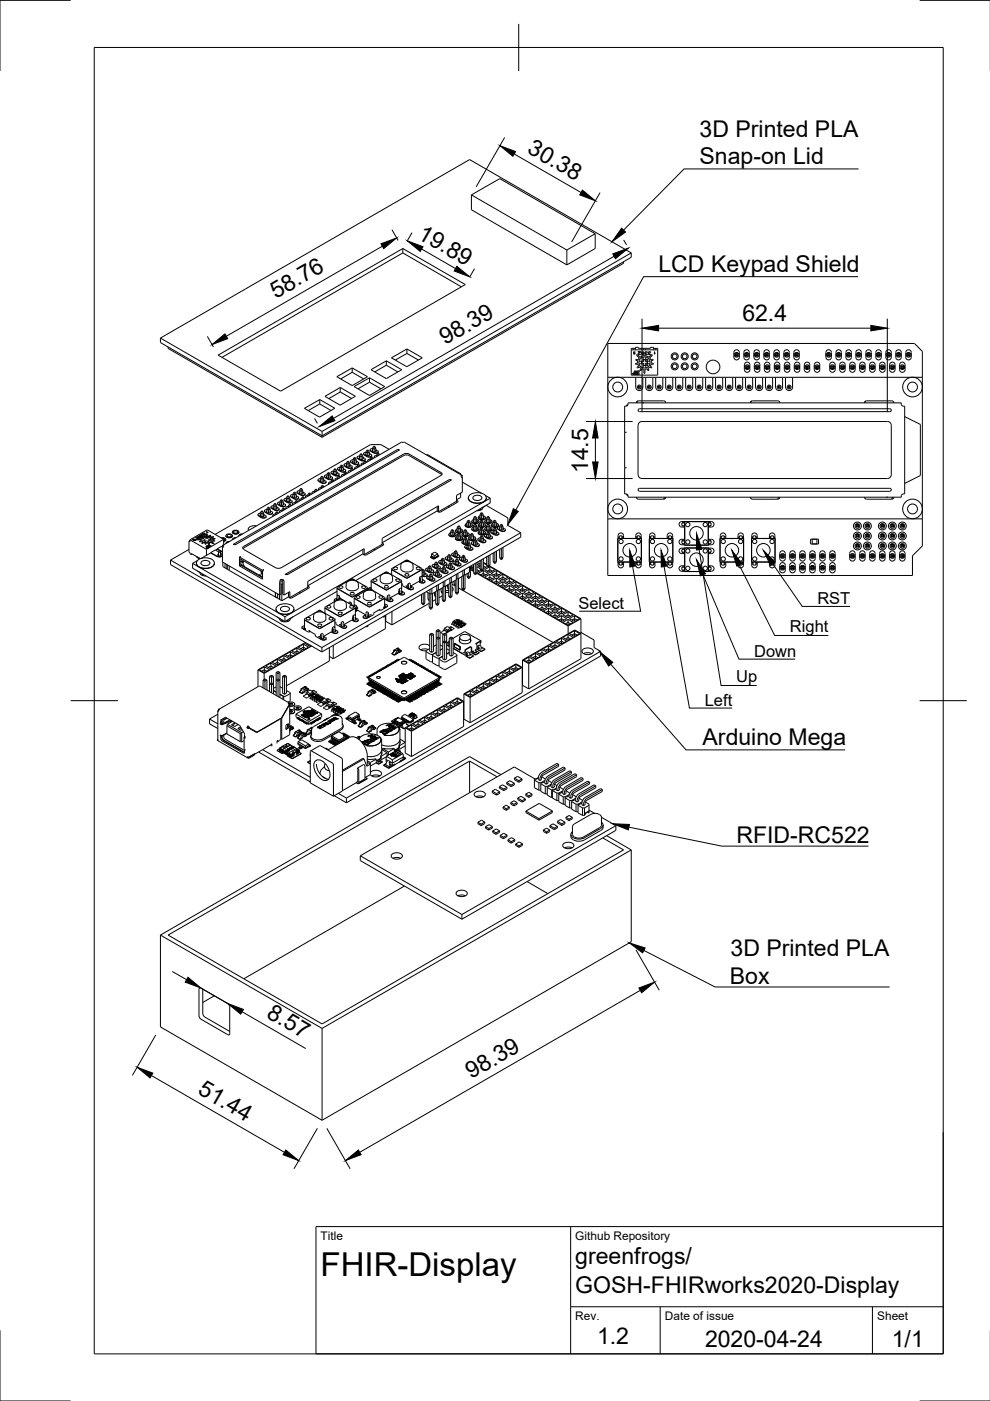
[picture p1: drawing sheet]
<svg xmlns="http://www.w3.org/2000/svg" width="210mm" height="297mm" viewBox="0 0 210 297" stroke-linecap="round" stroke-linejoin="round" font-family="sans-serif">
<defs><g id="words">
<text font-size="7" x="68" y="270.6">FHIR-Display</text>
<g font-size="4.9">
<text x="148.3" y="28.9">3D Printed PLA</text>
<text x="111.6" y="32.3" transform="rotate(30 111.6 32.3)">30.38</text>
<text x="148.3" y="34.8">Snap-on Lid</text>
<text x="88.3" y="50.4" transform="rotate(30 88.3 50.4)">19.89</text>
<text x="139.6" y="57.6">LCD Keypad Shield</text>
<text x="58.5" y="63.4" transform="rotate(-30 58.5 63.4)">58.76</text>
<text x="157.4" y="68">62.4</text>
<text x="94.4" y="73.2" transform="rotate(-30 94.4 73.2)">98.39</text>
<text x="124.7" y="100.3" transform="rotate(-90 124.7 100.3)">14.5</text>
<text x="149" y="158">Arduino Mega</text>
<text x="156.1" y="178.7">RFID-RC522</text>
<text x="154.9" y="202.7">3D Printed PLA</text>
<text x="154.7" y="208.6">Box</text>
<text x="56.3" y="215.6" transform="rotate(30 56.3 215.6)">8.57</text>
<text x="41.7" y="231.8" transform="rotate(30 41.7 231.8)">51.44</text>
<text x="99.9" y="228.9" transform="rotate(-30 99.9 228.9)">98.39</text>
<text x="122" y="268">greenfrogs/</text>
<text x="122" y="274.1">GOSH-FHIRworks2020-Display</text>
<text x="126.6" y="285.1">1.2</text>
<text x="149.5" y="285.5">2020-04-24</text>
<text x="189.1" y="285.7">1/1</text>
</g>
<g font-size="3.5">
<text x="122.6" y="129.1">Select</text>
<text x="173.3" y="128.1">RST</text>
<text x="167.5" y="134">Right</text>
<text x="159.9" y="139.2">Down</text>
<text x="149.4" y="149.6">Left</text>
<text x="156.1" y="144.6">Up</text>
</g>
<g font-size="2.5">
<text x="68" y="262.9">Title</text>
<text x="122" y="262.9">Github Repository</text>
<text x="122" y="279.9">Rev.</text>
<text x="141" y="279.9">Date of issue</text>
<text x="186" y="279.9">Sheet</text>
</g>
</g></defs>
<!-- layer: Visible -->
<g fill="none" stroke="#000" stroke-width=".21">
<path d="M85.4 52.7v.9M85.4 53.6l-38.3 22.2M85.4 53.6l12.4 7.2M99.9 41.3v3.2l20.3 11.7M99.9 41.3l6.1-3.4 20.2 11.7M99.9 41.3l20.3 11.7M120.2 53v3.2M126.2 49.6v3.1l-6 3.5M126.2 49.6l-6 3.4M132.2 55.5v.3l-63.9 36.9M133.8 53.6v1l-65.5 37.8-34.3-19.8v-.9M133.8 53.6l-34.2-19.8-65.6 37.9"/>
<path d="M133.8 53.6l-65.5 37.9M34 71.7l34.3 19.8M35.6 73.6v.3l32.7 18.8M46.2 75.3l39.2-22.6 13.3 7.6-39.2 22.6zM71.4 79.9l3.3-1.9 3.2 1.9-3.2 1.9zM74.7 78.9l2.4 1.4M74.7 78.9l-2.5 1.4M74.7 78v.9M78.7 78.4l3.2-1.9 3.3 1.9-3.3 1.9zM81.9 76.5v.9M81.9 77.4l-2.4 1.5M81.9 77.4l2.4 1.5"/>
<path d="M83 75.9l3.3-1.9 3.2 1.9-3.2 1.9zM86.3 74v.9M86.3 74.9l-2.5 1.4M86.3 74.9l2.4 1.4M128.9 72.8h65l1.7 1.7v41.2l-2.1 2.1v4.2h-64.6zM128.9 80h66.7M133.8 74.2h5.6M134.2 79.2h.1M134.2 79.3h.1M134.2 79.2v.1M134.3 79.2h.1M134.3 79.2l-.1 .1"/>
<path d="M134.3 73.9l-.1 .3M134.3 74.7v.1M134.3 74.7h.1M134.3 74.7h.4M134.3 74.8l.1 .3 .2-.1M134.4 75h.2M134.4 74.9v.1M134.4 74.8l.1 .1h-.1M134.5 78.7l1.1-.1-.2 .6h.2l-.1 .2-.9-.1zM134.6 75h.1M134.6 74.6h.1M134.6 79.1h.7v.1h-.6z"/>
<path d="M134.6 78.8h.8l-.1 .2h-.7M134.7 78.8v.1M134.7 74.7l-.3-.1v.2M134.7 74.7h.1M134.7 73.9h-.9v5.6h5.6v-5.6h-.8M134.8 80v2.1a.75 .75 0 0 0 .7 .7 .75 .75 0 0 0 .8-.7v-2.1M134.8 74.2l-.1-.6h.7v.3h2.5v-.3h.7l-.1 .6M134.9 76.2l-.1 .2 .4 .1v.5l-.5 .1 .1 .2 .4-.1 .2 .4M135 77.9l.2 .2M135.2 78l.3-.2 .4 .3-.2 .4 .2 .1 .2-.4 .4 .1v.8h.1l.1-.8 .5-.1 .2 .4 .2-.1-.2-.4 .3-.3 .4 .2M135.3 75l.4-.4h-.4h.5l-.4 .4M135.3 75.1l.1 .1 .4-.1h-.4"/>
<path d="M135.3 75v.1M135.4 75v.1M135.4 77.6l-.4 .3M135.5 77.1a1.2 1.2 0 0 0 .9 .9v-.7M135.5 77.1h.7M135.5 76.6v.5M136 77l.1 .1M136 76.7v.3M136 77h.2M136.1 76.6l-.1 .1M136.1 74.6a.34 .34 0 0 1 .5 .1 .34 .34 0 0 1-.2 .5l-.4-.1 .5-.1-.4-.1zM136.1 74.8h.1"/>
<path d="M136.1 74.8l.1-.2 .3 .2M136.1 74.8h.4M136.2 77.1l.2 .2M136.2 77l.3 .3M136.4 78h.5M136.4 75.7h.5M136.4 75.7a1.2 1.2 0 0 0-.9 .9M136.4 77.4l.1 .1M136.4 75.7v.8l-.9 .1M136.4 73.9l-.1 .3M136.5 76.2l-.1 .1M136.5 76.2l-.1 .5h-.4"/>
<path d="M136.5 74.8h.1M136.5 77.3v.2M136.5 76.2h.3M136.5 77.5h.3M136.7 75.1l.2 .1 .4-.1h-.5M136.7 75v.1M136.8 76.2l.1 .5h.4M136.8 76.2l.1 .1M136.8 75v.1M136.8 77.3v.2M136.8 73.9l.1 .3M136.9 77.4l-.1 .1"/>
<path d="M136.9 75.7a1.16 1.16 0 0 1 .9 .9l-.8-.1zM136.9 80v2.1a.75 .75 0 0 0 .8 .7 .75 .75 0 0 0 .7-.7v-2.1M137.1 77.1h.7a1.2 1.2 0 0 1-.9 .9v-.7M137.1 77h.2M137.1 77.1l-.2 .2M137.1 77l-.3 .3M137.2 74.7h-.4l.2 .2-.2 .1M137.2 74.7h.1M137.2 74.7h.1a.3 .3 0 0 0-.3-.2 .3 .3 0 0 0-.3 .3l.1 .1-.1 .1M137.2 76.6l.1 .1M137.3 77l-.1 .1M137.3 76.7v.3"/>
<path d="M137.4 75l.1-.1a.28 .28 0 0 1 .2-.4 .28 .28 0 0 1 .3 .2l-.4-.1-.1 .2 .3 .1-.3 .1M137.4 75v.1M137.4 75.1l.3 .1M137.5 75.1h.5l-.3 .1M137.5 75v.1M137.7 75.2h.1M137.7 75.9l.6-.6-.1-.1-.6 .6a1.45 1.45 0 0 0-1.9 0l-.6-.6-.2 .1 .7 .6-.3 .4-.4-.1M137.7 75.9l.3 .4 .4-.1M137.8 76.6v.5M138.4 76.2l.1 .2-.5 .1 .1 .5h.4v.3l-.4-.1-.2 .4 .4 .3-.2 .2M138.7 74.6l.1 .5zM139 73.9l.1 .3"/>
<path d="M139 80v2.1a.75 .75 0 0 0 .8 .7 .75 .75 0 0 0 .7-.7v-2.1M141.1 80v2.1a.75 .75 0 0 0 .8 .7 .75 .75 0 0 0 .7-.7v-2.1M143.3 80v2.1a.75 .75 0 0 0 .7 .7 .75 .75 0 0 0 .8-.7v-2.1M145.4 80v2.1a.75 .75 0 0 0 .7 .7 .75 .75 0 0 0 .8-.7v-2.1M147.5 80v2.1a.75 .75 0 0 0 .7 .7 .75 .75 0 0 0 .8-.7v-2.1M149.6 80v2.1a.75 .75 0 0 0 .8 .7 .75 .75 0 0 0 .7-.7v-2.1M151.7 80v2.1a.75 .75 0 0 0 .8 .7 .75 .75 0 0 0 .7-.7v-2.1M153.8 80v2.1M155.3 80l.1 2.1a.75 .75 0 0 1-.8 .7 .75 .75 0 0 1-.7-.7M155.8 74.3a.58 .58 0 0 1 .6-.1 .58 .58 0 0 1 .4 .5v1a.58 .58 0 0 1-.6 .6 .58 .58 0 0 1-.6-.6v-1zM155.9 75h.5M155.9 75l.1 .1"/>
<path d="M155.9 75v.5M155.9 75.5h.5M156 80v2.1M156 75.1h.3M156 75.4h.3M156 75.1v.3M156 75.4l-.1 .1M156.3 75.1v.3M156.3 75.4l.1 .1M156.4 75v.5M156.4 75l-.1 .1M157.5 80v2.1a.75 .75 0 0 1-.8 .7 .75 .75 0 0 1-.7-.7"/>
<path d="M157.8 77.4v1M157.8 78.4a.58 .58 0 0 0 .6 .5 .58 .58 0 0 0 .6-.5M157.8 77.4a.58 .58 0 0 1 .6-.6 .58 .58 0 0 1 .6 .6M157.9 74.3a.58 .58 0 0 1 .6-.1 .58 .58 0 0 1 .4 .5v1a.58 .58 0 0 1-.6 .6 .58 .58 0 0 1-.6-.6v-1zM158 75h.6M158 75.5h.6M158 75l.2 .1M158 75v.5M158.1 80v2.1M158.1 77.6l.2 .1M158.1 77.6v.5M158.1 77.6h.6"/>
<path d="M158.1 78.1h.6M158.2 75.1h.2M158.2 75.4h.2M158.2 75.1v.3M158.2 75.4l-.2 .1M158.3 78h.2M158.3 77.7h.2M158.3 77.7v.3M158.3 78l-.2 .1M158.4 75.1v.3M158.4 75.4l.2 .1M158.5 77.7v.3"/>
<path d="M158.5 78l.2 .1M158.6 75v.5M158.6 75l-.2 .1M158.7 77.6v.5M158.7 77.6l-.2 .1M159 77.4v1M159.6 80v2.1a.75 .75 0 0 1-.8 .7 .75 .75 0 0 1-.7-.7M159.8 74.7v1M159.9 75.7a.58 .58 0 0 0 .5 .6 .58 .58 0 0 0 .6-.6M159.9 74.7a.58 .58 0 0 1 .5-.5 .58 .58 0 0 1 .6 .5M159.9 77.4v1M160 78.4a.58 .58 0 0 0 .5 .5 .58 .58 0 0 0 .6-.5"/>
<path d="M160 77.4a.58 .58 0 0 1 .5-.6 .58 .58 0 0 1 .6 .6M160.1 75h.6M160.1 75.5h.6M160.1 75l.2 .1M160.1 75v.5M160.2 80v2.1M160.3 77.6v.5M160.3 77.6h.5M160.3 78.1h.5M160.3 77.6l.1 .1M160.3 75.1h.2M160.3 75.4h.2"/>
<path d="M160.3 75.1v.3M160.3 75.4l-.2 .1M160.4 78h.3M160.4 77.7h.3M160.4 77.7v.3M160.4 78l-.1 .1M160.5 75.1v.3M160.5 75.4l.2 .1M160.7 77.7v.3M160.7 78l.1 .1M160.7 75v.5M160.7 75l-.2 .1"/>
<path d="M160.8 77.6v.5M160.8 77.6l-.1 .1M161 74.7v1M161.1 77.4v1M161.7 80v2.1M161.9 74.7v1M162 75.7a.58 .58 0 0 0 .5 .6 .58 .58 0 0 0 .6-.6M162 74.7a.58 .58 0 0 1 .5-.5 .58 .58 0 0 1 .6 .5M162.1 77.4v1M162.1 78.4a.58 .58 0 0 0 .6 .5 .58 .58 0 0 0 .5-.5M162.1 77.4a.58 .58 0 0 1 .6-.6 .58 .58 0 0 1 .5 .6M162.3 75h.5"/>
<path d="M162.3 75.5h.5M162.3 75l.1 .1M162.3 75v.5M162.3 80v2.1a.75 .75 0 0 0 .8 .7 .75 .75 0 0 0 .7-.7M162.4 77.6h.5M162.4 78.1h.5M162.4 77.6l.1 .1M162.4 77.6v.5M162.4 75.1h.3M162.4 75.4h.3M162.4 75.1v.3M162.4 75.4l-.1 .1"/>
<path d="M162.5 78h.3M162.5 77.7h.3M162.5 77.7v.3M162.5 78l-.1 .1M162.7 75.1v.3M162.7 75.4l.1 .1M162.8 77.7v.3M162.8 78l.1 .1M162.8 75v.5M162.8 75l-.1 .1M162.9 77.6v.5M162.9 77.6l-.1 .1"/>
<path d="M163.1 74.7v1M163.2 77.4v1M163.8 80v2.1M164.1 74.7v1M164.1 75.7a.58 .58 0 0 0 .6 .6 .58 .58 0 0 0 .5-.6M164.1 74.7a.58 .58 0 0 1 .6-.5 .58 .58 0 0 1 .5 .5M164.2 77.4v1M164.2 78.4a.58 .58 0 0 0 .6 .5 .58 .58 0 0 0 .6-.5M164.2 77.4a.58 .58 0 0 1 .6-.6 .58 .58 0 0 1 .6 .6M164.4 75h.5M164.4 75.5h.5M164.4 75l.1 .1"/>
<path d="M164.4 75v.5M164.4 80v2.1a.75 .75 0 0 0 .8 .7 .75 .75 0 0 0 .7-.7M164.5 77.6h.5M164.5 78.1h.5M164.5 77.6v.5M164.5 77.6l.1 .1M164.5 75.1h.3M164.5 75.4h.3M164.5 75.1v.3M164.5 75.4l-.1 .1M164.6 78h.3M164.6 77.7h.3"/>
<path d="M164.6 77.7v.3M164.6 78l-.1 .1M164.8 75.1v.3M164.8 75.4l.1 .1M164.9 77.7v.3M164.9 78l.1 .1M164.9 75v.5M164.9 75l-.1 .1M165 77.6v.5M165 77.6l-.1 .1M165.2 74.7v1M165.3 77.4v1"/>
<path d="M165.9 80v2.1M166.2 74.7v1M166.2 74.7a.57 .57 0 0 1 .6-.5 .57 .57 0 0 1 .5 .5l.1 1a.58 .58 0 0 1-.6 .6 .58 .58 0 0 1-.6-.6M166.3 77.4v1M166.3 77.4a.58 .58 0 0 1 .6-.6 .58 .58 0 0 1 .6 .6M166.5 75v.5M166.5 75h.5M166.5 75.5h.5M166.5 75l.1 .1M166.5 80l.1 2.1a.75 .75 0 0 0 .7 .7 .75 .75 0 0 0 .8-.7M166.6 77.6h.5M166.6 78.1h.5"/>
<path d="M166.6 77.6l.1 .1M166.6 77.6v.5M166.6 75.1h.3M166.6 75.4h.3M166.6 75.1v.3M166.6 75.4l-.1 .1M166.7 78h.3M166.7 77.7h.3M166.7 77.7v.3M166.7 78l-.1 .1M166.9 75.1v.3M166.9 75.4l.1 .1"/>
<path d="M167 77.7v.3M167 78l.1 .1M167 75v.5M167 75l-.1 .1M167.1 77.6v.5M167.1 77.6l-.1 .1M167.4 77.4l.1 1a.58 .58 0 0 1-.6 .5 .58 .58 0 0 1-.6-.5M168 80v2.1M168.4 77.4v1a.58 .58 0 0 0 .6 .5 .58 .58 0 0 0 .6-.5v-1M168.4 77.4a.58 .58 0 0 1 .6-.6 .58 .58 0 0 1 .6 .6M168.5 74.3a.57 .57 0 0 1 .6-.1 .57 .57 0 0 1 .4 .5v1a.58 .58 0 0 1-.6 .6 .58 .58 0 0 1-.6-.6v-1zM168.6 75v.5"/>
<path d="M168.6 75h.5M168.6 75.5h.5M168.6 75l.1 .1M168.7 77.6v.5M168.7 77.6h.5M168.7 78.1h.5M168.7 77.6l.2 .1M168.7 75.4l-.1 .1M168.7 75.1h.3M168.7 75.4h.3M168.7 75.1v.3M168.9 78h.2"/>
<path d="M168.9 77.7h.2M168.9 77.7v.3M168.9 78l-.2 .1M169 75.1v.3M169 75.4l.1 .1M169.1 77.7v.3M169.1 78l.1 .1M169.1 75l-.1 .1M169.1 75v.5M169.2 77.6v.5M169.2 77.6l-.1 .1M170.5 77.4v1a.58 .58 0 0 0 .6 .5 .58 .58 0 0 0 .6-.5v-1"/>
<path d="M170.5 77.4a.58 .58 0 0 1 .6-.6 .58 .58 0 0 1 .6 .6M170.8 77.6h.6M170.8 78.1h.6M170.8 77.6v.5M170.8 77.6l.2 .1M171 78h.2M171 77.7h.2M171 77.7v.3M171 78l-.2 .1M171.2 77.7v.3M171.2 78l.2 .1M171.4 77.6v.5"/>
<path d="M171.4 77.6l-.2 .1M172.6 77.4l.1 1a.58 .58 0 0 0 .5 .5 .58 .58 0 0 0 .6-.5v-1M172.7 77.4a.58 .58 0 0 1 .5-.6 .58 .58 0 0 1 .6 .6M173 77.6h.5M173 78.1h.5M173 77.6v.5M173 77.6l.1 .1M173.1 78h.3M173.1 77.7h.3M173.1 77.7v.3M173.1 78l-.1 .1M173.4 77.7v.3"/>
<path d="M173.4 78l.1 .1M173.5 77.6v.5M173.5 77.6l-.1 .1M175.1 74.7v1M175.1 74.7a.58 .58 0 0 1 .6-.5 .58 .58 0 0 1 .6 .5v1a.58 .58 0 0 1-.6 .6 .58 .58 0 0 1-.6-.6M175.4 75h.6M175.4 75.5h.6M175.4 75l.2 .1M175.4 75v.5M175.6 75.1h.2M175.6 75.4h.2M175.6 75.1v.3"/>
<path d="M175.6 75.4l-.2 .1M175.8 75.1v.3M175.8 75.4l.2 .1M175.9 77.4v1a.58 .58 0 0 0 .6 .5 .58 .58 0 0 0 .6-.5v-1M175.9 77.4a.58 .58 0 0 1 .6-.6 .58 .58 0 0 1 .6 .6M176 75v.5M176 75l-.2 .1M176.2 77.6v.5M176.2 77.6h.6M176.2 78.1h.6M176.2 77.6l.2 .1M176.4 77.7v.3"/>
<path d="M176.4 78h.2M176.4 77.7h.2M176.4 78l-.2 .1M176.6 77.7v.3M176.6 78l.2 .1M176.8 77.6v.5M176.8 77.6l-.2 .1M177.4 74.3a.58 .58 0 0 1 .6-.1 .58 .58 0 0 1 .4 .5v1a.58 .58 0 0 1-.6 .6 .58 .58 0 0 1-.6-.6v-1zM177.5 75h.6M177.5 75.5h.6M177.5 75l.2 .1M177.5 75v.5"/>
<path d="M177.7 75.1h.2M177.7 75.4h.2M177.7 75.1v.3M177.7 75.4l-.2 .1M177.9 75.1v.3M177.9 75.4l.2 .1M178 77.4v1a.58 .58 0 0 0 .6 .5 .58 .58 0 0 0 .6-.5v-1M178 77.4a.58 .58 0 0 1 .6-.6 .58 .58 0 0 1 .6 .6M178.1 75v.5M178.1 75l-.2 .1M178.4 77.6h.5M178.4 78.1h.5"/>
<path d="M178.4 77.6l.1 .1M178.4 77.6v.5M178.5 78h.3M178.5 77.7h.3M178.5 77.7v.3M178.5 78l-.1 .1M178.8 77.7v.3M178.8 78l.1 .1M178.9 77.6v.5M178.9 77.6l-.1 .1M179.5 74.3a.58 .58 0 0 1 .7-.1 .58 .58 0 0 1 .3 .5v1a.58 .58 0 0 1-.6 .6 .58 .58 0 0 1-.6-.6v-1zM179.7 75h.5"/>
<path d="M179.7 75.5h.5M179.7 75l.1 .1M179.7 75v.5M179.8 75.1h.2M179.8 75.4h.2M179.8 75.1v.3M179.8 75.4l-.1 .1M180 75.1v.3M180 75.4l.2 .1M180.1 77.4v1a.58 .58 0 0 0 .6 .5 .58 .58 0 0 0 .6-.5v-1M180.1 77.4a.58 .58 0 0 1 .6-.6 .58 .58 0 0 1 .6 .6M180.2 75v.5"/>
<path d="M180.2 75l-.2 .1M180.5 77.6v.5M180.5 77.6h.5M180.5 78.1h.5M180.5 77.6l.1 .1M180.6 77.7v.3M180.6 78h.3M180.6 77.7h.3M180.6 78l-.1 .1M180.9 77.7v.3M180.9 78l.1 .1M181 77.6v.5"/>
<path d="M181 77.6l-.1 .1M181.6 74.3a.58 .58 0 0 1 .7-.1 .58 .58 0 0 1 .3 .5v1a.58 .58 0 0 1-.6 .6 .58 .58 0 0 1-.5-.6v-1zM181.8 75h.5M181.8 75.5h.5M181.8 75l.1 .1M181.8 75v.5M181.9 75.1h.3M181.9 75.1v.3M181.9 75.4h.3M181.9 75.4l-.1 .1M182.2 75.1v.3M182.2 75.4l.1 .1"/>
<path d="M182.3 77.4v1a.58 .58 0 0 0 .5 .5 .58 .58 0 0 0 .6-.5v-1M182.3 77.4a.58 .58 0 0 1 .5-.6 .58 .58 0 0 1 .6 .6M182.3 75v.5M182.3 75l-.1 .1M182.6 77.6v.5M182.6 77.6h.5M182.6 78.1h.5M182.6 77.6l.1 .1M182.7 77.7v.3M182.7 78h.3M182.7 77.7h.3M182.7 78l-.1 .1"/>
<path d="M183 77.7v.3M183 78l.1 .1M183.1 77.6v.5M183.1 77.6l-.1 .1M183.7 74.3a.58 .58 0 0 1 .7-.1 .58 .58 0 0 1 .3 .5v1a.58 .58 0 0 1-.5 .6 .58 .58 0 0 1-.6-.6v-1zM183.9 75h.5M183.9 75.5h.5M183.9 75l.1 .1M183.9 75v.5M184 75.1h.3M184 75.1v.3M184 75.4h.3"/>
<path d="M184 75.4l-.1 .1M184.3 75.1v.3M184.3 75.4l.1 .1M184.4 77.4v1a.58 .58 0 0 0 .6 .5 .58 .58 0 0 0 .5-.5v-1M184.4 77.4a.58 .58 0 0 1 .6-.6 .58 .58 0 0 1 .5 .6M184.4 75v.5M184.4 75l-.1 .1M184.7 77.6v.5M184.7 77.6h.5M184.7 78.1h.5M184.7 77.6l.1 .1M184.8 77.7v.3"/>
<path d="M184.8 78h.3M184.8 77.7h.3M184.8 78l-.1 .1M185.1 77.7v.3M185.1 78l.1 .1M185.2 77.6v.5M185.2 77.6l-.1 .1M185.9 74.3a.58 .58 0 0 1 .6-.1 .58 .58 0 0 1 .4 .5v1a.58 .58 0 0 1-.6 .6 .58 .58 0 0 1-.6-.6v-1zM186 75h.5M186 75.5h.5M186 75l.1 .1M186 75v.5"/>
<path d="M186.1 75.1h.3M186.1 75.4h.3M186.1 75.1v.3M186.1 75.4l-.1 .1M186.4 75.1v.3M186.4 75.4l.1 .1M186.5 77.4v1a.58 .58 0 0 0 .6 .5 .58 .58 0 0 0 .6-.5v-1M186.5 77.4a.58 .58 0 0 1 .6-.6 .58 .58 0 0 1 .6 .6M186.5 75l-.1 .1M186.5 75v.5M186.8 77.6v.5M186.8 77.6h.5"/>
<path d="M186.8 78.1h.5M186.8 77.6l.1 .1M186.9 77.7v.3M186.9 78h.3M186.9 77.7h.3M186.9 78l-.1 .1M187.2 77.7v.3M187.2 78l.1 .1M187.3 77.6v.5M187.3 77.6l-.1 .1M188 74.3a.58 .58 0 0 1 .6-.1 .58 .58 0 0 1 .4 .5v1a.58 .58 0 0 1-.6 .6 .58 .58 0 0 1-.6-.6v-1zM188.1 75h.6"/>
<path d="M188.1 75.5h.6M188.1 75l.2 .1M188.1 75v.5M188.3 75.1h.2M188.3 75.4h.2M188.3 75.1v.3M188.3 75.4l-.2 .1M188.5 75.1v.3M188.5 75.4l.2 .1M188.6 77.4v1a.58 .58 0 0 0 .6 .5 .58 .58 0 0 0 .6-.5v-1M188.6 77.4a.58 .58 0 0 1 .6-.6 .58 .58 0 0 1 .6 .6M188.7 75l-.2 .1"/>
<path d="M188.7 75v.5M188.9 77.6v.5M188.9 77.6h.6M188.9 78.1h.6M188.9 77.6l.2 .1M189.1 77.7v.3M189.1 78h.2M189.1 77.7h.2M189.1 78l-.2 .1M189.3 77.7v.3M189.3 78l.2 .1M189.5 77.6v.5"/>
<path d="M189.5 77.6l-.2 .1M190.1 74.3a.58 .58 0 0 1 .6-.1 .58 .58 0 0 1 .4 .5v1a.58 .58 0 0 1-.6 .6 .58 .58 0 0 1-.6-.6v-1zM190.2 75h.6M190.2 75.5h.6M190.2 75l.2 .1M190.2 75v.5M190.4 75.1h.2M190.4 75.4h.2M190.4 75.1v.3M190.4 75.4l-.2 .1M190.6 75.1v.3M190.6 75.4l.2 .1"/>
<path d="M190.7 77.4v1a.58 .58 0 0 0 .6 .5 .58 .58 0 0 0 .6-.5v-1M190.7 77.4a.58 .58 0 0 1 .6-.6 .58 .58 0 0 1 .6 .6M190.8 75l-.2 .1M190.8 75v.5M191.1 77.6v.5M191.1 77.6h.5M191.1 78.1h.5M191.1 77.6l.1 .1M191.2 77.7v.3M191.2 78h.3M191.2 77.7h.3M191.2 78l-.1 .1"/>
<path d="M191.5 77.7v.3M191.5 78l.1 .1M191.6 77.6v.5M191.6 77.6l-.1 .1M192.2 74.3a.58 .58 0 0 1 .7-.1 .58 .58 0 0 1 .3 .5v1a.58 .58 0 0 1-.6 .6 .58 .58 0 0 1-.6-.6v-1zM192.4 75h.5M192.4 75.5h.5M192.4 75l.1 .1M192.4 75v.5M192.5 75.1h.3M192.5 75.4h.3M192.5 75.1v.3"/>
<path d="M192.5 75.4l-.1 .1M192.8 75.1v.3M192.8 75.4l.1 .1M192.9 75l-.1 .1M192.9 75v.5M64.5 86.6l3.3-1.9 3.2 1.9-3.2 1.8zM67.8 84.7v.9M67.8 85.6l2.4 1.4M67.8 85.6l-2.4 1.4M68.3 91.5v1.2M68.9 84l3.2-1.8 3.3 1.8-3.3 1.9zM70.7 99.8v.7"/>
<path d="M70.7 99.8l.3 .2 .4-.2M70.7 99.9l-.4 .1-.1 .2 .8 .6a.6 .6 0 0 0 .9-.3l-.2-.2M70.9 99.5h.3M70.9 99.5l.1 .1M70.9 99.5l-.2 .3M71 99.6v1M71.2 99.5l-.2 .1M71.2 99.5l.2 .3M71.4 99.8v.7M71.5 99.4l.2 .3a1.29 1.29 0 0 0 1.4 .3l.2-.2M72.1 99v.7M72.1 99l.3 .2 .4-.2"/>
<path d="M72.1 99.4l-.1 .1a.47 .47 0 0 0 .4 .3 .47 .47 0 0 0 .5-.3l-.1-.1M72.1 99.1l-.5 .2 .1 .3a1.31 1.31 0 0 0 1.4 .4l.2-.3-.5-.4M72.1 82.2v.9M72.1 83.1l-2.4 1.4M72.1 83.1l2.4 1.4M72.2 98.7h.4M72.2 98.7l.2 .1M72.2 98.7l-.1 .3M72.4 98.8v1.1M72.6 98.7l-.2 .1M72.6 98.7l.2 .3M72.8 99v.7"/>
<path d="M72.9 98.6l.8 .7M73.3 99.8h.1M73.4 98.2v.8M73.4 98.2l.4 .2 .3-.2M73.5 98.3l-.5 .2 .1 .3a1.31 1.31 0 0 0 1.4 .4l.2-.3-.6-.4M73.5 98.6l-.1 .1a.47 .47 0 0 0 .4 .3 .47 .47 0 0 0 .5-.3l-.1-.1M73.6 97.9h.4M73.6 97.9l.2 .1M73.6 97.9l-.2 .3M73.8 98v1M74 97.9l-.2 .1M74 97.9l.1 .3"/>
<path d="M74.1 98.2v.8M74.3 97.8l.2 .3a1.29 1.29 0 0 0 1.4 .3l.2-.2M74.3 99.7v.3M74.3 99.7l.2 .2M74.3 99.7l-.4 .2v.3M74.5 99.4h.3M74.5 99.4l.2 .1M74.5 99.4l-.2 .3M74.7 99h.1M74.7 99.5v.3M74.7 99l-.4 .3-.5-.1M74.8 99.4l-.1 .1"/>
<path d="M74.8 99.4l.2 .2M74.8 97.5l-.3 .1-.2 .2 .8 .6a.6 .6 0 0 0 .9-.3l-.5-.4M74.8 97.4v.8M74.8 97.4l.4 .2 .3-.2M74.9 97.8l-.2 .1a.47 .47 0 0 0 .5 .3 .47 .47 0 0 0 .4-.3l-.1-.1M75 97.1h.4M75 97.1l.2 .1M75 97.1l-.2 .3M75.1 82l3.2-1.9 3.3 1.9-3.3 1.8zM75.2 99.3v.2M75.2 97.2v1M75.4 97.1l-.2 .1"/>
<path d="M75.4 97.1l.1 .3M75.5 97.4v.8M75.7 97l.2 .3a1.29 1.29 0 0 0 1.4 .3l.1-.2M75.7 98.9v.3M75.7 98.9l.2 .2M75.7 99l-.5 .1 .1 .3M75.9 98.6h.3M75.9 98.6l.1 .1M75.9 98.6l-.2 .3M76 98.7v.3M76.2 98.6l-.2 .1M76.2 98.6l.1 .2"/>
<path d="M76.2 96.6l.4 .2 .3-.2M76.2 96.6v.8M76.2 97l-.1 .1a.47 .47 0 0 0 .5 .3 .47 .47 0 0 0 .4-.3l-.1-.1M76.2 96.7l-.3 .1-.2 .2 .8 .6a.6 .6 0 0 0 .9-.3l-.5-.3M76.4 96.3h.3M76.4 96.3l.2 .1M76.4 96.3l-.2 .3M76.6 98.5v.1M76.6 96.4v1.1M76.7 96.3l-.1 .1M76.7 96.3l.2 .3M76.9 96.6v.8"/>
<path d="M77.1 98.1v.3M77.1 98.1l.2 .2M77.1 98.2l-.5 .1v.3M77.1 96.2l.1 .3a1.39 1.39 0 0 0 1.3 .4l.3-.3M77.2 97.8h.4M77.2 97.8l.2 .1M77.2 97.8l-.1 .3M77.4 97.9v.3M77.6 97.8l-.2 .1M77.6 97.8l.1 .2M77.6 95.8l.4 .2 .3-.2M77.6 95.8v.8"/>
<path d="M77.6 96.2l-.1 .1a.47 .47 0 0 0 .4 .3 .47 .47 0 0 0 .5-.3l-.1-.1M77.6 95.9l-.5 .2 .1 .3a1.31 1.31 0 0 0 1.5 .4l.1-.3-.5-.4M77.8 95.5h.3M77.8 95.5l.2 .1M77.8 95.5l-.2 .3M77.9 97.7h.1M78 95.6v1.1M78.1 95.5l-.1 .1M78.1 95.5l.2 .3M78.3 95.8v.7M78.3 80.1v.9M78.3 81l2.5 1.4"/>
<path d="M78.3 81l-2.4 1.4M78.5 95.4l.1 .3 .7 .4M78.5 97.3v.3M78.5 97.3l.2 .2M78.5 97.4h-.4l-.1 .4v-.1M78.6 97h.4M78.6 97l.2 .1M78.6 97l-.1 .3M78.8 97.1v.3M79 97l-.2 .1M79 97l.1 .2M79 95l.3 .2 .4-.2"/>
<path d="M79 95v.8M79 95.1l-.4 .1-.1 .2 .8 .6M79 95.4l-.1 .1a.47 .47 0 0 0 .4 .4 .47 .47 0 0 0 .5-.4l-.1-.1M79.2 94.7h.3M79.2 94.7l.1 .1M79.2 94.7l-.2 .3M79.3 96.9v.1M79.3 94.8v1M79.5 94.7l-.2 .1M79.5 94.7l.2 .3M79.7 95.3l.3 .3M79.7 95v.8"/>
<path d="M79.8 96.5l.3 .2M79.8 96.5v.3M79.9 96.6h-.4l-.1 .5-.1-.2M80 96.2h.3M80 96.2l.2 .1M80 96.2l-.2 .3M80 95.5l.2 .3a.74 .74 0 0 1-.9 .2M80.2 96.3v.3M80.2 95.8l-.3 .3-.6-.1M80.3 96.2l-.1 .1M80.3 96.2l.2 .2M82.5 95.3l-1.7-1h-2.2l-33 19"/>
<path d="M84.7 95.4h-.5l-34.7 20M84.7 95.4l-34.6 20h-.6M84.7 95.4h.1M85 93.8l-37.8 21.8M85.1 93.8h.1M85.2 93.8h.4M85.6 96.6l-34.1 19.7M85.6 96.3l-33.9 19.6-.2 .4 .2 .2M85.6 96.6l.6-.2 .5 .2 7 4M85.6 96.3l.6-.2 .5 .2 6.8 3.9 .2 .4-34.1 19.8M85.8 93.8l12.1 7M85.8 93.8h-.2"/>
<path d="M90.4 96.4h.2l7.1 4M132.4 91.7h.5M132.4 99.2h.5M132.9 86.1h-.5v18.6h.5M133.2 85.8v-.4h57.9v.4l.3 .3h.4v18.6h-.4l-.3 .3v.4h-57.9v-.4M133.2 85.8l-.3 .3M133.2 85.8h-.3v.3M134.9 85.4l.1-.2 .3-.2h5.4h.3l.2 .4M135.2 85l-.2 .4M135.3 90.2v10.4M135.3 90.2a.8 .8 0 0 1 .8-.8h52a.84 .84 0 0 1 .9 .8M135.3 86.8l.3-.1h53.1l.3 .3-.3 .3h-53.1l-.3-.2z"/>
<path d="M136.3 85.4h.1M159.1 85.4v-.2l.4-.2h5.4h.2l.3 .4M159.3 85l-.1 .4M160.2 82.1a.75 .75 0 0 0 .8 .7 .75 .75 0 0 0 .7-.7M183.5 85l-.1 .4M183.7 85h5.4l.4 .2v.2M183.7 85l-.4 .2v.2M189 90.2v10.4M191.8 88.3l3.3 1.7v10.8l-3.3 1.7M36.2 118.8l32 18.5M36.2 118.8v.9l32 18.5M40.1 116.5l-3.9 2.3"/>
<path d="M40.1 114.7v2.4l.5 .5M40.3 114.5v.3l-.2-.1M40.3 114.6l-.2 .1M40.3 114.5l3.5 2M40.6 117.6v-.2l1.9 1.1M40.7 117.5l-.1 .1M40.8 119.5l19.6 11.3M40.8 119.5v1l19.6 11.3M40.9 114.5h.1M40.9 114.4h.1M41 114.5h.1M41 114.4h.1"/>
<path d="M41 114.4v.1M41 114.3h.1M41 114.3l-.1 .1M41.1 114.3h.1M41.1 114.5h.1M41.1 114.5v.1M41.1 114.3l-.1 .1M41.1 114.5h-.1M41.1 114.4v.1M41.2 114.5v.1M41.2 114.3h-.1M41.2 114.5l-.1 .1"/>
<path d="M41.3 114.5l-.2 .1M41.3 114.5h.1M41.3 114.5l-.1 .1M41.3 114.4v.1M41.4 114.5h.1M41.4 114.5h-.1M41.6 119.4v.1M41.6 119.4a2.16 2.16 0 0 0 3.1 .9 1.09 1.09 0 0 0 .8-.9M41.7 118l.2 .3 .5 .1M41.7 118v.1M41.7 118l.5 .3M41.8 114.3v.1"/>
<path d="M41.8 113.9v.3M41.8 113.9h.1M41.8 118.9a2.51 2.51 0 0 1 3.6 .3 1.56 1.56 0 0 1-1.8 1.3 1.56 1.56 0 0 1-1.9-1.3zM41.8 113.8h.1M41.8 113.8l-.3 .3 .3-.2M41.8 113.8l.1 .4M41.8 113.8l.1 .1M41.8 118.9l-1 .6M41.9 114.2h.1M42 114.2h-.2M42 114.2h.1M42 113.8h.1"/>
<path d="M42 114.2h-.1M42 113.8l.4 .1M42 113.7h.1M42 113.7v.1M42.1 114.2h.1M42.1 113.7h.1M42.1 113.8h.1M42.1 113.7h-.1M42.1 114.1h.1M42.1 113.8v.1M42.1 114.1l-.1 .1M42.1 113.7v.1"/>
<path d="M42.2 113.9h.1M42.2 114l-.1 .1M42.2 114l-.2 .2M42.2 113.6v.1M42.2 113.8v.1M42.2 113.6l-.1 .1M42.2 113.6h.2M42.2 113.7h.1M42.3 113.8l-.2 .1M42.3 113.8v.1M42.3 113.6h.1M42.3 113.7h-.2"/>
<path d="M42.3 114h.2M42.3 113.6l-.1 .1M42.3 113.7h.1M42.3 113.8l-.1 .1M42.4 113.6h.1M42.4 113.6v.1M42.4 113.7v.1M42.4 113.8h.1M42.4 113.8l-.1 .1M42.4 113.8l.1-.1v.2M42.4 113.6l.1 .1M42.5 113.9h-.1"/>
<path d="M42.5 113.7h.1M42.5 113.9h.1M42.5 114.3h-.8l.8 .2M42.5 113.5h.1M42.5 114.3v.2M42.5 113.9v.1M42.5 114.4l.1 .3M42.5 113.4h.1M42.5 113.5l.1 .1M42.5 113.4v.1M42.6 113.7v.1M42.6 113.7h.1"/>
<path d="M42.6 113.6h.1M42.6 113.8h.1M42.6 114.7l-.3 .1v.1M42.6 114.7v.1M42.6 113.4l-.1 .1 .1 .1M42.6 113.8l-.1 .1M42.6 113.4h.1M42.6 113.4h-.1M42.7 113.6v.1M42.7 119.2a1.19 1.19 0 0 1 1.8 .2 1.11 1.11 0 0 1-1.9 0zM42.7 113.6h.1M42.7 113.4h.1"/>
<path d="M42.7 113.6h-.1M42.7 114.8l-.4 .1M42.7 113.7h.2M42.7 114.8l.3 .2M42.7 113.7h.1M42.8 115.2h.1M42.8 113.6h.1M42.8 113.3l-.3 .2M42.8 113.6v.1M42.8 114.5h.1M42.8 113.3h.1M42.8 113.3l-.2 .1"/>
<path d="M42.8 113.5l-.1 .1M42.8 113.5v.2M42.8 113.7h.1M42.8 113.5v.1M42.8 113.5h.1M42.8 113.3l.1 .1M42.9 113.4h-.2M42.9 113.7h-.1M42.9 114.8l.4 .3M42.9 114.1l.6 .3-.6 .4-.1-.5zM42.9 113.3h.1M42.9 113.6h.1"/>
<path d="M42.9 113.6v.1M42.9 113.2v.1M43 113.2h.1M43 115l-.1 .3 .3-.3 .4 .1M43 113.2v.1M43 115l-.3 .2M43 113.7h-.1M43 113.2l.1 .1M43.1 113.5l-.1 .1M43.1 113.5l-.1 .2M43.1 113.5h.1M43.1 113.1h.1"/>
<path d="M43.1 113.1l-.1 .1M43.1 113.3h.1M43.2 113.3h-.1M43.2 113.1h.1M43.2 113.3v.1M43.2 113.4h.1M43.2 113.1h-.1M43.2 113.1l-.3 .1M43.2 113.2v.1M43.3 113.4h.1M43.3 113.1h-.1M43.3 113.1h.1"/>
<path d="M43.3 114l.5 .2M43.3 113.2l-.1 .1M43.3 113.3h-.1M43.3 113.2v.1M43.3 115h1.1M43.3 113.9h1.1M43.3 114l-.3 .1M43.3 113.1h-.2M43.3 113.2l-.2 .1M43.4 113.4h.1M43.4 113.4h-.1M43.5 114.5v.4"/>
<path d="M43.5 113.4h-.1M43.5 113.4h-.2M43.5 115.4v-.2v.2M43.5 113.2v.1M43.5 113.3v.1M43.6 113.2h-.1M43.6 113.2l-.1 .2M43.6 113.2h.1M43.7 115.2v.2h-.2M43.7 115.8v.1M43.8 114.7l-.5 .4M43.8 113.2v.6"/>
<path d="M43.8 113.6a1.2 1.2 0 0 0-1.3 .7M43.8 113.8a1.22 1.22 0 0 0-1.3 .7M43.8 113.2h.2l-.1 .6M43.8 113.3h.2M43.8 114.7l.6 .4M43.8 116.2h.1M43.8 112.7l.2 .1M43.8 112.7l.3 .2M43.8 112.7h.1M43.8 116.5v1.3M43.8 116.1l.2 .1zM43.8 114h.2z"/>
<path d="M43.8 115.9h.1M43.8 116.2h.1zM43.8 116.1h.1M43.8 116.1l.1 .1M43.9 116.1l-.1 .1M43.9 116.1v.1M43.9 116.2h.1M43.9 116.2h-.1M44 113.8h.4M44 113.6l.4 .1M44 116l.1 .1M44 116h.1"/>
<path d="M44 112.8l.1 .1M44.2 115.2l.1 .2M44.2 115.1l-.4 .1M44.2 115.6l-.5 .3M44.2 115.5v.1M44.2 115.5l-.5 .3M44.3 115.5h-.1M44.3 115.5l.3 .3M44.3 114.5v.4M44.3 115.4v.1M44.3 115.4l.3 .4M44.3 114.4l.5-.3 .1 .2-.1 .5"/>
<path d="M44.3 114.5l.5 .3M44.3 114.4v.1M44.4 115.7l-.6 .2h.1M44.4 115.7l-.5 .3M44.4 115.7l-.5 .2M44.4 115.1l.3-.1 .6 .3M44.5 115.3l-.2-.2 .1 .3M44.5 115.3l-.2 .1M44.5 115.8l-.5 .2h.1M44.5 115.8l-.4 .3M44.5 115.8l-.4 .2M44.5 114.4h.2z"/>
<path d="M44.6 113.5l-.2 .3M44.6 113.5v.1M44.6 113.6l-.2 .2M44.6 113.9l.3 .1M44.6 113.7l.3 .2M44.6 113.5h.2l-.3 .4M44.6 113.6h.1M44.6 115.8h.1M44.7 117.2l1.5 .9 .7-.1 .3-.1M44.7 117.2l1.5 .8h.7l.3-.2M44.7 117.2h.1M44.7 117.2l1-.6 .6 .4v.9"/>
<path d="M44.7 117.2l-2.1 1.2M44.7 115.7l-.6 .4-.4-.1v-.2M44.7 115.7v.1M44.7 115.7l-.1 .1M44.7 115.7h.1M44.7 114.1l-.3-.2-.6 .3M44.8 114.8l-.4 .3M44.9 114.5h.1M45 114l.2 .4M45 114l.2 .2M45.1 114.7l.4 .1M45.1 114.7l-.2 .2"/>
<path d="M45.1 114.2l.1 .2M45.2 114.3v.2M45.2 114.3v.3M45.2 113.8v.1M45.2 113.8l-.3 .1v.2l.1-.1M45.2 113.7l.2 .1M45.3 113.8l-.3 .2M45.4 115.2l-.5-.3v.1l.4 .3M45.4 115.2l-.1 .1M45.5 119.4v.1M45.6 114.7l-.5-.1v.1M45.6 114.2v.1"/>
<path d="M45.6 114.2h-.5M45.6 114.6l-.1 .1M45.6 114.3h-.4M46.1 116.4l1.1 .7M46.1 116.4l-.4 .2M46.1 116.4h.1M46.1 116.4l1.1 .6M46.3 117.4l-.1 .2a.37 .37 0 0 0 .3 .3 .37 .37 0 0 0 .4-.3l-.2-.2M46.5 116.8l-.2 .2 .2 .1 .2-.1-.1-.2M46.7 117.2l.5 .3M46.7 117v.9M46.9 114l.9 .2v.4l-.4 .2"/>
<path d="M47.1 114.1l.5 .2-.2 .3M47.2 115.8h-.1M47.2 115.9l-1.1 .5M47.2 115.8v3.4l12.1 7 .3-.2v-3.1M47.2 119.2v.9l.5 .3M47.4 114.3l-3.5-2-3.6 2.2M47.4 114.3v1.2M47.4 114.3l-3.6 2.2M47.4 115.6v.3M47.4 115.6l-.2 .2M47.4 115.8l-.2 .5M47.7 119.5v.9"/>
<path d="M47.9 114.4l-.1 .2-.4 .2M47.9 113.6v.1M47.9 115.2h.1M47.9 113.6a.8 .8 0 0 0 1.4 0M47.9 113.5l.7-.3a.53 .53 0 0 1 .7 .5l-.7 .3a.53 .53 0 0 1-.7-.5zM48.1 119.7v1M48.3 113.4l.4-.1 .3 .3-.5 .2-.4-.2zM48.4 114.9l-.2 .2M48.6 120v.9M48.7 114.8l-.6 .1-.2 .3M49.3 112.8v.1M49.3 113.6v.1"/>
<path d="M49.3 114.4v.1M49.3 112.7l.7-.3a.53 .53 0 0 1 .6 .5l-.6 .3a.53 .53 0 0 1-.7-.5zM49.6 112.6l.5-.1 .3 .4-.6 .1-.3-.1zM49.8 114.1l-.3 .2M50.1 114l-.6 .1-.2 .3M50.6 113.6v.1M50.7 112.8v.1a.8 .8 0 0 1-1.4 0M50.8 118.4l4.9 2.8 .3-.4M50.8 118.1l4.9 2.8M50.8 120l4.9 2.8v-1.9M50.8 118.1v1.9M51.1 117.9l-.3 .2"/>
<path d="M51.1 119.8l4.6 2.7M51.1 118.6v1.2M51.1 119.8l-.3 .2M51.1 118.9l.4 .4-.4-.3M51.1 119.6l.7 .5M51.2 113.3l-.3 .2M51.4 113.2l-.5 .1-.2 .3M51.7 116.5l6.8 3.9M51.7 119l-.2 .4 .4 .8 2.8 1.6h.5M54.4 111.5h-1.1a.72 .72 0 0 0-.6 1M54.7 109.1v.1M54.7 109.2l.2 .2a1.39 1.39 0 0 0 1.2 .4l.3-.2"/>
<path d="M55.2 108.8l.3 .2 .4-.2M55.2 108.8v.7M55.2 109.1l-.1 .1a.47 .47 0 0 0 .5 .4 .47 .47 0 0 0 .4-.4l-.1-.1M55.2 108.8l-.5 .2 .1 .4a1.31 1.31 0 0 0 1.5 .3l.1-.1-.1-.3M55.4 108.4h.3M55.4 108.4l.1 .1M55.4 108.4l-.2 .4M55.5 108.5v1.1M55.7 108.4l-.2 .1M55.7 108.4l.2 .4M55.9 109.1l.4 .2M55.9 108.8v.7"/>
<path d="M56.1 108.3l.1 .3 .7 .4h.6l.3-.2M56.4 109.5v.1M56.6 108l.3 .2 .4-.2M56.6 108v.7M56.6 108.3l-.1 .2a.47 .47 0 0 0 .4 .3 .47 .47 0 0 0 .5-.3l-.1-.2M56.6 108l-.4 .1-.1 .2 .8 .6a.6 .6 0 0 0 .9-.3l-.2-.1M56.7 107.6h.4M56.7 107.6l.2 .1M56.7 107.6l-.1 .4M56.9 107.7v1.1M57.1 107.6l-.2 .1M57.1 107.6l.2 .4"/>
<path d="M57.3 108.3l.3 .2M57.3 108v.7M57.4 107.5l.2 .3a1.29 1.29 0 0 0 1.4 .4l.2-.3M57.8 108.7v.1M57.8 109.3l.1 .1M58 107.2l.3 .2 .4-.2M58 107.2v.7M58 107.2l-.4 .1-.2 .2 .9 .6a.6 .6 0 0 0 .9-.3l-.2-.1M58 107.5l-.1 .2a.47 .47 0 0 0 .4 .3 .47 .47 0 0 0 .5-.3l-.1-.2M58.1 106.8h.4M58.1 106.8l.2 .1M58.1 106.8l-.1 .4"/>
<path d="M58.3 106.9v1.1M58.4 108.9l.2 .2M58.4 108.9v.3M58.4 109l-.5 .1v.3M58.5 106.8l-.2 .1M58.5 106.8l.2 .4M58.5 108.6l.2 .1M58.5 108.6h.4M58.5 108.6l-.1 .3M58.7 107.5l.3 .2M58.7 107.2v.7M58.7 108.7v.3"/>
<path d="M58.8 106.7l.2 .3a1.35 1.35 0 0 0 1.2 .4l.4-.3M58.9 108.6l-.2 .1M58.9 108.6l.1 .2M59.2 108.5h.1M59.4 106.4v.7M59.4 106.4l.3 .2 .3-.2M59.4 106.7l-.1 .2a.47 .47 0 0 0 .4 .3 .47 .47 0 0 0 .4-.3l-.1-.2M59.4 106.4l-.5 .2 .1 .3M59.5 106h.4M59.5 106l.2 .1M59.5 106l-.1 .4M59.7 106.1v1.1"/>
<path d="M59.8 108.1v.3M59.8 108.1l.2 .2M59.8 108.2h-.4l-.1 .5-.1-.2M59.9 106l-.2 .1M59.9 106l.1 .4M59.9 107.8l.2 .1M59.9 107.8h.4M59.9 107.8l-.1 .3M60 106.7l.4 .2M60 106.4v.7M60.1 107.9v.3M60.2 105.9l.8 .7h.6l.4-.2"/>
<path d="M60.3 107.8l-.2 .1M60.3 107.8l.1 .2M60.4 106.9l.1 .3a.74 .74 0 0 1-.9 .1l-.6-.3M60.6 107.7h.1M60.6 107.7l.1 .2M60.7 105.6v.7M60.7 105.6l.4 .2 .3-.2M60.7 106l-.1 .1a.47 .47 0 0 0 .5 .3 .47 .47 0 0 0 .4-.3l-.1-.1M60.7 105.6l-.3 .1-.2 .2 .8 .6M60.9 105.2h.4M60.9 105.2l.2 .1M60.9 105.2l-.2 .4"/>
<path d="M61.1 105.3v1.1M61.1 107.3l.3 .2M61.1 107.3v.3M61.1 107.4l-.4 .1v.3M61.3 105.2l-.2 .1M61.3 105.2l.1 .4M61.3 107l.2 .1M61.3 107h.4M61.3 107l-.2 .3M61.4 105.9l.4 .2M61.4 105.6v.7M61.5 107.1v.3"/>
<path d="M61.6 105.1l.2 .3a1.29 1.29 0 0 0 1.4 .4l.1-.2M61.7 107l-.2 .1M61.7 107l.1 .2M61.8 106.1l.1 .3a.74 .74 0 0 1-.9 .1M61.9 106.3v.1M62 106.9v.2M62 106.9h.1M62.1 104.8l.4 .2 .3-.2M62.1 104.8v.7M62.1 104.8l-.5 .2 .2 .3M62.1 105.1l-.1 .2a.47 .47 0 0 0 .5 .3 .47 .47 0 0 0 .4-.3l-.1-.2M62.3 104.4h.3"/>
<path d="M62.3 104.4l.2 .1M62.3 104.4l-.2 .4M62.5 104.5v1.1M62.5 106.5v.3M62.5 106.5l.2 .2M62.5 106.6l-.4 .1v.3M62.6 104.4l-.1 .1M62.6 104.4l.2 .4M62.7 106.2h.3M62.7 106.2l.2 .1M62.7 106.2l-.2 .3M62.8 105.1l.4 .2 .1 .3a.74 .74 0 0 1-.9 .1l-.7-.3"/>
<path d="M62.8 104.8v.7M62.9 106.3v.3M63 104.4l.1 .2a1.29 1.29 0 0 0 1.4 .4l.2-.3M63 104.3v.1M63 106.2l-.1 .1M63 106.2l.1 .2M63.3 105.5v.1M63.4 106.1v.2M63.5 104v.7M63.5 104l.3 .2 .4-.2M63.5 104l-.5 .2 .1 .3M63.5 104.3l-.1 .2a.47 .47 0 0 0 .4 .3 .47 .47 0 0 0 .5-.3l-.1-.2"/>
<path d="M63.7 103.6h.3M63.7 103.6l.1 .1M63.7 103.6l-.2 .4M63.8 103.7v1.1M63.9 105.7v.3M63.9 105.7l.2 .2M63.9 105.8l-.5 .1 .1 .3M64 103.6l-.2 .1M64 103.6l.2 .4M64.1 105.4h.3M64.1 105.4l.1 .1M64.1 105.4l-.2 .3"/>
<path d="M64.2 104.3l.3 .2M64.2 104v.7M64.2 105.5v.3M64.4 105.4l-.2 .1M64.4 105.4l.1 .2M64.5 104.5l.2 .3a.74 .74 0 0 1-.9 .1l-.7-.3M64.7 105.3v.1M64.8 105.3v.2M65.3 105v.2M65.3 105l.2 .1M65.3 105l-.5 .1 .1 .3M65.4 104.6l.2 .1"/>
<path d="M65.4 104.6h.4M65.4 104.6l-.1 .4M65.6 104.7v.3M65.8 104.6l-.2 .1M65.8 104.6l.1 .2M66.1 104.5l.1 .2M66.7 104.1v.3M66.7 104.1l.2 .2M66.7 104.2l-.5 .1v.3M66.8 103.8h.4M66.8 103.8l.2 .1M66.8 103.8l-.1 .3"/>
<path d="M67 103.9v.3M67.2 103.8l-.2 .1M67.2 103.8l.1 .2M67.4 101.8l.2 .2M67.5 103.8l.1 .1M67.5 103.7v.1M67.6 102.1l1 .4 .4-.1 .2-.2M67.9 101.4v.7M67.9 101.4l.4 .2 .3-.2M67.9 101.5l-.4 .2 .1 .3a1.31 1.31 0 0 0 1.4 .4l.1-.2-.1-.3M68 101.8l-.2 .1a.47 .47 0 0 0 .5 .3 .47 .47 0 0 0 .4-.3l-.1-.1M68 103.3v.3"/>
<path d="M68 103.3l.3 .2M68 103.4l-.4 .1v.4M68.1 101.1h.4M68.1 101.1l.2 .1M68.1 101.1l-.2 .3M68.2 103h.4M68.2 103l.2 .1M68.2 103l-.2 .3M68.3 101.2v1M68.4 103.1v.3M68.5 101.1l-.2 .1M68.5 101.1l.1 .3"/>
<path d="M68.6 103l-.2 .1M68.6 103l.1 .2M68.6 101.7l.4 .2M68.6 101.4v.7M68.8 101l.1 .2M68.9 101.3l.7 .3M69.1 102.2h.1M69.3 100.6v.8M69.3 100.6l.4 .2 .3-.2M69.3 100.7l-.5 .1 .1 .4a1.35 1.35 0 0 0 1.3 .5l.3-.3M69.3 101l-.1 .1a.47 .47 0 0 0 .5 .3 .47 .47 0 0 0 .4-.3l-.1-.1M69.5 100.3h.3"/>
<path d="M69.5 100.3l.2 .1M69.5 100.3l-.2 .3M69.6 102.5l.1 .1M69.7 100.4v1M69.8 100.3l-.1 .1M69.8 100.3l.2 .3M70 100.9l.4 .2M70 100.6v.8M70.2 100.2l.8 .6M70.2 102.1v.3M70.2 102.1l.2 .1M70.2 102.2l-.5 .1v.3"/>
<path d="M70.3 101.8h.4M70.3 101.8l.2 .1M70.3 101.8l-.1 .3M70.4 101.1l.1 .3a.74 .74 0 0 1-.9 .2M70.5 101.9v.3M70.7 101.8l-.2 .1M70.7 101.8l.1 .2M70.7 100.2l-.1 .1a.47 .47 0 0 0 .4 .3 .47 .47 0 0 0 .5-.3l-.1-.1M71 101.7l.1 .1M71.4 100.1l.3 .2M71.5 101.3v.3M71.5 101.3l.3 .2"/>
<path d="M71.6 101.4l-.5 .1v.3M71.7 101l.2 .1M71.7 101h.4M71.7 101l-.2 .3M71.9 100.6l-.3 .3-.6-.1M71.9 100.6h.1M71.9 101.1v.3M72.1 101l-.2 .1M72.1 101l.1 .2M72.4 100.9l.1 .1M72.9 100.5v.3M72.9 100.5l.3 .2"/>
<path d="M72.9 100.5l-.4 .2v.3M73.1 100.2h.3M73.1 100.2l.2 .1M73.1 100.2l-.2 .3M73.3 100.3v.3M73.4 100.2l-.1 .1M73.4 100.2l.2 .2M73.8 100.1l.1 .1M76.9 116.5v.9M76.9 117.4l.3 .2M76.9 117.4l-11.6 6.8M77 117.5l.3 .2 .4-.1"/>
<path d="M77.2 117.6v-1.3l-11.9 7v1.2M79.4 116.3l-.1 .4M79.4 116.3l-2.2 1.3M81 115.4v.3M81 115.4l-1.6 .9M81 115.2l.3 .2-.1 .2-3.5 2.1M85.9 119.1l.3-.3 .3 .1 .2 .2M91.3 118.1l.6 .4M91.3 118.1l.6 .5M91.5 117.9l-.2 .2M91.5 117.9l.7 .4M91.5 117.4l.7 .4"/>
<path d="M91.5 117.4v.5M91.5 117.4l.7-.3 .6 .3M91.6 119.9v.1M91.6 120l.2 .2M91.9 118.5v.1M92.1 119.6l.4 .2 .3-.2M92.1 119.6v.7M92.1 119.9l-.1 .2a.47 .47 0 0 0 .5 .3 .47 .47 0 0 0 .4-.3l-.1-.2M92.1 119.6l-.4 .2 .1 .3M92.2 117.8v.5M92.3 119.2h.3M92.3 119.2l.2 .1"/>
<path d="M92.3 119.2l-.2 .4M92.5 119.3v1.1M92.6 119.2l-.1 .1M92.6 119.2l.2 .4M92.7 107.4v.9l.3 .2M92.7 108.3l-11.7 6.8M92.8 117.4v.5l-.6 .4M92.8 117.7l.2 .1M92.8 117.4l-.6 .4M92.8 119.9l.4 .2 .1 .3a.74 .74 0 0 1-.9 .1l-.6-.4M92.8 119.6v.7M93 108.5v-1.3l-12 6.9v1.3"/>
<path d="M93 119.1v.1M93 119.2l.2 .2M93 117.8l-1.1 .7M93 117.8l-1.1 .8M93.2 119.4l1 .5 .4-.1 .1-.3M93.5 118.8l.4 .2 .3-.2M93.5 118.8v.7M93.5 119.1l-.1 .2a.47 .47 0 0 0 .5 .3 .47 .47 0 0 0 .4-.3l-.1-.2M93.5 118.8l-.5 .2 .2 .3M93.7 118.5h.3M93.7 118.5h.2M93.7 118.5l-.2 .3"/>
<path d="M93.9 118.5v1.1M94 118.5h-.1M94 118.5l.2 .3M94.2 119.1l.4 .2M94.2 118.8v.7M94.5 118.6l1.1 .5 .4-.1 .1-.3M94.5 118.6l.7 .3M94.6 119.3l.1 .3a.74 .74 0 0 1-.9 .1l-.6-.3M94.9 118l.3 .2 .4-.2M94.9 118v.7M94.9 118l-.5 .2 .1 .4-.1-.2M94.9 118.3l-.1 .2a.47 .47 0 0 0 .5 .3 .47 .47 0 0 0 .4-.3l-.1-.2"/>
<path d="M95.1 117.7h.3M95.1 117.7l.1 .1M95.1 117.7l-.2 .3M95.1 119.7v.7M95.1 119.7l.4 .2 .3-.2M95.2 119.8l-.5 .2 .1 .3M95.2 113.3a.86 .86 0 0 0 .7 .5 .86 .86 0 0 0 .8-.5M95.2 107.2l-.1 .4M95.2 107.2l-2.2 1.3M95.2 101.7l-34.7 20.1M95.2 101.7l.5 .1M95.2 117.8v1"/>
<path d="M95.3 119.4h.4M95.3 119.4l.2 .1M95.3 119.4l-.2 .3M95.4 117.7l-.2 .1M95.4 117.7l.2 .3M95.5 119.5v1M95.5 112.7l.4 .2 .3-.2M95.5 112.7v.8M95.6 118.3l.3 .2M95.6 118v.7M95.7 119.4l-.2 .1M95.7 119.4l.1 .3"/>
<path d="M95.7 101.8l-34.6 20-.6-.1M95.7 112.4h.4M95.7 112.4l.2 .1M95.7 112.4l-.2 .3M95.7 101.8h.1M95.8 117.5l.1 .3a1.29 1.29 0 0 0 1.4 .4l.2-.3M95.8 119.7v.7M95.9 112.5v1.1M96 118.5l.1 .3a.74 .74 0 0 1-.9 .1M96 119.3l.2 .3M96 119.3h.1M96.1 112.4l-.2 .1"/>
<path d="M96.1 112.4l.1 .3M96.2 119.6a1.43 1.43 0 0 0 1.2 .4l.3-.3M96.2 113.1l.2 .1a.41 .41 0 0 1-.5 .4 .41 .41 0 0 1-.3-.4M96.2 112.7v.8M96.2 112.9l.5 .3a.8 .8 0 0 1-.8 .6 .8 .8 0 0 1-.7-.5l.3-.4M96.3 117.2v.7M96.3 117.2l.3 .2 .4-.2M96.3 117.2l-.5 .2 .1 .4M96.3 117.6l-.1 .1a.47 .47 0 0 0 .4 .3 .47 .47 0 0 0 .5-.3l-.1-.1M96.5 116.8l-.2 .4M96.5 116.8h.3M96.5 116.8l.1 .2"/>
<path d="M96.5 118.9v.7M96.5 118.9l.4 .2 .3-.2M96.5 119l-.3 .1-.2 .2 .8 .6M96.5 112.6h.1M96.5 114.1v.1M96.5 119.3l-.1 .1a.47 .47 0 0 0 .5 .3 .47 .47 0 0 0 .4-.3l-.1-.2 .4 .2 .1 .3a.74 .74 0 0 1-.9 .2M96.6 112.6a.9 .9 0 0 0 1.5 0M96.6 114.2a.9 .9 0 0 0 1.5 0M96.6 117v1M96.7 118.6h.3M96.7 118.6l.2 .1M96.7 118.6l-.2 .3"/>
<path d="M96.8 106.3v.3M96.8 116.8l-.2 .2M96.8 116.8l.2 .4M96.8 106.3l-1.6 .9M96.8 106.1l.3 .2-.1 .2-3.5 2-.5 .1-.2-.2M96.9 118.7v1M96.9 111.9l.4 .2 .3-.2M96.9 111.9v.8M96.9 113.5v.8M96.9 113.5l.4 .2 .3-.2M97 117.5l.5 .3v.2a.74 .74 0 0 1-.9 .1l-.7-.3M97 117.2v.7"/>
<path d="M97 118.6l-.1 .1M97 118.6l.2 .3M97.1 111.6h.4M97.1 111.6l.2 .1M97.1 111.6l-.2 .3M97.1 113.2h.4M97.1 113.2l.2 .1M97.1 113.2l-.2 .3M97.2 118.9v.7M97.3 111.7v1.1M97.3 113.3v1.1M97.4 118.5h.1"/>
<path d="M97.4 118.5l.8 .6M97.5 111.6l-.2 .1M97.5 111.6l.1 .3M97.5 113.2l-.2 .1M97.5 113.2l.1 .3M97.6 118.8l.6 .3M97.6 111.9v.8M97.6 113.5v.8M97.6 113.9l.2 .1a.41 .41 0 0 1-.5 .4 .41 .41 0 0 1-.3-.4M97.6 112.3l.2 .2a.41 .41 0 0 1-.5 .3 .41 .41 0 0 1-.3-.4M97.6 113.7l.5 .3a.8 .8 0 0 1-.8 .6 .8 .8 0 0 1-.7-.5l.3-.3M97.6 112.1l.5 .3a.8 .8 0 0 1-.8 .6 .8 .8 0 0 1-.7-.5l.3-.3"/>
<path d="M97.7 100.4v.2M97.7 104.5v1l-.9 .5M97.7 100.4l-.1 .2M97.9 113.3v.1M97.9 114.9v.1M97.9 118.1v.8M97.9 118.1l.4 .2 .3-.2M97.9 118.5l-.1 .1a.47 .47 0 0 0 .5 .3 .47 .47 0 0 0 .4-.3l-.1-.1M97.9 118.2l-.5 .2 .2 .3M97.9 115l.5 .4 .8-.1M97.9 113.4a.9 .9 0 0 0 1.6 0M98 101v3.3l-1.2 .7v1.3"/>
<path d="M98 102.2l4.1 2.4M98 100.9l-.1-.1h-.2l.3 .7M98.1 112.6h.1M98.1 114.1v.1M98.1 117.8h.3M98.1 117.8l.2 .1M98.1 117.8l-.2 .3M98.3 117.9v1M98.3 114.3l.4 .2 .3-.2M98.3 112.7v.8M98.3 114.3v.8M98.3 112.7l.4 .2 .3-.2"/>
<path d="M98.3 114.6l-.3 .2v.3l.7 .3 .5-.1M98.4 117.8l-.1 .1M98.4 117.8l.2 .3M98.5 114h.3M98.5 114l.2 .1M98.5 114l-.2 .3M98.5 112.4h.3M98.5 112.4l.2 .1M98.5 112.4l-.2 .3M98.5 115.9l.2 .3 .6 .4M98.6 118.4l.4 .2 .1 .3a.74 .74 0 0 1-.9 .2M98.6 118.1v.8"/>
<path d="M98.6 111.3a.86 .86 0 0 0 .8 .5 .86 .86 0 0 0 .8-.5M98.7 112.5v1.1M98.7 114.1v1.1M98.7 116.2l1 .5 .4-.1 .2-.2M98.8 114l-.1 .1M98.8 114l.2 .3M98.8 112.4l-.1 .1M98.8 112.4l.2 .3M99 110.7v.8M99 112.7v.8M99 114.3v.8M99 110.7l.4 .2 .3-.2"/>
<path d="M99 114.7l.1 .1a.41 .41 0 0 1-.4 .4 .41 .41 0 0 1-.4-.4M99 113.1l.1 .1a.41 .41 0 0 1-.4 .4 .41 .41 0 0 1-.4-.4M99 114.5l.5 .3-.1 .4M99 112.9l.5 .3a.8 .8 0 0 1-.8 .6 .8 .8 0 0 1-.8-.5l.4-.4M99 115.6v.7M99 115.6l.4 .2 .3-.2M99 115.9l-.1 .2a.47 .47 0 0 0 .5 .3 .47 .47 0 0 0 .4-.3l-.1-.2M99 115.6l-.4 .2 .1 .3M99.1 118.9l-.3 .3-.6-.1M99.1 118.9h.1M99.2 110.4h.3M99.2 110.4l.2 .1"/>
<path d="M99.2 110.4l-.2 .3M99.2 115.3h.4M99.2 115.3l.2 .1M99.2 115.3l-.2 .3M99.3 105.6a2.08 2.08 0 0 0 2.9 1l.8-.6 .1-.4M99.3 114.2l.4 .4 .9-.1M99.3 114.1v.1M99.4 110.5v1.1M99.4 115.4v1M99.5 113.3v.1M99.5 114.9v.1M99.5 115l-.1 .2"/>
<path d="M99.5 105.1a2.51 2.51 0 0 1 3.6 .3 1.56 1.56 0 0 1-1.9 1.3 1.56 1.56 0 0 1-1.9-1.3zM99.5 110.4l-.1 .1M99.5 110.4l.2 .3M99.6 115.3l-.2 .1M99.6 115.3l.1 .3M99.7 111.1l.1 .1a.41 .41 0 0 1-.4 .4 .41 .41 0 0 1-.4-.4M99.7 113.5l.3 .2 .4-.2M99.7 110.7v.9M99.7 113.5v.8M99.7 113.8l-.4 .2 .1 .3 .7 .3 .5-.1M99.7 110.9l.4 .3a.8 .8 0 0 1-.7 .6 .8 .8 0 0 1-.8-.5l.4-.3M99.7 115.9l.4 .2"/>
<path d="M99.7 115.6v.7M99.9 113.2h.3M99.9 113.2l.1 .1M99.9 113.2l-.2 .3M99.9 115.2l.2 .2a1.43 1.43 0 0 0 1.2 .5l.3-.4M99.9 115.2h.1M100 110.6h.1M100 112.1v.1M100 110.6a.9 .9 0 0 0 1.6 0h-.1M100 113.3v1.1M100 119.9v.7M100.1 116.1l.1 .3a.74 .74 0 0 1-.9 .1"/>
<path d="M100.2 113.2l-.2 .1M100.2 113.2l.2 .3M100.2 116.3v.1M100.3 105.3a1.19 1.19 0 0 1 1.9 .3 1.11 1.11 0 0 1-2 0zM100.4 109.9v.8M100.4 111.5v.8M100.4 111.5l.3 .2 .4-.2M100.4 109.9l.3 .2 .4-.2M100.4 113.9l.1 .1a.41 .41 0 0 1-.4 .4 .41 .41 0 0 1-.4-.4M100.4 113.5v.8M100.4 119.7v.1M100.4 113.7l.4 .3-.1 .4"/>
<path d="M100.4 114.8v.7M100.4 119.7v1.7M100.4 114.8l.4 .2 .3-.2M100.4 114.8l-.3 .1-.2 .2 .8 .6h.8l.1-.1-.1-.3M100.4 115.2l-.1 .1a.47 .47 0 0 0 .5 .3 .47 .47 0 0 0 .4-.3l-.1-.1M100.6 109.6h.3M100.6 109.6l.1 .1M100.6 109.6l-.2 .3M100.6 111.2h.3M100.6 111.2l.1 .1M100.6 111.2l-.2 .3M100.6 114.5h.3"/>
<path d="M100.6 114.5l.2 .1M100.6 114.5l-.2 .3M100.7 109.7v1.1M100.7 111.3v1.1M100.8 114.6v1M100.8 119.5v2.3M100.8 114.1v.1M100.9 114.2l-.1 .2M100.9 109.6l-.2 .1M100.9 109.6l.2 .3M100.9 111.2l-.2 .1M100.9 111.2l.2 .3"/>
<path d="M100.9 114.5l-.1 .1M100.9 114.5l.2 .3M101.1 109.9v.9M101.1 111.5v.8M101.1 111.9l.1 .2a.41 .41 0 0 1-.4 .3 .41 .41 0 0 1-.4-.4M101.1 110.4l.1 .1a.41 .41 0 0 1-.4 .3 .41 .41 0 0 1-.4-.4M101.1 111.7l.4 .3a.8 .8 0 0 1-.7 .6 .8 .8 0 0 1-.8-.5l.4-.3M101.1 110.2l.4 .2a.8 .8 0 0 1-.7 .6 .8 .8 0 0 1-.8-.5l.4-.3M101.1 115.1l.4 .2M101.1 114.8v.7M101.1 119.3v2.1M101.2 119.2l.4 .3"/>
<path d="M101.3 114.3l.2 .3a1.38 1.38 0 0 0 1.2 .5l.3-.3M101.4 109.8a.84 .84 0 0 0 .8 .4 .84 .84 0 0 0 .7-.4M101.4 111.3a.84 .84 0 0 0 .8 .5 .84 .84 0 0 0 .7-.5M101.4 113a.84 .84 0 0 0 .8 .4 .84 .84 0 0 0 .7-.4M101.5 112.1a.84 .84 0 0 1-.7 .6 .84 .84 0 0 1-.8-.5M101.6 108l.4 .1M101.7 118.9h.1M101.8 110.7l.3 .2 .4-.2M101.8 112.3l.3 .2 .4-.2M101.8 109.1v.8M101.8 110.7v.8M101.8 112.3v.8"/>
<path d="M101.8 118.9h.1M101.8 118.9v.1M101.8 109.1l.3 .2 .4-.2M101.8 114l.4 .2 .3-.2M101.8 114v.7M101.8 118.9v1.7M101.8 119.7l-.4 .3 .4 .2M101.8 119.4l-.7 .4M101.8 114.4l-.1 .1a.47 .47 0 0 0 .5 .3 .47 .47 0 0 0 .4-.3l-.1-.1 .3 .1M101.8 114l-.3 .1-.2 .2 .8 .6h.8l.1-.1-.1-.3M101.9 112h.4M101.9 112l.2 .1"/>
<path d="M101.9 112l-.1 .3M101.9 108.8h.4M101.9 108.8l.2 .1M101.9 108.8l-.1 .3M101.9 110.4h.4M101.9 110.4l.2 .1M101.9 110.4l-.1 .3M102 113.7h.3M102 113.7l.2 .1M102 113.7l-.2 .3M102.1 108.9v1.1M102.1 110.5v1.1"/>
<path d="M102.1 112.1v1.1M102.2 113.8v1M102.2 118.6v2.4M102.3 112l-.2 .1M102.3 112l.2 .3M102.3 108.8l-.2 .1M102.3 108.8l.2 .3M102.3 110.4l-.2 .1M102.3 110.4l.2 .3M102.3 113.7l-.1 .1M102.3 113.7l.2 .3M102.4 107.6a1.04 1.04 0 0 1-1.4 .7"/>
<path d="M102.5 112.7l.1 .2a.41 .41 0 0 1-.4 .3 .41 .41 0 0 1-.4-.4M102.5 111.1l.1 .1a.41 .41 0 0 1-.4 .4 .41 .41 0 0 1-.4-.4M102.5 109.5l.1 .2a.41 .41 0 0 1-.4 .3 .41 .41 0 0 1-.4-.4M102.5 109.1v.8M102.5 110.7v.9M102.5 112.3v.8M102.5 112.5l.4 .3a.8 .8 0 0 1-.7 .6 .8 .8 0 0 1-.8-.5l.4-.3M102.5 110.9l.4 .3a.8 .8 0 0 1-.7 .6 .8 .8 0 0 1-.8-.5l.4-.3M102.5 109.3l.4 .3a.8 .8 0 0 1-.7 .6 .8 .8 0 0 1-.8-.5l.4-.3M102.5 114v.7M102.5 118.5v2.1M102.5 119.2l.7 .4"/>
<path d="M102.5 119.4l.7 .4M102.7 113.5l.1 .3 .7 .4M102.8 112.1a.86 .86 0 0 0 .7 .5 .86 .86 0 0 0 .8-.5M102.8 110.6a.9 .9 0 0 0 1.5 0M102.8 113.8l.7 .4M102.9 107.2l-.8 .5M102.9 105l1 .6M103 114.7v.1M103.1 107.1l4.6 2.7v1.6l2.7 1.6M103.1 111.5l.4 .2 .3-.2M103.1 109.9v.8M103.1 111.5v.8"/>
<path d="M103.1 118.1h.1M103.1 118.1l.1 .1M103.1 109.9l.4 .2 .3-.2M103.2 119.8l.3 .5M103.2 113.2l.3 .2 .4-.2M103.2 113.2v.7M103.2 118.1v1.7M103.2 119.8l.3 .2 .4-.2M103.2 113.6l-.1 .1a.47 .47 0 0 0 .4 .3 .47 .47 0 0 0 .5-.3l-.1-.1M103.2 113.2l-.5 .2 .1 .4M103.3 109.6h.4M103.3 111.2h.4"/>
<path d="M103.3 111.2l.2 .1M103.3 111.2l-.2 .3M103.3 109.6l.2 .1M103.3 109.6l-.2 .3M103.4 112.9h.3M103.4 112.9l.1 .1M103.4 112.9l-.2 .3M103.5 109.7v1.1M103.5 111.3v1.1M103.5 113v1M103.5 117.9v2.4M103.7 111.2l-.2 .1"/>
<path d="M103.7 111.2l.1 .3M103.7 109.6l-.2 .1M103.7 109.6l.1 .3M103.7 112.9l-.2 .1M103.7 112.9l.2 .3M103.8 120l19.4 11.2M103.8 110.4l.2 .1a.41 .41 0 0 1-.5 .3 .41 .41 0 0 1-.3-.4M103.8 111.9l.2 .2a.41 .41 0 0 1-.5 .3 .41 .41 0 0 1-.3-.4M103.8 109.9v.9M103.8 111.5v.8M103.8 110.2l.5 .2a.8 .8 0 0 1-.8 .6 .8 .8 0 0 1-.7-.5l.3-.3M103.8 111.7l.5 .3a.8 .8 0 0 1-.8 .6 .8 .8 0 0 1-.7-.5l.3-.3"/>
<path d="M103.9 113.5l.4 .2 .1 .3a.74 .74 0 0 1-.9 .1M103.9 113.2v.7M103.9 117.7v2.1M103.9 119.8l-.4 .5M103.9 105.6v1l-28.5 16.5M103.9 105.6l-42.1 24.4M104.1 112.8l.1 .2M104.1 112.8h.1M104.1 111.3a.86 .86 0 0 0 .8 .5 .86 .86 0 0 0 .8-.5M104.2 113l.7 .4M104.4 113.9v.1M104.4 114l-.3 .3-.6-.1"/>
<path d="M104.5 110.7l.4 .2 .3-.2M104.5 110.7v.8M104.5 117.3h.1M104.5 117.3l.1 .1M104.6 112.4l.3 .2 .4-.2M104.6 119l.3 .2 .4-.2M104.6 112.4v.7M104.6 117.2v1.8M104.6 119l.3 .5M104.6 112.4l-.5 .2 .1 .4a1.35 1.35 0 0 0 1.3 .5l.3-.3M104.6 112.8l-.1 .1a.47 .47 0 0 0 .4 .3 .47 .47 0 0 0 .5-.3l-.1-.1M104.7 110.4h.4"/>
<path d="M104.7 110.4l.2 .1M104.7 110.4l-.2 .3M104.7 112.1h.4M104.7 112.1l.2 .1M104.7 112.1l-.1 .3M104.9 110.5v1.1M104.9 112.2v1M104.9 117.1v2.4M105.1 110.4l-.2 .1M105.1 110.4l.1 .3M105.1 112.1l-.2 .1M105.1 112.1l.2 .3"/>
<path d="M105.2 110.7v.9M105.2 111.1l.2 .1a.41 .41 0 0 1-.5 .4 .41 .41 0 0 1-.4-.4M105.2 110.9l.5 .3a.8 .8 0 0 1-.8 .6 .8 .8 0 0 1-.7-.5l.3-.3M105.3 112.7l.3 .2 .2 .3a.74 .74 0 0 1-.9 .1M105.3 112.4v.7M105.3 116.8v2.2M105.3 119l-.4 .5M105.4 112l.2 .2 .6 .4M105.8 113.1v.1M105.9 111.6l.4 .2 .3-.2M105.9 111.6v.7M105.9 116.5v1.7"/>
<path d="M105.9 118.2l.4 .4M105.9 118.2l.4 .2 .3-.2M105.9 111.6l-.3 .1-.2 .3 .8 .6h.6l.3-.2-.1-.3-.4-.2M106 112l-.1 .1a.47 .47 0 0 0 .4 .3 .47 .47 0 0 0 .5-.3l-.1-.1M106.1 111.3h.4M106.1 111.3l.2 .1M106.1 111.3l-.2 .3M106.3 111.4v1M106.3 116.3v2.3M106.5 111.3l-.2 .1M106.5 111.3l.1 .3M106.6 111.6v.7"/>
<path d="M106.6 116.1v2.1M106.6 118.2l-.3 .4M107.2 112.3v.1M107.2 112.4l-.4 .3-.6-.1M110.4 113v.9l-42.2 24.3M110.4 113l-42.2 24.3M128.9 110h66.7M131 119.1l.1 .1M131 114.3v4.8M131 119.2v.6a.58 .58 0 0 0 .6 .6 .58 .58 0 0 0 .6-.6v-.6M131.1 119.2h4.8M131.1 114.1l-.1 .2"/>
<path d="M131.2 114.2a.41 .41 0 0 1 .4-.6 .41 .41 0 0 1 .4 .6M131.3 113.8v.4M131.9 119.2v.5M131.9 113.7v.5M132 119.2a.41 .41 0 0 1-.1 .5 .41 .41 0 0 1-.6 0 .41 .41 0 0 1 0-.5v.5M132.2 114.2v-.6a.58 .58 0 0 0-.6-.6 .58 .58 0 0 0-.6 .6v.6M132.9 104.7l.3 .3M132.9 104.7v.3h.3M134.8 114.2v-.6a.58 .58 0 0 1 .6-.6 .58 .58 0 0 1 .6 .6v.6M134.9 105.4l.1 .2 .3 .2M135 114.2a.41 .41 0 0 1 .4-.6 .41 .41 0 0 1 .4 .6M135 119.2a.41 .41 0 0 0 .1 .5 .41 .41 0 0 0 .5 0 .41 .41 0 0 0 .1-.5v.5"/>
<path d="M135.1 113.7v.5M135.1 119.2v.5M135.3 100.6a.84 .84 0 0 0 .8 .9h52a.84 .84 0 0 0 .9-.9M135.3 103.7l.3-.2h53.1l.3 .3-.3 .4-53.1-.1-.3-.1zM135.7 113.8v.4M135.9 114.1l.1 .2M136 119.2v.6a.58 .58 0 0 1-.6 .6 .58 .58 0 0 1-.6-.6v-.6M136 114.3v4.8M136 114.3h-5M136 119.1l-.1 .1M137.7 119.2v.6a.58 .58 0 0 0 .6 .6 .58 .58 0 0 0 .6-.6v-.6M137.8 119.2h4.8"/>
<path d="M137.8 114.1l-.1 .2v4.8l.1 .1M137.9 114.2a.41 .41 0 0 1 .4-.6 .41 .41 0 0 1 .4 .6M138 113.8v.4M138.6 119.2v.5M138.6 113.7v.5M138.6 119.2a.41 .41 0 0 1 0 .5 .41 .41 0 0 1-.6 0 .41 .41 0 0 1 0-.5v.5M138.9 114.2v-.6a.58 .58 0 0 0-.6-.6 .58 .58 0 0 0-.6 .6v.6M140.9 105.4l-.2 .4h-5.4M141.2 105.4l-.2 .4h-.3M141.5 114.2v-.6a.58 .58 0 0 1 .5-.6 .58 .58 0 0 1 .6 .6v.6M141.7 114.2a.41 .41 0 0 1 .3-.6 .41 .41 0 0 1 .4 .6M141.7 119.2a.41 .41 0 0 0 .1 .5 .41 .41 0 0 0 .5 0 .41 .41 0 0 0 .1-.5v.5"/>
<path d="M141.8 113.7v.5M141.8 119.2v.5M142.4 113.8v.4M142.6 114.2h-4.9l.1 5M142.6 114.2v5l.1-.1M142.6 114.1l.1 .2M142.6 119.2v.6a.58 .58 0 0 1-.6 .6 .58 .58 0 0 1-.5-.6v-.6M144.6 114.7h.6M144.6 117.1h.6M144.7 110.9h.5M144.7 111.5h.5M144.7 116.5l.5-.1a.41 .41 0 0 0-.7 .4 .41 .41 0 0 0 .7 .4"/>
<path d="M144.8 115.3h.4M145.2 120h-.6a.58 .58 0 0 0-.6 .5 .58 .58 0 0 0 .6 .6h.6M145.2 114.3h-.6a.58 .58 0 0 0-.6 .6 .58 .58 0 0 0 .6 .6h.6M145.2 111.7h-.6a.58 .58 0 0 1-.6-.5 .58 .58 0 0 1 .5-.6h6.3a.58 .58 0 0 1 .6 .6 .58 .58 0 0 1-.6 .5h-.6M145.2 110.7v4.8M145.2 116.3v4.8M145.2 115.5l.1 .1h4.8l.1-.1M145.2 114.6a.41 .41 0 0 0-.7 .3 .41 .41 0 0 0 .6 .4M145.2 110.8a.41 .41 0 0 0-.7 .4 .41 .41 0 0 0 .7 .3M145.2 116.2h-.6a.58 .58 0 0 0-.6 .6 .58 .58 0 0 0 .6 .6h.6M145.2 115.5h5M145.2 110.7h.1"/>
<path d="M145.3 110.6h4.8M145.3 116.1l-.1 .2h5M150.1 116.1l.1 .2M150.2 116.2h.6a.58 .58 0 0 1 .6 .6 .58 .58 0 0 1-.6 .6h-.6M150.2 116.3l-.1 4.9M150.2 114.6a.41 .41 0 0 1 .6 .3 .41 .41 0 0 1-.6 .4h.4M150.2 110.8a.41 .41 0 0 1 .6 .4 .41 .41 0 0 1-.6 .3M150.2 120h.6a.58 .58 0 0 1 .6 .5 .58 .58 0 0 1-.6 .6h-.6M150.2 114.3h.6a.58 .58 0 0 1 .6 .6 .58 .58 0 0 1-.6 .6h-.6M150.2 117.1h.5M150.2 114.7h.5M150.2 110.9h.5"/>
<path d="M150.2 111.5h.5M150.2 110.7l-.1-.1 .1 4.9M150.6 116.5l-.4-.1a.41 .41 0 0 1 .6 .4 .41 .41 0 0 1-.6 .4M152.7 119.1l.1 .1M152.7 114.3v4.8M152.7 119.2v.6a.58 .58 0 0 0 .6 .6 .58 .58 0 0 0 .6-.6v-.6M152.8 119.2h4.8M152.8 114.1l-.1 .2M152.9 114.2a.41 .41 0 0 1 .4-.6 .41 .41 0 0 1 .4 .6M153 113.8v.4M153.5 119.2v.5M153.5 113.7v.5"/>
<path d="M153.6 119.2a.41 .41 0 0 1 0 .5 .41 .41 0 0 1-.6 0 .41 .41 0 0 1 0-.5v.5M153.9 114.2v-.6a.58 .58 0 0 0-.6-.6 .58 .58 0 0 0-.6 .6v.6M156.5 114.2v-.6a.58 .58 0 0 1 .5-.6 .58 .58 0 0 1 .6 .6v.6M156.7 114.2a.41 .41 0 0 1 .3-.6 .41 .41 0 0 1 .4 .6M156.7 119.2a.41 .41 0 0 0 .1 .5 .41 .41 0 0 0 .5 0 .41 .41 0 0 0 .1-.5v.5M156.8 113.7v.5M156.8 119.2v.5M157.4 113.8v.4M157.6 114.1l.1 .2M157.6 119.2v.6a.58 .58 0 0 1-.6 .6 .58 .58 0 0 1-.5-.6v-.6M157.6 114.3v4.8M157.7 114.3h-5"/>
<path d="M157.7 119.1l-.1 .1M157.7 114.3v4.8M159.1 105.4v.2l.4 .2M159.4 119.2v.6a.58 .58 0 0 0 .6 .6 .58 .58 0 0 0 .5-.6v-.6M159.4 119.2h4.8M159.5 114.1l-.2 .2v4.8l.2 .1M159.5 105.8h5.4M159.6 114.2a.41 .41 0 0 1 .4-.6 .41 .41 0 0 1 .3 .6M159.6 113.8v.4M160.2 119.2v.5M160.2 113.7v.5M160.3 119.2a.41 .41 0 0 1-.1 .5 .41 .41 0 0 1-.5 0 .41 .41 0 0 1-.1-.5v.5"/>
<path d="M160.5 114.2v-.6a.58 .58 0 0 0-.5-.6 .58 .58 0 0 0-.6 .6v.6M163.1 114.2v-.6a.58 .58 0 0 1 .6-.6 .58 .58 0 0 1 .6 .6v.6M163.3 114.2a.41 .41 0 0 1 .4-.6 .41 .41 0 0 1 .4 .6M163.4 119.2a.41 .41 0 0 0 0 .5 .41 .41 0 0 0 .6 0 .41 .41 0 0 0 0-.5v.5M163.4 113.7v.5M163.4 119.2v.5M164 113.8v.4M164.2 114.2h-4.8l.1 5M164.2 114.2v5l.2-.1M164.2 114.1l.2 .2M164.3 119.2v.6a.58 .58 0 0 1-.6 .6 .58 .58 0 0 1-.6-.6v-.6M165 105.4l-.1 .4"/>
<path d="M165.3 118.4v-1a.58 .58 0 0 1 .6-.6 .58 .58 0 0 1 .6 .6v1M165.3 119.9v1M165.3 118.4a.58 .58 0 0 0 .6 .6 .58 .58 0 0 0 .6-.6M165.3 119.9a.58 .58 0 0 1 .6-.6 .58 .58 0 0 1 .6 .6M165.4 105.4l-.3 .4h-.2M165.6 117.6l.2 .2M165.6 117.6v.6M165.6 117.6h.6M165.6 118.2h.6M165.8 118h.2M165.8 117.8h.2M165.8 117.8v.2"/>
<path d="M165.8 118l-.2 .2M166 117.8v.2M166 118l.2 .2M166.2 117.6v.6M166.2 117.6l-.2 .2M166.5 119.9v1M167.4 118.4v-1a.58 .58 0 0 1 .6-.6 .58 .58 0 0 1 .6 .6v1M167.4 119.9v1M167.4 118.4a.58 .58 0 0 0 .6 .6 .58 .58 0 0 0 .6-.6M167.4 119.9a.58 .58 0 0 1 .6-.6 .58 .58 0 0 1 .6 .6M167.7 117.6h.6M167.7 118.2h.6"/>
<path d="M167.7 117.6v.6M167.7 117.6l.2 .2M167.9 118h.2M167.9 117.8h.2M167.9 117.8v.2M167.9 118l-.2 .2M168.1 117.8v.2M168.1 118l.2 .2M168.3 117.6v.6M168.3 117.6l-.2 .2M168.6 119.9v1M169.5 118.4l.1-1a.58 .58 0 0 1 .5-.6 .58 .58 0 0 1 .6 .6v1"/>
<path d="M169.5 119.9v1M169.6 118.4a.58 .58 0 0 0 .5 .6 .58 .58 0 0 0 .6-.6M169.6 119.9a.58 .58 0 0 1 .5-.6 .58 .58 0 0 1 .6 .6M169.9 117.6h.5M169.9 118.2h.5M169.9 117.6l.1 .2M169.9 117.6v.6M170 118h.3M170 117.8h.3M170 117.8v.2M170 118l-.1 .2M170.3 117.8v.2"/>
<path d="M170.3 118l.1 .2M170.4 117.6v.6M170.4 117.6l-.1 .2M170.7 119.9v1M171.7 118.4v-1a.58 .58 0 0 1 .6-.6 .58 .58 0 0 1 .5 .6v1M171.7 119.9v1M171.7 118.4a.58 .58 0 0 0 .6 .6 .58 .58 0 0 0 .5-.6M171.7 119.9a.58 .58 0 0 1 .6-.6 .58 .58 0 0 1 .5 .6M171.9 114.3h1.6v1h-1.6zM172 117.6h.5M172 118.2h.5M172 117.6l.1 .2"/>
<path d="M172 117.6v.6M172.1 118h.3M172.1 117.8h.3M172.1 117.8v.2M172.1 118l-.1 .2M172.2 114.3v1M172.4 117.8v.2M172.4 118l.1 .2M172.5 117.6v.6M172.5 117.6l-.1 .2M172.8 119.9v1M173.2 114.3v1"/>
<path d="M173.8 118.4v-1a.58 .58 0 0 1 .6-.6 .58 .58 0 0 1 .6 .6v1M173.8 119.9v1M173.8 118.4a.58 .58 0 0 0 .6 .6 .58 .58 0 0 0 .6-.6M173.8 119.9a.58 .58 0 0 1 .6-.6 .58 .58 0 0 1 .6 .6M174.1 117.6h.5M174.1 118.2h.5M174.1 117.6v.6M174.1 117.6l.1 .2M174.2 118h.3M174.2 117.8h.3M174.2 117.8v.2M174.2 118l-.1 .2"/>
<path d="M174.5 117.8v.2M174.5 118l.1 .2M174.6 117.6v.6M174.6 117.6l-.1 .2M175 119.9v1M175.9 118.4v-1a.58 .58 0 0 1 .6-.6 .58 .58 0 0 1 .6 .6v1M175.9 119.9v1M175.9 118.4a.58 .58 0 0 0 .6 .6 .58 .58 0 0 0 .6-.6M175.9 119.9a.58 .58 0 0 1 .6-.6 .58 .58 0 0 1 .6 .6M176.2 117.6h.6M176.2 118.2h.6M176.2 117.6v.6"/>
<path d="M176.2 117.6l.2 .2M176.4 118h.2M176.4 117.8h.2M176.4 117.8v.2M176.4 118l-.2 .2M176.6 117.8v.2M176.6 118l.2 .2M176.8 117.6v.6M176.8 117.6l-.2 .2M177.1 119.9v1M180.1 118.4v-1a.58 .58 0 0 1 .6-.6 .58 .58 0 0 1 .6 .6v1M180.1 118.4a.58 .58 0 0 0 .6 .6 .58 .58 0 0 0 .6-.6"/>
<path d="M180.5 117.6v.6M180.5 117.6h.5M180.5 118.2h.5M180.5 117.6l.1 .2M180.6 118h.3M180.6 117.8h.3M180.6 117.8v.2M180.6 118l-.1 .2M180.9 117.8v.2M180.9 118l.1 .2M181 117.6v.6M181 117.6l-.1 .2"/>
<path d="M181.5 113.3h.6M181.5 113.8h.6M181.5 111.7h.6M181.5 116h.6M181.5 115.4h.6M181.5 115.4l.2 .2M181.5 111.2v.5M181.5 113.3v.5M181.5 115.4v.6M181.5 111.2h.6M181.5 111.2l.2 .1M181.5 113.3l.2 .2"/>
<path d="M181.7 113.7h.2M181.7 115.6h.2M181.7 115.8h.2M181.7 111.3v.3M181.7 113.5v.2M181.7 115.6v.2M181.7 115.8l-.2 .2M181.7 111.3h.2M181.7 111.6h.2M181.7 113.7l-.2 .1M181.7 111.6l-.2 .1M181.7 113.5h.2"/>
<path d="M181.9 113.7l.2 .1M181.9 111.3v.3M181.9 113.5v.2M181.9 115.6v.2M181.9 115.8l.2 .2M181.9 111.6l.2 .1M182.1 111.2v.5M182.1 113.3v.5M182.1 115.4v.6M182.1 115.4l-.2 .2M182.1 111.2l-.2 .1M182.1 113.3l-.2 .2"/>
<path d="M182.3 118.4v-1a.58 .58 0 0 1 .5-.6 .58 .58 0 0 1 .6 .6v1M182.3 118.4a.58 .58 0 0 0 .5 .6 .58 .58 0 0 0 .6-.6M182.6 117.6v.6M182.6 117.6h.5M182.6 118.2h.5M182.6 117.6l.1 .2M182.7 118h.3M182.7 117.8h.3M182.7 117.8v.2M182.7 118l-.1 .2M183 117.8v.2M183 118l.1 .2"/>
<path d="M183.1 117.6v.6M183.1 117.6l-.1 .2M183.3 105.4v.2l.4 .2M183.6 113.3h.6M183.6 113.8h.6M183.6 111.7h.6M183.6 115.4l.2 .2M183.6 111.2v.5M183.6 113.3v.5M183.6 115.4v.6M183.6 116h.6M183.6 115.4h.6"/>
<path d="M183.6 111.2l.2 .1M183.6 111.2h.6M183.6 113.3l.2 .2M183.7 105.8h5.4M183.8 113.7h.2M183.8 115.6h.2M183.8 111.3v.3M183.8 113.5v.2M183.8 115.6v.2M183.8 115.8h.2M183.8 115.8l-.2 .2M183.8 113.7l-.2 .1"/>
<path d="M183.8 111.3h.2M183.8 111.6h.2M183.8 111.6l-.2 .1M183.8 113.5h.2M184 111.3v.3M184 113.5v.2M184 115.6v.2M184 115.8l.2 .2M184 111.6l.2 .1M184 113.7l.2 .1M184.2 111.2v.5M184.2 113.3v.5"/>
<path d="M184.2 115.4v.6M184.2 115.4l-.2 .2M184.2 111.2l-.2 .1M184.2 113.3l-.2 .2M184.4 118.4v-1a.58 .58 0 0 1 .6-.6 .58 .58 0 0 1 .5 .6v1M184.4 118.4a.58 .58 0 0 0 .6 .6 .58 .58 0 0 0 .5-.6M184.7 117.6v.6M184.7 117.6h.5M184.7 118.2h.5M184.7 117.6l.1 .2M184.8 118h.3M184.8 117.8h.3"/>
<path d="M184.8 117.8v.2M184.8 118l-.1 .2M185.1 117.8v.2M185.1 118l.1 .2M185.2 117.6v.6M185.2 117.6l-.1 .2M186.5 118.4v-1a.58 .58 0 0 1 .6-.6 .58 .58 0 0 1 .6 .6v1M186.5 118.4a.58 .58 0 0 0 .6 .6 .58 .58 0 0 0 .6-.6M186.8 113.3h.5M186.8 113.8h.5M186.8 111.7h.5M186.8 116h.5"/>
<path d="M186.8 115.4h.5M186.8 111.2h.5M186.8 115.4l.1 .2M186.8 111.2v.5M186.8 113.3v.5M186.8 115.4v.6M186.8 117.6v.6M186.8 111.2l.1 .1M186.8 113.3l.1 .2M186.8 117.6h.5M186.8 118.2h.5M186.8 117.6l.1 .2"/>
<path d="M186.9 113.7h.3M186.9 115.6h.3M186.9 115.8h.3M186.9 111.3h.3M186.9 111.6h.3M186.9 113.5h.3M186.9 111.3v.3M186.9 113.5v.2M186.9 115.6v.2M186.9 117.8v.2M186.9 115.8l-.1 .2M186.9 113.7l-.1 .1"/>
<path d="M186.9 111.6l-.1 .1M186.9 118h.3M186.9 117.8h.3M186.9 118l-.1 .2M187.2 111.6l.1 .1M187.2 113.7l.1 .1M187.2 111.3v.3M187.2 113.5v.2M187.2 115.6v.2M187.2 117.8v.2M187.2 115.8l.1 .2M187.2 118l.1 .2"/>
<path d="M187.3 111.2v.5M187.3 113.3v.5M187.3 115.4v.6M187.3 117.6v.6M187.3 115.4l-.1 .2M187.3 111.2l-.1 .1M187.3 113.3l-.1 .2M187.3 117.6l-.1 .2M188 105.4h.1M188.6 118.4v-1a.58 .58 0 0 1 .6-.6 .58 .58 0 0 1 .6 .6v1M188.6 118.4a.58 .58 0 0 0 .6 .6 .58 .58 0 0 0 .6-.6M188.9 113.3h.6"/>
<path d="M188.9 113.8h.6M188.9 111.7h.6M188.9 116h.6M188.9 115.4h.6M188.9 111.2h.6M188.9 115.4l.2 .2M188.9 111.2v.5M188.9 113.3v.5M188.9 115.4v.6M188.9 117.6v.6M188.9 111.2l.2 .1M188.9 113.3l.2 .2"/>
<path d="M188.9 117.6h.6M188.9 118.2h.6M188.9 117.6l.2 .2M189.1 113.7h.2M189.1 115.6h.2M189.1 115.8h.2M189.1 111.3h.2M189.1 111.6h.2M189.1 113.5h.2M189.1 111.3v.3M189.1 113.5v.2M189.1 115.6v.2"/>
<path d="M189.1 117.8v.2M189.1 115.8l-.2 .2M189.1 113.7l-.2 .1M189.1 111.6l-.2 .1M189.1 118h.2M189.1 117.8h.2M189.1 118l-.2 .2M189.2 105.4l-.1 .4M189.3 113.7l.2 .1M189.3 111.3v.3M189.3 113.5v.2M189.3 115.6v.2"/>
<path d="M189.3 117.8v.2M189.3 115.8l.2 .2M189.3 111.6l.2 .1M189.3 118l.2 .2M189.5 111.2v.5M189.5 113.3v.5M189.5 115.4v.6M189.5 117.6v.6M189.5 115.4l-.2 .2M189.5 111.2l-.2 .1M189.5 113.3l-.2 .2M189.5 117.6l-.2 .2"/>
<path d="M189.5 105.4l-.2 .4h-.2M190.7 118.4v-1a.58 .58 0 0 1 .6-.6 .58 .58 0 0 1 .6 .6v1M190.7 118.4a.58 .58 0 0 0 .6 .6 .58 .58 0 0 0 .6-.6M191.1 113.3h.5M191.1 113.8h.5M191.1 111.7h.5M191.1 116h.5M191.1 115.4h.5M191.1 111.2h.5M191.1 115.4l.1 .2M191.1 111.2v.5M191.1 113.3v.5"/>
<path d="M191.1 115.4v.6M191.1 117.6v.6M191.1 111.2l.1 .1M191.1 113.3l.1 .2M191.1 117.6h.5M191.1 118.2h.5M191.1 117.6l.1 .2M191.2 113.7h.3M191.2 115.6h.3M191.2 115.8h.3M191.2 111.3h.3M191.2 111.6h.3"/>
<path d="M191.2 113.5h.3M191.2 111.3v.3M191.2 113.5v.2M191.2 115.6v.2M191.2 117.8v.2M191.2 115.8l-.1 .2M191.2 113.7l-.1 .1M191.2 111.6l-.1 .1M191.2 118h.3M191.2 117.8h.3M191.2 118l-.1 .2M191.5 111.3v.3"/>
<path d="M191.5 113.5v.2M191.5 115.6v.2M191.5 117.8v.2M191.5 115.8l.1 .2M191.5 111.6l.1 .1M191.5 113.7l.1 .1M191.5 118l.1 .2M191.6 111.2v.5M191.6 113.3v.5M191.6 115.4v.6M191.6 117.6v.6M191.6 115.4l-.1 .2"/>
<path d="M191.6 111.2l-.1 .1M191.6 113.3l-.1 .2M191.6 117.6l-.1 .2M41.9 121l.7 .5M42.4 121.4a1.04 1.04 0 0 0 1.3 .7M43.1 121.8l-.4 .1M47.7 120.4l.4 .3M48.1 120.7h.1M48.2 120.7l.4 .2M48.6 120.9l9.8 5.7M54.9 121.9l.8 .4M55.3 121l.1 .5-.1 .3"/>
<path d="M55.4 121.5l.3 .2M55.4 121.5l.3 .1M55.9 120.8l-.2 .1M58.4 126.6h.1M58.4 125.6v1M58.4 126.6l.5 .2M58.5 120.4l.5 .1 .6-.1M58.5 129.1v.1M58.5 129.2a1.84 1.84 0 0 0 2.4 1.1l.9-.3M58.7 128.6a2.51 2.51 0 0 1 3.6 .3 1.56 1.56 0 0 1-1.9 1.3 1.56 1.56 0 0 1-1.9-1.3zM58.7 130.8l.8 .4M58.8 139.8l-1.1 .6 1.1 .6"/>
<path d="M58.8 139.8l1.1 .6-1.1 .6M58.8 139.8v1.2M58.9 125.9v.9M58.9 126.8l.4 .3M59.3 131.1a1.28 1.28 0 0 0 1.1 .8 1.28 1.28 0 0 0 1.2-.8M59.3 127.1h.1M59.3 127.1l.5 .3M59.5 128.9a1.19 1.19 0 0 1 1.9 .2 1.11 1.11 0 0 1-1.9 0zM59.6 123.8l.2 .1M59.6 123.2h.3M59.6 122.9h.3M59.6 122.8l-.3 .5v3.8"/>
<path d="M59.6 139.9l.6-.3 .5 .3M59.8 123.9v3.5M59.9 122.9v3.1l.3 .2M59.9 123.8l-.1 .1M60 122.8l.2 .5v2.9M60 131.5l-.4 .2M60.2 139v1.2M60.2 139l-1.1 .6 1.1 .6M60.2 139l1.1 .6-1.1 .6M60.2 126.2l1.2-.8v1.3M60.4 130.8v1M60.8 131.5l.4 .2"/>
<path d="M61 139.1l.6-.3 .5 .3M61.2 125.6v.9M61.2 126.5l.2 .2M61.2 126.5l-1.4 .9M61.6 138.2v1.2M61.6 138.2l1.1 .6-1.1 .6M61.6 138.2l-1.1 .6 1.1 .6M61.8 130l-1.4 .8M62.1 130.8l-.8 .4M62.3 129.1l-.1 .5-.4 .4M62.4 138.3l.5-.3 .6 .3M62.9 137.4v1.2"/>
<path d="M62.9 137.4l-1 .6 1 .6M62.9 137.4l1.2 .6-1.2 .6M63.6 125.4v.4M63.6 125.4l-2.2 1.3M63.8 137.5l.5-.3 .6 .3M64 133l.2 .3M64.2 133.3l.6 .3M64.2 133.2l.6 .4M64.3 136.6v1.2M64.3 136.6l-1.1 .6 1.1 .6M64.3 136.6l1.1 .6-1.1 .6M64.5 132.8v.5"/>
<path d="M64.5 133v.2l.3 .2M64.5 132.8l-.2-.1-.2 .2 .1 .3M64.6 131.4l3.1 1.9-3.1-1.9M64.7 133.3v.1M64.7 136.2l-10 5.8M64.8 133.4v.2M64.8 133.6h.1M64.8 133.7l.6 .3 .3-.1M64.9 136.3l-.3 .1 1.1 .6M65 131.2l.4 .3 .4-.3M65.3 124.5v.3M65.3 124.5l-1.7 .9"/>
<path d="M65.3 124.3l.3 .2-.2 .2-3.5 2.1h-.4l-.2-.2M65.4 136.6l-.2 .1M65.5 133.7h.1M65.5 133.7l1.3 .8 .1 .4M65.7 136.8v.2M65.8 131.2l-.1-.2-.4-.1-.3 .1-.1 .2M65.8 131.2h.1M66 136.9l-.3 .1M66.1 137l-10.1 5.8M66.9 134.8l.6 .5M67.4 129.8l.2-.3h.4l.2 .3M67.4 132.4l.4-.1 .4 .3a.42 .42 0 0 1-.4 .3 .42 .42 0 0 1-.4-.4z"/>
<path d="M67.5 135.2h.1M67.6 134.9h.1M67.6 134.9h.4M67.6 135.2l.6 .5M67.6 135.2v.1M67.6 135.2l.6 .4M68 134.5v.8M68 134.5l.1 .4M68 134.9h.1M68.1 134.9l.1 .5M68.2 137.3v.9M68.3 134.3l-.3 .2"/>
<path d="M68.4 134.3l.1 .4M68.5 134.7v.7M68.5 135l.2 .1a.36 .36 0 0 1-.3 .3 .36 .36 0 0 1-.4-.2M68.6 134.9l.4 .2 .2 .3a.74 .74 0 0 1-.9 .2M68.9 128.9l3.2 1.9M68.9 128.9l3.2 1.9 3.2-1.9M69.1 131.2a1.52 1.52 0 0 1-2.6 0l.1-1 .6-.4 .7-.1 1 .5 .2 1M69.2 135.4l-.4 .3-.5-.1M69.3 128.7a.42 .42 0 0 0 .5 .3 .42 .42 0 0 0 .3-.4l-.2-.2h-.3l-.3 .3M69.8 131.2l.4 .3 .4-.3M69.8 137.3v2.9l-9.1 5.2M69.8 139.2l.9 .5"/>
<path d="M70.2 134l.9 .3 .4-.1 .1-.2M70.4 133.8h.1M70.5 133.5h.1M70.5 133.1l.4-.3 .1 .4M70.5 133.5l-.1 .3M70.5 133.1v.4M70.5 133.5v.4M70.5 133l.1 .4M70.5 133.7h-.1M70.6 131.2l-.2-.3h-.4l-.2 .3M70.6 131.2h.1M70.6 133.4v.6"/>
<path d="M70.7 136.8v2.9M70.8 128.7l.1-1 .4-.3 .8-.2 .7 .1 .5 .3 .1 1.1M70.8 128.7a1.52 1.52 0 0 0 2.7 0M70.9 127.3l.1 .2M70.9 127.2v.1M71 131.5l-3.3 1.8M71 131.9l.2 .1v.3M71 133.1v-1.9l-3.2-1.8-3.2 1.8v2l.2 .2M71 131.4h.1M71 133.5l.5 .2 .1 .3a.91 .91 0 0 1-1.3-.1l-1.7 1M71 133.2v.8M71 133.6l.2 .1-.1 .3h-.3l-.4-.2"/>
<path d="M71.2 132.3v.1M71.2 132.4l.7 .3M71.4 126.8l-.5 .3 .2 .4M71.4 126.9l-.1 .2 .1 .2 .2-1.2 .4 .3v.5M71.5 124.7v1.8M71.5 125.4l-11.1 6.4M71.5 124.8l3.2 1.8 3.2-1.8M71.5 124.7v-.2l3.2-1.8 3.2 1.8v.5M71.5 124.7h.1M71.6 134h.1M71.7 127.2l.3-.2h.4l.1 .2M71.7 130.1l.3-.3h.3l.3 .3"/>
<path d="M71.7 130.1h.1M71.7 130.1l.4 .2 .5-.2M71.9 124.5l.4 .3 .4-.3M71.9 124.5l.2-.3h.4l.2 .3M71.9 124.5h.1M71.9 132.4h.1M71.9 132.4h.4M71.9 132.7l1.1 .5 .4-.1 .1-.2M71.9 132.7h.1M72 126.8h.1M72 126.8v.1M72 126.3l-.2 .7"/>
<path d="M72 126.9h.1M72.3 132.4h.1M72.3 132v.8M72.3 132l.2 .4M72.5 132.4v.5M72.6 130.1h.1M72.7 124.5h.1M72.7 131.7l-.4 .3M72.7 131.7l.2 1.2M72.9 132.5l.1 .1a.36 .36 0 0 1-.3 .3 .36 .36 0 0 1-.4-.3M73.5 123.5l.7-.4 .7-.1 .7 .3 .4 .5a1.19 1.19 0 0 1-.4 1.2 1.19 1.19 0 0 1-1.3 .2l-.6-.2-.3-.3zM74 127.9l.1-.3 .4 .2v.4"/>
<path d="M74.1 128.7a.41 .41 0 0 0 .5 .3 .41 .41 0 0 0 .4-.4l-.2-.2h-.4l-.3 .3M74.3 123.1l.2-.3 .5 .1 .1 .2M74.3 125.7l.5-.1 .3 .3a.42 .42 0 0 1-.4 .3 .42 .42 0 0 1-.4-.4zM74.5 127.8l-.2 .3M74.8 131.3h.1M74.8 131.2h.1M74.8 131h.1M74.8 130.5l.4-.2 .2 1.2M74.8 131v.3M74.8 130.5v.9M74.8 130.5l.2 .4M74.9 128.2l-.2 .1"/>
<path d="M75 130.9v.6M75.1 128.5h-.1M75.1 126.9l3.2 1.8M75.1 126.8v.1M75.1 126.9l3.2 1.8 3.2-1.8M75.1 126.8l.1 .1M75.3 128.9v-.2l-3.2-1.8-3.2 1.8v1.3M75.3 128.9l-3.1 1.9M75.3 128.9h.1M75.4 128.9v1.7M75.4 129.7l.5-.3 1.6 1M75.4 131l.4 .2 .1 .3a.89 .89 0 0 1-1.3-.1"/>
<path d="M75.4 131.1l.1 .1-.1 .2-.3 .1-.3-.2M75.4 129.6h.1M75.5 126.6a.41 .41 0 0 0 .5 .3 .41 .41 0 0 0 .3-.4l-.1-.1-.4-.1-.3 .3M75.6 129.1h.1M75.6 128.5l-.1 .9M75.6 128.9h.1M75.6 128.9l.1 .4M75.6 128.5v.4M75.6 128.9v.5M75.7 129.3h.1M75.7 129.3l-.3 .1M75.9 129.3l-.5 .3"/>
<path d="M76 131.5l-.2 .2-.4 .1-.8-.3-1.6 .9 .5 .4v.1a.74 .74 0 0 1-.9 .2l-.6-.4M76.7 124.5l.4 .3 .4-.3M76.7 124.5l.4-.3 .3 .1 .1 .2M76.7 124.5h.1M77.2 125.6l.7-.4h1.1l.5 .5 .2 .9a1.52 1.52 0 0 1-2.7 0zM77.5 124.5h.1M77.5 130.3l-.5 .4v.1a.74 .74 0 0 0 .9 .2l.5-.3M77.6 130.4l-.1 .1a.35 .35 0 0 0 .3 .3 .35 .35 0 0 0 .3-.3M77.6 132.8h.2M77.9 132.7l-.1 .1M77.9 124.7h.1M77.9 125.2l.2-.2 .3-.1 .4 .3"/>
<path d="M78 127.8l.5-.1 .2 .3a.42 .42 0 0 1-.4 .3 .42 .42 0 0 1-.4-.4zM78 132.6l-.2 .3M78.1 129.9l-.3-.2-.2 1.1M78.1 130.4h.4M78.1 129.9v.8M78.1 129.9l-.1 .9M78.1 130.3h.1M78.4 130.7l-.9 .4-.4-.1-.1-.2M78.5 130.4h.1M78.5 130.7h.1M78.5 130.6v.1M78.6 130.6l-.1 .1"/>
<path d="M78.7 124.6v.4M78.7 124.9h-.1M78.7 124.5l-.4 .1-.2 .2M78.7 125h.1M78.7 124.6h.1M78.7 123.2v.1M78.7 123.3l3.3 1.8M79.1 123l.3-.3 .3 .1 .2 .2M79.1 123h.1M79.1 123l.4 .3 .4-.3M79.2 130.3l-.6 .3M79.2 130.3h.1"/>
<path d="M79.9 123h.1M80.3 126.6a.42 .42 0 0 0 .5 .3 .42 .42 0 0 0 .4-.4l-.2-.1-.4-.1-.3 .3M80.4 129.3l.2 .2M80.6 129.1l-1.3 .8-.1 .4M80.6 129.1h.1M80.7 129.4h.1M80.8 122l.5-.4h.9l.6 .2 .4 .5a1.19 1.19 0 0 1-.3 1.3 1.19 1.19 0 0 1-1.3 .2l-.6-.2-.4-.4v-.9zM81.4 128.7v.1M81.4 130.6v.2l-.2-.1M81.5 121.6l.3-.3 .3 .1 .2 .2M81.5 126.8v.1M81.5 126.8v-.2l-3.2-1.8-3.2 1.8v2l.2-.4 .3 .3"/>
<path d="M81.5 126.9l-3.1 1.8M81.5 130.7l-.1 .1M81.6 126.8v1.8l-.3 .1v.4l-.6 .4M81.6 127l.1 .1M81.6 128.4l.1 .2-.3 .2M81.6 130.5v.2M81.6 124.2l.5-.1 .2 .3a.42 .42 0 0 1-.4 .3 .42 .42 0 0 1-.4-.4zM81.7 127.1h.1M81.7 126.8h.4v.3M81.7 130.5v2.8l-11 6.4M81.7 127.1l1.1 .5 .4-.1 .1-.3M81.8 130.9h-.1"/>
<path d="M81.8 130.4v1.3l1.3 .8M82.1 126.3l.4-.2 .2 .4M82.1 126.3v.5M82.1 126.8h.1M82.1 128.4v.1M82.1 126.3l.2 .9M82.1 128.5l-.7 .5 .7-.6-.1-.2-.4-.1v.6M82.7 126.5v.7M82.7 126.8l.1 .1a.36 .36 0 0 1-.3 .4 .36 .36 0 0 1-.4-.3M83 121.9l.1-1.4 3.2-1.8 3.2 1.9v1.9M83.1 138.5l.5 .4M83.1 120.7v.1"/>
<path d="M83.1 120.8l3.1 1.8-3.1-1.8M83.1 129.7v2.8M83.1 138.5h.1M83.5 120.5a.41 .41 0 0 0 .4 .3 .41 .41 0 0 0 .4-.4l-.5-.2-.4 .4M83.5 138.1h.1M83.5 138.1l-.4 .4M83.5 137.9v.2M83.5 137.9h.1M83.6 138.9h.1M83.7 137.8h.1M83.7 137.8l-.2 .1M83.7 138.8l-.1 .1"/>
<path d="M83.7 137.8l.4 .2M83.9 138.3l-.2 .5M83.9 123l.3-.3 .4 .1 .2 .2M83.9 123h.1M83.9 123l.4 .3 .5-.3M84.1 138h.1M84.1 137.5l-.4 .3M84.1 137.5l.4 .3M84.1 138.3l.1 .2M84.1 137.5h.1M84.1 138.5h.1M84.2 138.5h.1"/>
<path d="M84.2 138.5l-.6 .4M84.2 138.5l-.5 .3M84.3 137.4h.1M84.3 137.4l-.2 .1M84.3 140h.1M84.3 137.4l.4 .2v.3M84.3 140h-.2M84.4 140h-.1M84.4 140h.1M84.4 138.3l.2 .1M84.5 138.2l.1 .1M84.5 138.3h.1"/>
<path d="M84.5 137.8h.1M84.5 139.8h-.2l.1 .1M84.5 137.8v.4l-.4 .3M84.5 137.8l-.4 .2v.3M84.5 139.8h.1M84.5 138.1l.1 .2M84.5 139.9v.1M84.5 139.9h.1M84.6 125.7h.1M84.6 138.3h.1M84.6 138.3v.1M84.6 125.3h.1"/>
<path d="M84.6 125.3v.4M84.6 124.9v.4M84.6 125.3v.5M84.6 124.9l.2 .4M84.6 125.5v.1M84.6 139.8l-.1 .1M84.6 139.8l.2 .1M84.7 137.9h.1M84.7 137.9l.4 .1M84.7 137.8l.4 .2M84.8 123h.1M84.8 138h.1"/>
<path d="M84.8 125.3v.5M84.8 126.1l-.4-.3-1.7 .9 .5 .3 .1 .3a.74 .74 0 0 1-.9 .1l-.7-.4M85 124.7l-.4 .2M85 124.7l.2 .3M85.1 138l-.5 .3M85.1 123.3l-3.1 1.8M85.1 138l-.5 .4M85.1 138h.1M85.1 123.2v.1M85.2 125.3l.4 .3 .1 .3a.91 .91 0 0 1-1.3-.1M85.2 123.7l.2 .2v.3M85.2 125l-.1-1.9-3.2-1.9-3.2 1.8v2"/>
<path d="M85.2 125.1v.7M85.2 125.4l.1 .2-.1 .2h-.3l-.3-.1M85.4 124.2l.6 .4M85.7 125.8v.1M85.8 125.9l-.4 .2h-.6M85.9 121.8l.5-.2 .3 .3a.42 .42 0 0 1-.4 .3 .42 .42 0 0 1-.4-.4zM86 124.6h.1M86.1 124.3h.1M86.1 124.3h.4M86.1 124.6l.6 .4M86.1 124.6h-.1M86.1 124.5l.1 .1"/>
<path d="M86.2 124.6l.5 .3M86.2 122.6h.2M86.5 123.8v.8M86.5 123.8l.1 .9M86.5 124.2h.1M86.7 139.8l.1 .1M86.7 139.8l-.1 .1M86.8 139.9h.1M86.8 139.9v.1M86.8 139.8h-.1M86.8 139.9h-.1M86.8 139.8l.2 .1-.2 .1"/>
<path d="M86.8 139.8h.1M86.8 123.6l-.3 .2M86.8 123.6l.2 1.1M87 140h.1M87 140h-.1M87 140h.3M87 124.3l.2 .1a.36 .36 0 0 1-.3 .4 .36 .36 0 0 1-.4-.3M87.1 124.2l.4 .3 .2 .3a.74 .74 0 0 1-.9 .1M87.6 120.5a1.52 1.52 0 0 1-2.6 0v-.8l.3-.4 .5-.2 .7-.1 .9 .5 .2 1M87.7 124.7l-.4 .3h-.5M88.3 120.5l.3-.3 .4 .1 .1 .2M88.3 120.5v.1"/>
<path d="M88.3 120.5l.4 .3 .4-.3M88.8 123.3l.4 .2M88.9 123.2h.1M89 123l-.1 .1M89 122.8h.1M89 122.8l-.1 .1M89 122.4v.8M89 122.4l.1 .9M89.1 120.5v.1M89.2 123.6l-.5-.3-1.6 1M89.3 122.2l-.3 .2M89.3 122.1l.2 1.2"/>
<path d="M89.4 127.8l.3 .4M89.4 127.8l.3 .2 .4-.2M89.4 126v1.8M89.5 120.8l-3.2 1.8M89.5 120.7v.1M89.5 122.8l.4 .3 .2 .2a.74 .74 0 0 1-.9 .2M89.5 122.9l.2 .2-.1 .2h-.4l-.3-.1M89.5 120.8h.4M89.5 120.8l.2 .1M89.5 120.8v.1M89.7 120.9v1.1M89.7 125.8v2.4"/>
<path d="M89.9 120.8l-.2 .1M89.9 120.8l.2 .4M90.1 121.5l.3 .2 .2 .3a.8 .8 0 0 1-1.1 0M90.1 121.2v.7M90.1 125.6v2.2M90.1 121.2l-.4 .2-.2-.2M90.1 127.8l-.4 .4M90.1 121.5v.4h-.6M90.1 123.3l-.3 .3h-.6M90.2 120.7l.2 .3 .8 .4h.6l.2-.3M90.3 138.1v1.6l1 .6h.4M90.4 125.4l.8 .5"/>
<path d="M90.5 122.5l.1 .2a1.29 1.29 0 0 0 1.5 .4l.1-.2M90.6 121.9a.65 .65 0 0 1-1.1 .2M90.7 120.4l.4 .2 .3-.2M90.7 120.4v.7M90.7 125.7v1.3M90.7 127l.3 .4M90.7 127l.3 .1M90.8 120.4l-.5 .2 .1 .4a1.31 1.31 0 0 0 1.4 .3l.2-.1-.2-.3M90.8 120.7l-.1 .1a.47 .47 0 0 0 .4 .4 .47 .47 0 0 0 .5-.4l-.1-.1M90.8 137.7a1.91 1.91 0 0 0-1.6 .1M90.9 120h.4M90.9 120l.2 .1"/>
<path d="M90.9 120l-.2 .4M91 127.9l-7.9 4.6M91 122.1l.4 .2 .3-.2M91 122.1v.7M91 125.8v2.9M91 128.7l.4 .5M91 128.7l.4 .2 .3-.2M91 122.2l-.4 .1-.1 .2 .8 .6a.6 .6 0 0 0 .9-.3l-.1-.2M91 122.5l-.1 .1a.47 .47 0 0 0 .5 .3 .47 .47 0 0 0 .4-.3l-.1-.1M91.1 137.5l-.7 .4-.1 .2 1 .6h.5M91.1 134.5v3.6l.4 .2M91.1 134.5l.4 .2 .4-.2"/>
<path d="M91.1 120.1v1.1M91.1 136.9a1.54 1.54 0 0 0-2.3 .4 1.13 1.13 0 0 0 1.6 .7M91.2 125v.9M91.2 125.9h.4M91.2 121.8h.3M91.2 121.8l.2 .1M91.2 121.8l-.2 .3M91.3 120l-.2 .1M91.3 120l.1 .4M91.4 121.9v1M91.4 125.9v3.3M91.4 120.7l.4 .2"/>
<path d="M91.4 134.3h.2M91.4 134.3l.1 .1M91.4 134.3l-.3 .2M91.4 120.4v.7M91.5 134.4v3.9M91.5 121.8l-.1 .1M91.5 121.8l.2 .3M91.6 124.8v1.1M91.6 134.3l-.1 .1M91.6 134.3l.3 .2M91.7 122.4l.4 .2M91.7 122.1v.7"/>
<path d="M91.7 125.8v2.9M91.7 138.9v1.5M91.7 128.7l-.3 .5M91.8 120.2a1.43 1.43 0 0 0 1.2 .5l.3-.4M91.9 121.7l.1 .2a1.29 1.29 0 0 0 1.4 .4l.2-.2M91.9 121.7h.1M91.9 134.5v3.6l-.4 .2M92.1 125.6v.6M92.1 126.2l.3 .4M92.1 126.2l.3 .1M92.2 122.9h.1M92.4 127.1l-.7 .4"/>
<path d="M92.4 121.3l.3 .2 .4-.2M92.4 121.3v.7M92.4 125.5v2.4M92.4 127.9l.3 .5M92.4 127.9l.3 .2 .4-.2M92.4 121.4l-.4 .1-.1 .2 .8 .6a.6 .6 0 0 0 .9-.3l-.2-.2M92.4 121.7l-.1 .1a.47 .47 0 0 0 .4 .3 .47 .47 0 0 0 .5-.3l-.1-.1M92.5 138.3l-.7 .4-.1 .2 .9 .6h.6M92.5 136.7l-.6 .4M92.5 133.7l.4 .2 .4-.2M92.5 133.7v5.2l.4 .2M92.6 121h.3"/>
<path d="M92.6 121l.1 .1M92.6 121l-.2 .3M92.6 124.2v1.1l-1 .6M92.6 125.1h.3M92.7 121.1v1M92.7 125.1v3.3M92.8 133.5h.2M92.8 133.5l.1 .1M92.8 133.5l-.3 .2M92.8 135.1l-.3 .2 .4 .2 .4-.2-.3-.2M92.8 135.1l.1 .1M92.9 133.6v1.5"/>
<path d="M92.9 135.2v3.9M92.9 135.1h.1M92.9 135.1h-.1M92.9 121l-.2 .1M92.9 121l.2 .3M92.9 124v1.1M93 133.5l-.1 .1M93 133.5l.3 .2M93 135.1l-.1 .1M93.1 121.6l.3 .2M93.1 121.3v.7M93.1 125.1v2.8"/>
<path d="M93.1 127.9l-.4 .5M93.1 139.7l.1 1.7M93.2 120.9l.2 .2 .7 .4M93.3 136.7l.6 .4M93.3 133.7v5.2l-.4 .2M93.4 121.2l1.1 .4 .3-.1 .2-.2M93.4 134.1l.6 .3M93.5 134.1h-.1M93.5 124.8v.6M93.5 125.4l.3 .4M93.5 125.4l.3 .1M93.8 126.3l-.7 .4"/>
<path d="M93.8 120.5l.3 .2 .4-.2M93.8 120.5v.7M93.8 124.7v2.4M93.8 127.1l.3 .5M93.8 127.1l.3 .2 .4-.2M93.8 120.9l-.1 .1a.47 .47 0 0 0 .4 .3 .47 .47 0 0 0 .5-.3l-.1-.1M93.8 120.6l-.5 .1 .1 .4M93.9 137.5l-.6 .3M93.9 134.5l.4 .2 .4-.2M93.9 139.1l-.7 .4M93.9 134.5v5.2l.4 .2M93.9 133.8a.39 .39 0 0 1 .5-.1 .39 .39 0 0 1 .2 .4h.1"/>
<path d="M93.9 133.8l-.4 .3M93.9 120.2h.4M93.9 120.2l.2 .1M93.9 120.2l-.1 .3M94 123.4v1.1l-1.1 .6M94 133.6v.2M94 133.6l.1 .1M94 124.3h.3M94.1 120.3v1M94.1 124.3v3.3M94.2 133.5l-.2 .1M94.2 133.5l.6 .4"/>
<path d="M94.2 134.3h.2M94.2 134.3l.1 .1M94.2 135.9l-.3 .2 .4 .2 .4-.2-.3-.2M94.2 134.3l-.3 .2M94.2 135.9l.1 .1M94.2 133.2l.7-.4 .6 .4M94.2 133.2l.7 .4M94.2 133.2v.3M94.3 134.4v1.5M94.3 136v3.9M94.3 135.9h.1M94.3 135.9h-.1"/>
<path d="M94.3 120.2l.2 .3M94.3 120.2l-.2 .1M94.3 123.2v1.1M94.4 134.3l-.1 .1M94.4 134.3l.3 .2M94.4 135.9l-.1 .1M94.5 120.8l.3 .2 .2 .3a.74 .74 0 0 1-.9 .2M94.5 120.5v.7M94.5 127.1l-.4 .5M94.5 125.6h.7M94.5 133.9l.2 .1M94.6 120.1l.2 .3 .6 .3"/>
<path d="M94.7 134v.2M94.7 134.5v5.2l-.4 .2M94.7 137.5l.5 .4M94.7 136.8l.5 .2M94.7 136.7l.5 .3M94.8 120.3l.6 .4M94.8 134.1l-.1 .1M94.8 134.1h.1M94.8 134.1l-.4 .3M94.9 133.6l-.1 .3M94.9 124v.6M94.9 124.6l.2 .4"/>
<path d="M94.9 124.6l.2 .1M94.9 124.2l-.4 .1v2.8M95 136.4v.1M95 121.2v.1M95.1 123.9v2.4M95.1 126.3l.4 .5M95.1 126.3l.4 .2 .3-.2M95.2 120.1l-.2 .1a.47 .47 0 0 0 .5 .3 .47 .47 0 0 0 .4-.3l-.1-.1M95.2 125.2h-.7M95.2 136.3l-.2 .1 .2 .2M95.2 137h.1M95.2 136.1l-.5 .2"/>
<path d="M95.2 136.3h.1M95.2 136.7l-.1 .1M95.2 138.3l-.5 .3M95.2 135.3v3.6l.5 .2M95.2 135.3l.5 .2 .4-.2M95.2 136.9v.1M95.3 136.2l-.1 .1M95.3 133l.6 .1M95.3 135.8l-.1 .1M95.3 136.5h-.1M95.4 122.6v1.1l-1.1 .6M95.4 123.5h.3"/>
<path d="M95.5 123.5v3.3M95.5 133.2l.1 .3-.8 .4M95.5 133.2l-.6 .4M95.6 133.3l.2 .1M95.6 133.7h.1M95.6 135.1h.1M95.6 135.1l.1 .1M95.6 135.1l-.4 .2M95.6 133.7l-.8 .4M95.6 132.9h.1M95.6 132.9l-.2 .1M95.6 132.9l.7 .4"/>
<path d="M95.7 135.2v3.9M95.7 122.4v1.1M95.7 135.1l.4 .2M95.7 135.1v.1M95.7 132.3l.2 .1M95.8 133.4l-.2 .3M95.8 133.4l-1.1 .6M95.8 132.3h-.1M95.8 132.3h.1M95.8 120l.6 .4v.1a.74 .74 0 0 1-.9 .2M95.8 123.5v2.8M95.8 126.3l-.3 .5"/>
<path d="M95.8 123.9l.7 .4M95.8 124.5a.5 .5 0 0 1 0 .9M96 132h.1M96.1 135.3v3.6l-.4 .2M96.1 138.4l.7 .3M96.1 131.7l.8 .4M96.2 131.7l-.2 .1v.2M96.2 131.7v.1M96.2 131.7h.1M96.2 132.6h.1M96.2 132.6l.2 .1M96.2 133.3h.1"/>
<path d="M96.2 131.6l.4-.2 1.8 1M96.2 131.6l1.8 1M96.2 131.6v.1M96.3 123.2v.6M96.3 123.8l.2 .4M96.3 123.8l.2 .1M96.3 132l-.2-.1-.3 .4M96.3 132v.1M96.3 133.3l-.7 .4M96.3 132l.1 .2M96.4 120.5l-.4 .3-.5-.1M96.4 137.1v-.7l1.2 .7v.8l-1.3-.8"/>
<path d="M96.4 137.1h-.1M96.4 137.1h.1M96.4 136.3l-.1 .8M96.4 132.2l-.5 .2-.2-.1M96.4 132v.2M96.4 132.2h.1M96.4 132h.1M96.4 132.2h.2M96.5 136.5l1 .6M96.5 132.7h.1M96.5 136.5l-.1-.1 1.1 .7M96.5 136.5l-.1 .7"/>
<path d="M96.5 131.9l.2 .1h-.3v.2M96.5 131.9h.1M96.5 131.9l-.1 .1M96.5 132.1l-.1 .1M96.5 123v2.5M96.5 125.5l.4 .2 .3-.2M96.5 125.5l.4 .5M96.6 132.2l-.4 .4 .3 .1M96.6 132.2l.2 .1M96.6 132.1h.1M96.6 132.8l.2 .2M96.6 132.8h.1"/>
<path d="M96.6 132.8l.2 .1M96.7 131.4l.5 .1M96.7 131.4h.1M96.7 131.4l.1 .1M96.7 132l-.1 .1M96.8 139.1l-2.4 1.3-.4-.1-.8-.5v-.3M96.8 121.8v1.1l-1.1 .6M96.8 122.7h.3M96.8 138.7v.3M96.8 132.9h.1M96.8 132.4v.1M96.8 132.5l-.3 .2"/>
<path d="M96.8 132.2v.2M96.8 132.4h.1M96.8 132.2l.3 .1M96.9 138.9v1.6M96.9 132.9l-.1 .1M96.9 132.9h.1M96.9 122.7v3.3M96.9 131.7l.1 .1M96.9 131.7h.1M96.9 132.4l-.1 .1M96.9 132.1l-.1 .1M96.9 132.1v.1"/>
<path d="M96.9 132.2l.2 .1-.2-.1M96.9 132.2h-.1M97 132.4h.1M97 132.4l.2 .2M97 132.4l-.4 .4M97 132.3l.4 .1M97 132.4h-.2M97 133.1l.2 .1M97.1 133.1h.1M97.1 131.6v.1M97.1 133.1l.1 .1M97.1 132.1h.1"/>
<path d="M97.1 121.6v1.1M97.1 131.7h.1M97.1 131.7h-.2M97.1 131.7l-.3 .2 .2-.2h-.1M97.1 131.5l-.1 .1M97.1 131.5l.1 .2M97.2 133.2h.1M97.2 132.5v.2M97.2 122.6v2.9M97.2 125.5l-.3 .5M97.2 124.7l20.1 11.5M97.2 132.7h.1"/>
<path d="M97.2 132v.1M97.2 132l-.1 .1M97.2 132h.1M97.2 132.7l-.3 .2M97.2 132.4v.1M97.3 132.5h.2M97.3 131.6l-.1 .1M97.3 131.6h.1M97.4 132.1h-.3M97.4 131.4l-.4 .1M97.4 132.4h.1M97.4 132.4l-.2 .3"/>
<path d="M97.4 132.4l.2 .1-.1 .1M97.4 132.4l.4 .2M97.4 132.6l-.2 .1M97.4 131.6l.2 .2M97.4 131.4h.1M97.4 131.4l.2 .1M97.4 132.4l-.2 .1M97.4 132.3h.1M97.4 132.3l.2 .1M97.4 131.9l-.2 .1M97.4 131.9l-.2 .2M97.4 131.9h.1"/>
<path d="M97.4 131.9v.1M97.4 132.6v.1M97.4 132.6h-.1M97.4 135.7v.2M97.4 135.6a.86 .86 0 0 0 1.2 .9 .86 .86 0 0 0 1.2-.9M97.5 135.2l.1 1M97.5 131.6h-.2M97.5 131.6h.1M97.5 132.6h-.1M97.5 132l-.1 .1M97.5 132l-.2-.1-.2 .2M97.5 132h.1"/>
<path d="M97.5 137.8h.1M97.5 134.9a1.43 1.43 0 0 1 2.3 .3 1.33 1.33 0 0 1-2.3 0zM97.5 131.5v.1M97.5 131.8v.1M97.5 137.1v.6M97.6 131.8l-.2 .1 .2-.1M97.6 131.8h.1M97.6 132.4h.1M97.6 131.8v.2M97.6 132.3v.1M97.6 132.2h.1M97.6 133l-.1-.3-.5 .4"/>
<path d="M97.7 132.2h.1M97.7 132.7h.2M97.8 133h.1M97.8 133l-.6 .2M97.8 131.9h.1M97.8 132.8l-.1 .2M97.8 132.2h.1M97.8 132.2h-.1M97.8 132.2l-.4 .1M97.8 131.7h.1M97.8 131.7h-.3M97.8 131.9l.2 .1"/>
<path d="M97.8 132.2l-.2 .1M97.8 132.7h.1M97.8 132.6v.1M97.8 132.8v.2M97.8 132.6l-.1 .1M97.8 131.6l.2 .1M97.8 132.1v.1M97.8 132.1l-.2 .1M97.9 132.2h-.1M97.9 132.2h.1M97.9 131.8l-.3 .2M97.9 132.7h.1"/>
<path d="M97.9 122.3v2.4M97.9 131.8h.1M97.9 124.7l.4 .5M97.9 124.7l.4 .2 .3-.2M98 132.1v.1M98 132.9l-.2 .1M98 132.6l-.1 .1M98 131.8h-.1M98 132.1l-.1 .1M98 132l-.1 .1M98 132v.2M98 132h.1"/>
<path d="M98 132.2h.1M98.1 121.9h.4M98.1 121v1.1l-1 .6M98.2 132.2h-.1M98.2 132.1h.1M98.2 131.9h-.3M98.2 132.2l.4 .1M98.3 121.9v3.3M98.3 131.9l.1 .1M98.3 132.2h.5l-.2 .2M98.3 132.1l-.1 .1M98.3 132.4h.1"/>
<path d="M98.3 132.3v.1M98.3 132.3l.2 .1M98.3 132.4h.2M98.3 132.1h.1M98.4 132.4l-.4 .2M98.4 132h.1M98.4 132l-.1 .1M98.4 132.4l-.5 .3M98.5 120.8v1.1M98.5 132.4v.2l-.7 .4M98.5 132.4l-.7 .4M98.5 132.5v.1"/>
<path d="M98.5 133.9l-2.4 1.4M98.5 133.9l1.1 .6M98.5 132.4v.2M98.5 132.3v.1M98.5 132.6l-.2 .1 .2-.1M98.5 132.3v.3M98.6 121.9v2.8M98.6 137.9v1M98.6 124.7l-.3 .5M98.7 132.2h.1M98.8 139.1l.8 .4M98.8 139.1l.8 .5"/>
<path d="M98.8 138.4l.2 .2M98.8 138.4l.2 .1M99 138.5l.1 .3M99 138.6v.1M99 121.6v.6M99 138.8l-.4 .1M99 122.2l.4 .4M99 122.2l.4 .2 .3-.2M99.1 138.8h.1M99.1 138.8v.3M99.1 138.9l-.3 .2M99.2 138.8l.2 .2"/>
<path d="M99.4 138.3l-.2-.1-.4 .2M99.4 139h.2M99.4 138.3l.1 .2M99.4 121.4v1.2M99.5 120.2v1.1l-1 .6M99.5 138.5v.1M99.5 138.6l.9 .5M99.5 138.6l.2 .2M99.6 139.5v.1M99.6 134.6l2.4 1.3M99.7 137.1l-1.1 .7M99.7 137.1l.3 .3v.8"/>
<path d="M99.7 137.2l.2 .1M99.7 120.1l.3 .2 .4-.2-.4 .5M99.7 120.2l.3 .4M99.7 120v2.2M99.7 137.1v.1M99.7 122.2l-.3 .4M99.7 137.2l-1 .6v.4l-.7 .3-1.9-1 2.5 1.4M99.7 120.8l.7 .3M99.8 138.8l-.2 .2M99.8 135.2l-.1 1M99.8 135.7v.2M99.8 138.9h.1"/>
<path d="M99.9 120.5l-.2 .1M99.9 137.3v.9M99.9 138.2l-.4 .2M99.9 138.2h.1M100 138.4l.8 .5M100 138.4l.8 .4M100 138.2l.4-.2 .3 .4M100.3 138l.2 .4M100.3 138.2l-.3 .2M100.4 139.1l-.8 .5M100.4 139.1l-.8 .4M100.4 121.4l.4 .4"/>
<path d="M100.4 121.4l.4 .2 .3-.2M100.4 120.2l-.1 .1M100.4 120.5l-.4 .3 .4 .2M100.5 138.4l.2 .1M100.7 138.4v.1M100.8 137.9l.8 .5M100.8 138.8v.1M100.9 138.1l.2 .1M101 136.6l.1 1-.3 .2 .1 .2M101 121.5l19.5 11.2M101.1 138.2l-.4 .3M101.1 138.2l-.4 .2"/>
<path d="M101.1 121.4l-.3 .4M101.1 120.2l.7 .4M101.1 120.8l.5 .3M101.2 137.6l.3-.2v.3M101.2 137.6l.8 .6M101.2 137.6l.8 .5M101.2 137l.3 .3M101.2 137l.2 .1M101.4 137.1l.2 .3M101.5 137.3l-.4 .2M101.5 137.3v.1M101.5 137.4h.1"/>
<path d="M101.6 138.4l-.8 .5M101.6 138.4l-.8 .4M101.8 136.3h.2v-.5l-1.2 .7 .2 .1M101.8 136v.9l-.2-.1-.4 .2M101.8 120.6l.4 .4M101.8 120.6l.4 .2 .3-.2M101.8 136.9l.2 .3M101.9 136.3v-.3l-1 .5M101.9 121.9l.6-.3 .5 .3M102 120.9l-.9 .5M102 138.1v.1M102.2 137.4l-.2-.2 .8 .4"/>
<path d="M102.2 137.4l-.3 .2-.3-.2M102.2 137.4v.1M102.5 121v1.2M102.5 121l1.1 .6-1.1 .6M102.5 121l-1.1 .6 1.1 .6M102.5 120.6l-.3 .4M102.5 120l.5 .3M102.8 137.6l-.8 .5M102.8 137.6l-.8 .6M103.3 122.7l.5-.3 .6 .3M103.3 121.1l.5-.3 .6 .3M103.3 120.1l-.8 .5"/>
<path d="M103.8 120.1v1.3M103.8 121.7v1.3M103.8 121.7l1.1 .7-1.1 .6M103.8 121.7l-1 .7 1 .6M103.8 120.1l1.1 .7-1.1 .6M103.8 120.1l-1 .7 1 .6M104.7 121.9l.5-.3 .6 .3M104.7 123.5l.5-.3 .6 .3M105.2 121v1.2M105.2 122.5v1.3M105.2 122.5l1.1 .7-1.1 .6M105.2 122.5l-1.1 .7 1.1 .6"/>
<path d="M105.2 121l-1.1 .6 1.1 .6M105.2 121l1.1 .6-1.1 .6M106.1 122.7l.5-.3 .6 .3M106.1 124.3l.5-.3 .6 .3M106.6 121.7v1.3M106.6 123.3v1.3M106.6 123.3l1.1 .7-1.1 .6M106.6 123.3l-1.1 .7 1.1 .6M106.6 121.7l1.1 .7-1.1 .6M106.6 121.7l-1.1 .7 1.1 .6M107.5 123.5l.5-.3 .5 .3M107.5 125.1l.5-.3 .5 .3"/>
<path d="M108 122.5v1.3M108 124.1v1.3M108 124.1l1.1 .7-1.1 .6M108 124.1l-1.1 .7 1.1 .6M108 122.5l1.1 .7-1.1 .6M108 122.5l-1.1 .7 1.1 .6M108.8 124.3l.6-.3 .5 .3M108.8 125.9l.6-.3 .5 .3M109.4 123.3v1.3M109.4 124.9v1.3M109.4 124.9l1.1 .7-1.1 .6M109.4 124.9l-1.1 .7 1.1 .6"/>
<path d="M109.4 123.3l1.1 .7-1.1 .6M109.4 123.3l-1.1 .7 1.1 .6M110.2 125.1l.6-.3 .5 .3M110.2 126.7l.6-.3 .5 .3M110.8 124.1v1.3M110.8 125.7v1.3M110.8 125.7l1 .7-1 .6M110.8 125.7l-1.1 .7 1.1 .6M110.8 124.1l-1.1 .7 1.1 .6M110.8 124.1l1 .7-1 .6M110.8 139.9l11.1-6.3 1.3 .7-11.1 6.4M110.8 139.9l1.3 .8"/>
<path d="M110.8 139.9v5.4l1.3 .8M111.6 125.9l.5-.3 .6 .3M111.6 127.5l.5-.3 .6 .3M112.1 139.3l-1 .6 1 .7M112.1 139.3l1.1 .6-1.1 .7M112.1 124.9v1.3M112.1 126.5v1.3M112.1 139.3v1.3M112.1 126.5l-1 .7 1 .6M112.1 126.5l1.1 .7-1.1 .6M112.1 124.9l1.1 .7-1.1 .6M112.1 124.9l-1 .7 1 .6"/>
<path d="M113 139.4l.5-.3 .6 .3M113 126.7l.5-.3 .6 .3M113 128.3l.5-.3 .6 .3M113.5 138.5l-1.1 .6 1.1 .6M113.5 138.5l1.1 .6-1.1 .6M113.5 125.7v1.3M113.5 127.3v1.3M113.5 138.5v1.2M113.5 127.3l1.1 .7-1.1 .6M113.5 127.3l-1.1 .7 1.1 .6M113.5 125.7l1.1 .7-1.1 .6M113.5 125.7l-1.1 .7 1.1 .6"/>
<path d="M114.4 127.5l.5-.3 .5 .3M114.4 138.6l.5-.3 .5 .3M114.4 129.1l.5-.3 .5 .3M114.9 137.7l-1.1 .6 1.1 .7M114.9 137.7l1.1 .6-1.1 .7M114.9 126.5v1.3M114.9 128.1v1.3M114.9 137.7v1.3M114.9 128.1l1.1 .7-1.1 .6M114.9 128.1l-1.1 .7 1.1 .6M114.9 126.5l-1.1 .7 1.1 .6M114.9 126.5l1.1 .7-1.1 .6"/>
<path d="M115.7 137.8l.6-.3 .5 .3M115.7 128.3l.6-.3 .5 .3M115.7 129.9l.6-.4 .5 .4M116.3 136.9l1.1 .6-1.1 .7M116.3 136.9l-1.1 .6 1.1 .7M116.3 127.3v1.3M116.3 128.9v1.3M116.3 136.9v1.3M116.3 127.3l1.1 .7-1.1 .6M116.3 128.9l1.1 .6-1.1 .7M116.3 127.3l-1.1 .7 1.1 .6M116.3 128.9l-1.1 .6 1.1 .7"/>
<path d="M117.1 137l.6-.3 .5 .3M117.1 130.7l.6-.3 .5 .3M117.1 129.1l.6-.3 .5 .3M117.7 136.1l-1.1 .6 1.1 .7M117.7 136.1l1.1 .6-1.1 .7M117.7 128.1v1.3M117.7 129.7v1.3M117.7 136.1v1.3M117.7 129.7l1.1 .7-1.1 .6M117.7 129.7l-1.1 .7 1.1 .6M117.7 128.1l-1.1 .7 1.1 .6M117.7 128.1l1.1 .7-1.1 .6"/>
<path d="M118.5 136.3l.5-.4 .6 .4M118.5 129.9l.5-.4 .6 .4M118.5 131.5l.5-.3 .6 .3M119 135.3l-1 .6 1 .7M119 135.3l1.1 .6-1.1 .7M119 128.9v1.3M119 130.5v1.3M119 135.3v1.3M119 130.5l1.1 .7-1.1 .6M119 130.5l-1 .7 1 .6M119 128.9l1.1 .6-1.1 .7M119 128.9l-1 .6 1 .7"/>
<path d="M119.9 135.5l.5-.4 .6 .4M119.9 130.7l.5-.3 .6 .3M119.9 132.3l.5-.4 .6 .4M120.4 134.5l1.1 .6-1.1 .7M120.4 129.7l-1.1 .7 1.1 .6M120.4 134.5l-1.1 .6 1.1 .7M120.4 129.7v1.3M120.4 131.3v1.3M120.4 134.5v1.3M120.4 131.3l-1.1 .6 1.1 .7M120.4 131.3l1.1 .6-1.1 .7M120.4 129.7l1.1 .7-1.1 .6"/>
<path d="M120.5 132.7v1.7M121.3 134.6l.5-.3 .6 .3M121.3 131.5l.5-.3 .6 .3M121.8 133.7l1.1 .6-1.1 .7M121.8 133.7l-1.1 .6 1.1 .7M121.8 130.5v1.3M121.8 133.7v1.3M121.8 130.5l1.1 .7-1.1 .6M121.8 130.5l-1.1 .7 1.1 .6M123.2 134.1l2.8 1.6v1.6l1.3 .8M123.2 131.2v8.5l-11.1 6.4M123.2 131.2l-2.7 1.5"/>
<path d="M123.5 137.8a1.49 1.49 0 0 1 2.3 .3 1.4 1.4 0 0 1-2.4 0zM123.7 138.6l1.1-.2 .7 .2M127.3 138.1l-53.9 31.1M127.3 138.1v1l-53.9 31.1M144.6 120.3h.6M145.2 121.1l.1 .1M145.2 120.2a.41 .41 0 0 0-.7 .3 .41 .41 0 0 0 .7 .4h-.5M145.3 121.2h4.8M150.2 120.2a.41 .41 0 0 1 .6 .3 .41 .41 0 0 1-.6 .4h.4M150.2 120.3h.5M150.2 121.1l-.1 .1M165.3 120.9a.58 .58 0 0 0 .6 .6 .58 .58 0 0 0 .6-.6"/>
<path d="M165.6 120.7h.6M165.6 120.1v.6M165.6 120.1l.2 .2M165.6 120.1h.6M165.8 120.3h.2M165.8 120.3v.2M165.8 120.5h.2M165.8 120.5l-.2 .2M166 120.3v.2M166 120.5l.2 .2M166.2 120.1v.6M166.2 120.1l-.2 .2"/>
<path d="M167.4 120.9a.58 .58 0 0 0 .6 .6 .58 .58 0 0 0 .6-.6M167.7 120.7h.6M167.7 120.1v.6M167.7 120.1h.6M167.7 120.1l.2 .2M167.9 120.3h.2M167.9 120.3v.2M167.9 120.5h.2M167.9 120.5l-.2 .2M168.1 120.3v.2M168.1 120.5l.2 .2M168.3 120.1v.6"/>
<path d="M168.3 120.1l-.2 .2M169.6 120.9a.58 .58 0 0 0 .5 .6 .58 .58 0 0 0 .6-.6M169.9 120.7h.5M169.9 120.1v.6M169.9 120.1h.5M169.9 120.1l.1 .2M170 120.3h.3M170 120.3v.2M170 120.5h.3M170 120.5l-.1 .2M170.3 120.3v.2M170.3 120.5l.1 .2"/>
<path d="M170.4 120.1v.6M170.4 120.1l-.1 .2M171.7 120.9a.58 .58 0 0 0 .6 .6 .58 .58 0 0 0 .5-.6M172 120.7h.5M172 120.1v.6M172 120.1h.5M172 120.1l.1 .2M172.1 120.3h.3M172.1 120.3v.2M172.1 120.5h.3M172.1 120.5l-.1 .2M172.4 120.3v.2"/>
<path d="M172.4 120.5l.1 .2M172.5 120.1v.6M172.5 120.1l-.1 .2M173.8 120.9a.58 .58 0 0 0 .6 .6 .58 .58 0 0 0 .6-.6M174.1 120.7h.5M174.1 120.1v.6M174.1 120.1h.5M174.1 120.1l.1 .2M174.2 120.3h.3M174.2 120.3v.2M174.2 120.5l-.1 .2M174.2 120.5h.3"/>
<path d="M174.5 120.3v.2M174.5 120.5l.1 .2M174.6 120.1v.6M174.6 120.1l-.1 .2M175.9 120.9a.58 .58 0 0 0 .6 .6 .58 .58 0 0 0 .6-.6M176.2 120.7h.6M176.2 120.1l.2 .2M176.2 120.1v.6M176.2 120.1h.6M176.4 120.3h.2M176.4 120.3v.2M176.4 120.5h.2"/>
<path d="M176.4 120.5l-.2 .2M176.6 120.3v.2M176.6 120.5l.2 .2M176.8 120.1v.6M176.8 120.1l-.2 .2M44.4 152.4l1.8 1.1M44.4 152.4v1.1l1.8 1M46 156.8l.3 .2M46.1 156.8v.2M46.1 157l6.6 3.8M46.2 151.4l-1.8 1M46.2 156.7l-.2 .1"/>
<path d="M46.2 150.7v6.1M46.2 156.8l.1 .2M46.3 150.7h-.1l.1 .2M46.4 150.6v-.2h.2l-.3 .4M46.8 156.1v.7l.3 .3 4.5 2.6 .3-.2M46.8 153.6h.5M46.8 153.3v.3M46.9 153.3l.1 .2M46.9 155.9l.1 .1M47 156v.6l.3 .3 4.6 2.7M47 153.5h.1M47 156l-.2 .1"/>
<path d="M47 153.5l-.2 .1M47.1 152.5l-.1 .7-.2 .2M47.1 153.5l.2 .1M47.1 155.9a.91 .91 0 0 0 .3 1M47.1 153.4h-.1v.1M47.3 153.4l-.2 .1M47.4 156.9l4.5 2.5M47.4 155.9l.3 .8 4.1 2.4M47.4 152.8v.6M47.4 155.9h-.2M47.4 153.4h-.3M47.7 152.1l-.9 .6v.7"/>
<path d="M47.7 152.1l3.1 1.7 1.1 1.9M48 152.2l-.9 .5v.7M48.1 155.4l-.9 .5h-.5l.1 .2M48.1 155.5l-.7 .4M48.1 153.9v1.7l2.8 1.6M48.1 153.9l2.8 1.6M48.2 152.3l-.7 .5M48.2 153.6l3 1.7M48.2 153.6l-.1 .3M48.7 152.6l-1.3 .8M49 152.7l-1.4 .6M49.1 152.9l-1.8 .7"/>
<path d="M49.3 153l-1.1 .6M50.4 153.6l-.1 .1M50.5 153.6l-.8 .5-.6-.4 .7-.5-.4 .6M50.9 155.5v1.7M50.9 157.2l.3 .1M51 154.1l-.6 .4 .7 .3 .2-.1M51.1 154.2l-.4 .4M51.2 155.3v2M51.2 155.3l-.3 .2M51.6 155.1l-.4 .2M51.8 156.4l.1 2.6M51.8 157l-.6 .3"/>
<path d="M51.8 159.1h.1M51.8 156.2h.1M51.8 156.2v.3M51.8 155.7v.6M51.8 159v.5M51.8 156.3l.1 .2M51.9 159h-.1M51.9 156.4l-.1 .1M51.9 158.9v.1M52.3 154.4h.6M52.5 154.2l-.2 .2M52.6 154.2h.1"/>
<path d="M52.6 154.2h-.1M52.6 154.1v.1M52.6 154.1v-.2l.3 .4M52.6 154.1h.1M52.6 153.9l-.2 .4M52.6 154.3h.1M52.6 154.3l.3 .1M52.7 154.2h-.1M52.7 154.2h.1M52.7 154.2l.2 .1M53.9 159.9h.1M54 159.9v.2l-1.2 .6"/>
<path d="M54 159.9l-1.2 .6M54 159.8l-1.2 .7M54.3 155.1l-.1 .1M54.7 142l1.3 .8M54.7 142v3.6M54.8 159.4l11 6.4M55.5 142.3l.5-.3 .6 .3M55.7 158.9l10.1 5.9M55.8 144.2l.4 .2 .4-.2M55.8 144.2v1.6M56 142.8v1.2M56 141.4l1.1 .6-1.1 .6"/>
<path d="M56 141.4l-1.1 .6 1.1 .6M56 141.4v1.2M56.1 144h.2M56.1 144h.1M56.1 144l-.3 .2M56.2 144v2.1M56.3 144h-.1M56.3 144l.3 .2M56.6 144.2v2.1M56.9 141.5l.5-.3 .6 .3M57.1 143.4v3.2M57.1 146.4l-.1 .1"/>
<path d="M57.1 143.4l.5 .2 .4-.2M57.4 157.9l-3.4 2v-.1M57.4 140.6l-1.1 .6 1.1 .6M57.4 140.6l1.1 .6-1.1 .6M57.4 140.6v1.2M57.4 157.9v.2M57.5 157.9l.1 .1M57.5 157.8l-.1 .1M57.5 157.8l.1-.1v.3M57.5 144.8l-.4 .2 .5 .2 .4-.2-.4-.2M57.5 144.8l.1 .1M57.5 143.2h.1"/>
<path d="M57.5 143.2l-.4 .2M57.6 143.2v1.5M57.6 144.9v2M57.6 144.7v.1M57.6 144.7l-.1 .1M57.6 158l.1 .2M57.6 144.8v.1M57.6 143.2h.1M57.6 143.2l.4 .2M58 143.4v3.7M58 146.4l.5 .3M58.3 140.7l.5-.3 .6 .3"/>
<path d="M58.5 142.6l.4 .2 .5-.2M58.5 142.6v4.8M58.5 145.6l-.5 .4M58.7 157.1v.5M58.7 159.1l1.1 .7M58.7 157.1l.2-.1v.2M58.7 157.1l.2 .1M58.7 159.1l1.1 .6M58.9 142.4h.1M58.9 144l-.4 .2 .4 .2 .5-.2-.4-.2M58.9 144h.1M58.9 142.4v.1"/>
<path d="M58.9 142.4l-.4 .2M58.9 142.5v1.4M58.9 144v3.7M58.9 143.9l.1 .1M58.9 143.9v.1M59 144h-.1M59 142.4l-.1 .1M59 142.4l.4 .2M59.2 158.7v.1l2.5 1.5 .5-.3v-.1M59.2 158.9v.2l2.5 1.4 .5-.3v-.1M59.2 157l-.3 .2M59.2 152.6l-4.8 2.7-1.5-.9"/>
<path d="M59.2 158.8l-.5 .3M59.2 158.7l2.5 1.4M59.2 158.7h.1M59.2 158.9l2.5 1.4M59.2 158.9h.1M59.2 158.6l2.5 1.4M59.2 158.6v.1M59.2 159.1l2.5 1.5M59.3 158.6l.6 .3M59.4 152.4l-.2 .1M59.4 142.6v5.2h-.2M59.4 147.2l.6 .4"/>
<path d="M59.4 145.6l.5 .3M59.5 156.7l-.3 .3M59.5 156.6v.1M59.5 156.6l.2 .1M59.5 152.3v4.3M59.7 152.2l-5.2 3-1.6-.9M59.7 152.2v.1M59.7 152.3v4.4M59.8 158.3v.1M59.8 159.7v.1M59.8 158.3h.1M59.8 158.3l-.6 .3"/>
<path d="M59.9 158.3h-.1M59.9 158.2h.1M59.9 158.2l-.1 .1M59.9 158.2v.1M59.9 143.4l.4 .2 .4-.2M59.9 143.4v3.6l.4 .2M59.9 145.9h.1M60 147.9l-.3 .2M60 159.6l-.2 .1M60.1 159.6l-.3 .2M60.2 147.8v.6M60.2 143.2h.2"/>
<path d="M60.2 143.2h.1M60.2 143.2l-.3 .2M60.3 143.2v4M60.3 158l-.4 .2M60.4 157.9h.1zM60.4 143.2h-.1M60.4 143.2l.3 .2M60.5 157.9l.2 .1a.58 .58 0 0 1-.9 .3M60.5 159l.3 .4M60.5 159l.3 .3M60.6 159h.1M60.6 159l.5 .2"/>
<path d="M60.6 147.6h-.6v.3M60.6 153.7l.6-.3v1l-.6 .3zM60.6 159.1l.5 .1M60.7 158.1h.1M60.7 158.1l-.3 .3-.6-.1M60.7 146.4l.7 .4M60.7 143.4v3.6l-.4 .2M60.8 159.3h.1M60.8 159.4h.1M60.8 159.3v.1M60.9 158.9h.1M60.9 158.8v.1"/>
<path d="M61 158.8l.4 .2M61 154.2l-.4 .2M61 153.5v.7M61 158.8l.3 .3M61 154.2l.2 .2M61 158.8l-.1 .1M61 157.6l2.5 1.4M61 157.6l-.5 .3M61 158.8l.3 .1M61 158.7h.1M61 157.6l-.4 .3M61 157.6l.6 .4"/>
<path d="M61 158.7l-.1 .2M61.1 159.2h.1M61.1 158.8h.1M61.1 158.8h-.1M61.1 159.2l-.5-.1 .2 .2M61.2 159.7l.5 .3M61.2 149l.5-.2a.56 .56 0 0 1 .7 .7l-.4 .2h-.6M61.2 149l-6-3.5h-.3l-8.5 4.9M61.3 149.5l-1.6 2.7M61.3 149.5h.1M61.3 158.6l.3 .3M61.3 158.6h.1"/>
<path d="M61.3 158.7l.3 .1M61.3 149.2v.3M61.3 149.2h-.1M61.3 149.5l-1.6 2.8M61.3 149.2l-.2-.2 .2 .5M61.3 159.1h.1M61.3 158.9v.2M61.4 158.9h.1M61.4 158.9h-.1M61.4 159.1h.1M61.4 158.9v.2M61.4 159h.1"/>
<path d="M61.4 149.3a.37 .37 0 0 1 .6-.1l-.2 .2-.4-.1v6.4l-1.7 1M61.4 149.3l.3-.2 .3 .2M61.4 150.4a.77 .77 0 0 1 1.1 .5 .95 .95 0 0 1-1.1 .4M61.4 150.9l.3-.2 .3 .2M61.4 150.8l.4-.1 .2 .2-.2 .1-.4-.1M61.4 154.9h.1M61.4 146.8v.3l-.8 .5M61.4 158.5h.1M61.4 158.5v.1M61.4 158.5h.2M61.4 158.5l-.1 .2M61.4 158.6h-.1"/>
<path d="M61.4 158.5l-.1 .1M61.5 154h.1M61.5 154l.3 .2M61.5 153.9v.1M61.5 153.9l.5 .2M61.5 147l.1 1.5-.6 .4M61.6 158.8v.1M61.6 158.8h.1M61.6 153.9h.1M61.6 158h.1M61.6 158.5v.1M61.6 158l-1.7 .9"/>
<path d="M61.6 158.5l.2 .2h-.5M61.6 158.6l.2 .1M61.6 158.5h.1M61.6 158.5l.3 .3M61.7 158.5h.1M61.7 158.4h.1M61.7 158.8v.1M61.7 160v.6M61.7 158.4l.1 .1M61.7 154.6l.1 .1M61.8 158.4h.1M61.8 154.6h.1"/>
<path d="M61.8 154.2h.1M61.8 158.5h.2M61.8 158.5h.1M61.8 154.2l-.4 .3M61.8 154.5h.1M61.8 154.6v.1M61.8 158.2l-.1 .3M61.8 158.2h.2M61.9 158.8h.1M61.9 158.8l-.2 .1M61.9 158.3l-.1 .1M61.9 158.3h.1"/>
<path d="M61.9 154.5h.1M61.9 154.2h.1M61.9 154.2h-.1M62 158.5h.1M62 158.2v.1M62 154.2h.1M62 154.1l-.1 .1M62 154.4l-.6 .4M62 154.2l-.6 .3 .4-.3M62 154.4v.1M62 158.3h.1M62 154.2v.2"/>
<path d="M62 158.3h-.1M62 159.5h.1M62 154.2l.3 .2M62 154.5h-.1M62 154.3v.2M62 154.4h.2M62.1 158.6v.1M62.1 155.9l.6 .4M62.1 155.9l.6 .3M62.1 159.7h.1M62.1 159.7l-.4 .3M62.2 158.4l.1 .1-.2 .1"/>
<path d="M62.2 155.9h-.1M62.2 158.4l.1 .1M62.2 158.4l-.2 .1M62.2 158.4h.1M62.2 159.9l-.5 .2M62.2 158.4h-.4M62.2 158.4l.2 .1M62.3 159.7h.1M62.3 159.7l-.6 .3M62.3 159.6v.1M62.3 159.6l-.2 .1M62.3 154.4l-.5 .3"/>
<path d="M62.3 154.4l-.5 .2M62.3 150.1h.1M62.3 150.1a.9 .9 0 0 0 1.6 0M62.4 158.5h.1M62.4 158.5l-.3 .2M62.4 150l.7-.4a.59 .59 0 0 1 .8 .6l-.8 .3a.59 .59 0 0 1-.7-.5zM62.4 159.6l-.1 .7M62.4 159.6l-.1 .1M62.4 159.6h-.2M62.5 150.9l-.4 .4h-.7M62.5 149.3l-.4 .4h-.7M62.5 155.5h.1"/>
<path d="M62.5 155.3l.2-.2 .4 .2M62.5 155.5l-.3 .4M62.5 155.3v.2M62.5 155.4l-.3 .5M62.5 155.2h.1M62.7 156.2v.1M62.7 155.1h.1M62.7 156.2h.1M62.8 151.4l2.7-1.6 2.7 1.6M62.8 151.4l2.7 1.6M62.8 151.4v.6l.3 .2M62.8 159h.2"/>
<path d="M62.8 150.1l.3-.1 .3 .1M62.8 159.9h.1M62.8 159.4l-.4 .2M62.8 158.9l.2 .1zM62.8 159.3h.1M62.9 159.3l-.1 .1M62.9 149.9h.3l.2 .2-.4 .1-.2-.1zM62.9 155.6l-.1 .6M62.9 159.2h.1M62.9 152.3h.1M62.9 152.3l.2 .1M62.9 159.2l-.1 .1"/>
<path d="M63 159.2h-.3a.5 .5 0 0 0-.7 .3l.2 .2-.2-.2M63 159.5h.1M63 159.4h.1M63 159.8h.1M63 159.6h.1M63 159.4v.1M63 159.6v.2M63 159.5l.5-.2-.5 .3M63 156.4l.6 .4M63 156.4l.6 .3M63.1 152.1l.1 .1M63.1 152.1v.1"/>
<path d="M63.1 152.2l.1 .1M63.1 152.2l-.2 .1M63.1 152.4h.1M63.1 155.4h.1M63.1 157.6l.7 .4M63.1 157.6l.1 .2 .5 .3M63.2 155.4v.5M63.2 154.9l-.4 .2M63.2 154.9l.4 .2M63.2 154.9h.1M63.2 155.9h.1M63.2 157.2l1.6 .9"/>
<path d="M63.2 157.2l-.1 .4M63.2 157.2l.7-.4 1.6 .9M63.2 152.2h.1M63.2 152.4h.1M63.2 152.2v.1M63.2 155.9l-.5 .4M63.2 152.3h.2l-.2 .1M63.2 152.4l.2 .1M63.2 155.9l-.5 .3M63.2 152.3h.1M63.3 152.3l-.2 .1M63.3 158.5l.4 .3"/>
<path d="M63.3 158.5l.4 .2M63.4 152.3h.1M63.4 152.3l.2 .2-.1 .1M63.4 154.8h.1M63.4 152.5v.1M63.4 154.8l-.2 .1M63.4 159l-.5 .3M63.4 154.8l.4 .2v.2M63.4 159l-.5 .2M63.4 159l-.6-.3-1.6 1M63.4 156h.1M63.4 156l-.4 .4"/>
<path d="M63.4 155.8h.1M63.4 146.7l.6 .4M63.4 146.7l.6 .3M63.5 156l-.4 .4M63.5 159v.5l-.6 .4-.1-.5M63.5 152.6h.1M63.5 152.6l.1 .1M63.5 159l-.6 .3M63.5 159.1h.1M63.5 159.1l-.5 .3M63.5 152.3v.1M63.5 152.3h.1"/>
<path d="M63.5 146.6l-.1 .1M63.5 155.6l.1 .1M63.5 158.4l-.1 .1M63.5 152.4l-.1 .1M63.5 158.4l.3 .1M63.6 155.6h.1M63.6 155.1h.1M63.6 155.1v.5M63.6 156.7v.1M63.6 155.6l-.4 .2M63.6 155.1l-.4 .3M63.6 155.4l.1 .2 .4-.2"/>
<path d="M63.6 155.7h.1M63.6 155.6l-.2 .2v.2M63.6 152.4l.2 .1M63.6 152.4l.2 .2v-.1M63.6 155.6l.5 .3M63.6 152.7h.1M63.6 156.7h.1M63.6 158.3l-.1 .1M63.6 158.3l-.3 .2M63.7 158.2v.1M63.7 158.7v.1M63.8 152.8h.1"/>
<path d="M63.8 152.5h.1M63.8 152.8l.1 .1M63.8 158.5v.2M63.8 152.6l.1 .1-.1 .1M63.8 158l-.1 .2M63.8 155.2h.1M63.8 155.2l.3 .2M63.8 155.1l.4 .2M63.8 152.6l-.2 .1M63.8 146.2h.1M63.8 146.2l-.3 .4M63.8 158l.3 .1"/>
<path d="M63.8 158h.1M63.8 156.2l-.1 .5M63.9 146.2l-.4 .4M63.9 146h.1M63.9 146l-.1 .2M63.9 150.1h.1M63.9 155.3h.1M63.9 159.7l-1.9 1.2M63.9 159.7l-1.9 1.1M63.9 159.7l-.4-.2-.5 .3M63.9 152.6h.1M63.9 151.5l-.1 .1 1 .6h.2"/>
<path d="M63.9 151.5l.9 .5M63.9 152.6l.1 .1M63.9 152.6l.1 .2M63.9 151.5v.1M63.9 151.6h-.1M63.9 151.6l.9 .5M63.9 158.4l-.1 .1M63.9 152.9h.1M64 158.4h.1M64 158.4v.2M64 158.3l.8 .4M64 158.3v.1"/>
<path d="M64 158.4l.1 .1M64 147v.1M64 152.9h.1M64 152.8l-.1 .1M64 152.9l.2 .1M64.1 145.9h.1M64.1 155.9h.1M64.1 152.6l-.1 .2M64.1 155.4h.1M64.1 155.9v.3M64.1 152.6l-.1 .1M64.1 152.7l.1 .1-.2 .1"/>
<path d="M64.1 145.9l.4 .2M64.1 147h-.1M64.1 145.9l-.2 .1M64.1 156.2v.2M64.1 158.1l-.1 .2M64.1 158.1l-.2 .3M64.1 155.4l.4 .2M64.1 156.4l-.5 .3M64.1 158.5l-.4 .3M64.1 158.5l-.4 .2M64.1 156.4h.1M64.1 156.4l-.5 .4"/>
<path d="M64.2 152.7h.1M64.2 152.7l.1 .2M64.2 152.7l.1 .1M64.2 153h.1M64.2 150.9l.1 .1M64.3 146.4l-.2 .6M64.3 155.3h.1M64.3 151h.1M64.3 150.9h.1M64.3 150.9h-.1M64.3 155.3l-.2 .1M64.3 155.3l.4 .2"/>
<path d="M64.3 147.6l.7 .4M64.3 151.6l.2 .1M64.3 151.6l-.1 .1M64.3 150.9l.1 .1M64.3 151.5l-.2 .1M64.3 152.8v.1M64.3 153.1h.1M64.3 152.8h.1M64.3 153.1l.2 .1M64.3 152.8l.1 .2M64.3 151.3l.2 .2-.4 .1 .2-.1M64.3 151.3l-.1 .1 .1 .1"/>
<path d="M64.3 151.3v.1M64.3 152.9h.1M64.3 152.9l-.1 .1M64.3 151.4h-.1M64.3 151.4l.2 .1M64.4 147.6h-.1M64.4 150.9h-.1M64.4 152.9l-.2 .1M64.4 151h.1M64.4 151.5l.2 .1M64.4 150.9h.1M64.4 151.5v.1"/>
<path d="M64.4 151.6h.2M64.4 156.2h.1M64.4 151.7h.1M64.4 151.1h.1M64.4 152.9l.2 .2M64.4 152.9v.1M64.4 153l.2 .1M64.4 153l-.1 .1M64.5 146.2h.1M64.5 152.9h-.1M64.5 156.1l.1 .1M64.5 150.8h.1"/>
<path d="M64.5 153.2h.1M64.5 145.7h.1M64.5 155.6h.1M64.5 146.2v.3M64.5 155.6v.5l-.4 .2M64.5 145.7l-.4 .2M64.5 145.7l.4 .2M64.5 155.6l-.4 .3M64.5 146.4v.3M64.5 155.6l.1 .6M64.5 150.8l.1 .1M64.5 146.7h.1"/>
<path d="M64.5 146.7l-.5 .4M64.5 151.3h.1M64.5 151.5h.1M64.5 156.2h.1M64.5 151.5l-.3 .2 .2 .1 .3-.2M64.5 151.5l.2 .1M64.5 151.3l1.2 .7-.1 .1M64.5 151.3h-.1l1.2 .8M64.5 151.3l-.1 .1M64.5 151.5l-.2 .1M64.5 146.7l-.4 .3M64.6 151.6h.1"/>
<path d="M64.6 151.1h.1M64.6 151.1v.1M64.6 151.2h.1M64.6 153.2h.1M64.6 151.9h.1M64.6 150.8v.1M64.6 150.8l-.2 .1M64.6 153.1h.1l-.1 .1M64.6 153.2l.1 .1M64.6 151.8v.1M64.6 153.1l-.1 .1M64.6 150.9v.1"/>
<path d="M64.6 150.9h.1M64.6 150.9h-.2M64.6 151l-.2 .1M64.7 145.5l.4 .3v.2M64.7 145.5l-.2 .2M64.7 151.2h.1M64.7 145.6h.1M64.7 155.7h.1M64.7 155.7l.3 .2M64.7 155.5h.1M64.7 150.9h.1M64.7 155.5v.2"/>
<path d="M64.7 150.9h-.1M64.7 155.6l.4 .3M64.7 151.9h.1M64.7 151.9v.1M64.7 153l.2 .3M64.7 150.9l.1 .1M64.7 150.9l-.1 .1M64.7 153l.2 .1M64.7 153h.1M64.7 155.8l.1 .1M64.7 153.3h.1M64.7 155.4l.6 .4"/>
<path d="M64.7 155.4l.6 .3M64.8 151.2h.1M64.8 158.1v.6M64.8 151.6l-.3 .2 .3 .2 .4-.2M64.8 151h.1M64.8 151.6l-.3 .2M64.8 151.6h.1M64.8 152v.1M64.8 151l-.2 .2M64.8 151.6l-.2 .2M64.8 150.9v.1M64.8 151.6l.1 .1"/>
<path d="M64.8 151.1v.1M64.8 146.4l.2 .1M64.8 147.1v.1M64.8 147.1l.2 .1M64.8 151.1h.1M64.8 151l-.2 .1M64.9 151.1h-.1M64.9 151.1h.1M64.9 153.1h.1M64.9 151.2h.1M64.9 153.2l.1 .1M64.9 151.1v.1"/>
<path d="M64.9 153.1v.2M64.9 153.4h.1M64.9 153.4l.1 .1M64.9 146.4h.1M64.9 153.2v.1M64.9 145.9h.1M64.9 152.1l.1 .1M64.9 145.9v.5l-.4 .2M64.9 153.2l-.2 .1M64.9 145.9l-.4 .3M64.9 151.3h.1M64.9 145.9l.1 .5"/>
<path d="M64.9 151.7h.1M64.9 151.7l.4 .2M64.9 151.7l-.3 .2M64.9 151.7l.1 .1M64.9 150.8h.1M65 150.8h.1M65 146.4h.1M65 151.1l-.2 .1M65 146.4v.1M65 147.9v.1M65 151.1h.1M65 153.2v.1"/>
<path d="M65 153.3l.1 .1M65 153.3l-.1 .1M65 153.5h.1M65 147l-.2 .1M65 151.1h-.1M65 151.3h.1M65 153.2l.1 .1M65 153.2h.1M65 151.1l-.1 .1M65 151.8l-.3 .1M65 155.9l-.4 .3M65 151.8h.1"/>
<path d="M65 151.8l-.3 .2M65.1 151.3h-.1M65.1 146.7l-.1 .3 .7 .4M65.1 146.7l.6-.4 .7 .4M65.1 146.7l.6 .4M65.1 151.3h-.2M65.1 151.3h.1M65.1 150.9h.1M65.1 155.9l-.6 .3M65.1 155.9h-.1M65.1 146h.1M65.1 146l.4 .2"/>
<path d="M65.1 150.7l.1 .1M65.1 150.7l-.1 .1M65.1 145.9l.4 .2M65.1 153.3h.1M65.1 150.7l.2 .1M65.1 150.7v.1M65.1 153.3v.1M65.1 153.4l.4 .2M65.1 150.7h.1M65.2 151.5h.1M65.2 155h.1M65.2 155l-.5 .4"/>
<path d="M65.2 153.4h-.1M65.2 155l-.4 .4M65.2 146.1h.1M65.2 154.8h.1M65.2 154.8v.2M65.2 151.8v.1M65.2 151.8l-.4 .2M65.2 151.9h.1M65.2 153.4l-.2 .1M65.2 150.9h.1M65.2 151.2h.1M65.2 150.8h.1"/>
<path d="M65.2 151.2l-.3 .1M65.2 151.2l-.2 .1M65.2 150.8l-.1 .1M65.2 150.9l.1 .1M65.2 150.6h.1M65.2 150.6l-.3 .2M65.3 150.8h.1M65.3 150.7h-.2M65.3 150.9h-.1M65.3 152.5h.4M65.3 151.9l-.4 .2M65.3 150.9h.1"/>
<path d="M65.3 152v.1M65.3 151h.1M65.3 151.9l-.3 .2M65.3 151.9l.1 .1M65.3 151.3l.1 .1M65.3 151.9h.1M65.3 155.7v.1M65.3 152.4l.4 .1-.2 .1-.2-.1zM65.3 151.6h.1M65.3 151.3l-.1 .2M65.3 151.3h.1M65.4 151.5h.1"/>
<path d="M65.4 154.7h.1M65.4 150.7l-.1 .1M65.4 150.7h.1M65.4 151.6h.1M65.4 151.5v.1M65.4 154.7l-.2 .1M65.4 154.7l.4 .2M65.4 150.9h.1M65.4 147.4l.1 .1M65.4 151.3h.1M65.4 151.3l-.2 .2M65.4 151.5l-.1 .1"/>
<path d="M65.4 147.4a.45 .45 0 0 0-.8 0l-.3 .2M65.4 147.4l.1 .2M65.4 151.4l-.2 .1M65.4 150.7l-.3 .2M65.4 152h-.1M65.4 152h.1M65.4 152v.1M65.4 150.9l-.1 .1M65.4 152l-.1 .1M65.4 152l.2 .1M65.4 151.4v.1M65.4 146.2l-.4 .2"/>
<path d="M65.4 158.4h.1M65.5 151.5h.1M65.5 150.9h.1M65.5 153v.6M65.5 157.7l-.7 .4M65.5 157.7v.4M65.5 158.3v.1M65.5 147.6h.1M65.5 157.8l.4 .3M65.5 158.3l-.7 .4M65.5 158.2h.1M65.5 146.1l-.5 .4"/>
<path d="M65.5 147.5v.1M65.5 151.3v.1M65.5 151.4v.1M65.5 151.7l.2 .1M65.5 151.7h.1M65.5 151.3l-.1 .1M65.5 151.3h.1M65.5 151.4l-.1 .1M65.5 146.1l-.1 .1M65.5 157.9l.1 .1M65.5 151.4h.1M65.5 158.1h.1"/>
<path d="M65.5 151.4l-.3 .1M65.5 158.1l-.7 .4-.7-.4M65.5 158.1v.2M65.6 151.6h-.1M65.6 151.7h.1M65.6 151.4h-.1M65.6 151.4h.1M65.6 151.6h.1M65.6 151.7l.1 .1M65.6 151.4l-.1 .1M65.6 155.2l-.2 .5M65.6 151.6h-.2"/>
<path d="M65.6 151.4l.1 .1M65.6 150.8h.1M65.6 150.8l-.1 .1M65.6 152.1h-.6M65.6 150.8l-.3 .2M65.6 151.2h.1M65.6 151.5h.1M65.6 158l.2 .1M65.6 151.5v.1M65.6 158l-.1 .1M65.7 151.5h-.1M65.7 151.5h.1"/>
<path d="M65.7 151.5l-.1 .1M65.7 151.2h.1M65.7 151.8h.1M65.7 151.2h-.1M65.7 147.6h-.2M65.7 147.6l-.7 .4M65.7 151.6h.1M65.7 151.1h.1M65.7 151.1v.1M65.7 148.1h.1M65.7 148.1l.2 .1M65.7 147.1v.3"/>
<path d="M65.7 148v.1M65.7 150.7h.1M65.7 150.7h.2M65.8 151.2h.1M65.8 154.9h.1M65.8 150.7h.1M65.8 151.1v.1M65.8 151.5h.1M65.8 154.9l.1 .5M65.8 154.4h.1M65.8 160v.1M65.8 151.5l.1 .1"/>
<path d="M65.8 153.3h.1M65.8 151.5l.2 .1M65.8 153.3v.1M65.8 153.4l-.3 .2M65.8 154.4l-.4 .3M65.8 154.4l.3 .2M65.8 151.1h.1M65.8 151.1h-.1M65.8 153.3l.2-.1v.1M65.8 153.4l.1 .1M65.8 155.4h.1M65.8 159.2h.3l4.3 2.5 .3 .3v6.8l-4.9-2.8z"/>
<path d="M65.8 155.4l-.5 .4M65.8 155.4l-.5 .3M65.9 159.2l2-1.1 4.4 2.5M65.9 151.3h.1M65.9 156v.3M65.9 156.3a1.84 1.84 0 0 0 2.6 .7M65.9 150.7h.1M65.9 151.9h.1M65.9 151v.1M65.9 151.2h.1M65.9 151.6l-.2 .2M65.9 158.1l-.4 .3"/>
<path d="M65.9 151h.1M65.9 151l-.1 .1M65.9 158.1l-.4 .2M65.9 151.2h-.2M65.9 151l.1 .1M65.9 151.4h.1M65.9 151.3v.1M65.9 150.8h.1M65.9 153.5h.1M66 151.6h.1M66 151.1h.1M66 151.2l-.1 .1"/>
<path d="M66 151.6l-.3 .2M66 151.2h.1M66 150.8h.1M66 151.2v.2M66 153.3l-.2 .1M66 153.3l.1 .1M66 147.7v.1M66 147.8h.1M66 154.3l.2 .1M66 151.1l-.1 .1M66 151.3v.1M66 154.3l-.2 .1"/>
<path d="M66 154.3h.1M66 151.8v.1M66 151.2v.1M66 151.1v.1M66 150.5h.1M66 150.9h.1M66 151.3h.1M66 151.7h.1M66 150.5v.1M66 150.5l-.2 .2M66 150.7l.1 .1M66 151.7l-.2 .1"/>
<path d="M66 151.7l-.1 .2M66 151.7l-.3 .1M66 153.2l.2 .1M66 151.8l-.1 .1M66.1 150.5l-.3 .2M66.1 153.2v.1M66.1 155.2l-.3 .1M66.1 154.7l-.3 .2M66.1 150.7h.1M66.1 147.7h.1M66.1 147.7l-.4 .3M66.1 150.7v.1"/>
<path d="M66.1 151.5h.1M66.1 151.2h.1M66.1 150.8h.1M66.1 150.7h.2M66.1 153.1v.2M66.1 153.1h.1M66.1 153.2l-.1 .1M66.1 155.6l-.2 .3a1.54 1.54 0 0 0 2.3 .9l.3-.2M66.1 146.5l.6 .1M66.1 151.1h.1M66.1 151.7l-.2 .1M66.1 151.7h.1"/>
<path d="M66.1 151.1v.1M66.1 153.4h.1M66.1 151.7l-.1 .1M66.1 153.4l-.2 .1M66.1 151.4h.1M66.1 147.5h.1M66.1 147.7l.2 .2M66.1 150.7h-.1M66.1 151.1l.2 .1M66.1 151.4v.1M66.1 151.2h.2M66.1 148.3l.1 .1"/>
<path d="M66.1 150.9h.1M66.1 148.4h.2M66.1 151.4l.1 .1M66.2 151.5h.1M66.2 151.7v.1M66.2 150.7h.1M66.2 150.8h-.1M66.2 150.7h-.1M66.2 150.8h.1M66.2 151.7l-.2 .1M66.2 147.4l.4-.2 1.7 1M66.2 147.4l1.7 1"/>
<path d="M66.2 147.4l-.1 .1M66.2 151.4h.1M66.2 150.8l-.2 .1M66.2 151.8h.1M66.2 151.3l-.1 .1M66.2 151.3h.1M66.2 151.4h-.1M66.2 151.2h-.2M66.2 151.8l-.3 .1M66.2 151.2h.1M66.2 151.3v.1M66.2 153.3h.1"/>
<path d="M66.2 153h.1M66.2 153l-.1 .1M66.2 153l-.1 .3M66.2 151.3l-.1 .2M66.3 151.4h.1M66.3 151.3v.1M66.3 150.9h.1M66.3 150.7h.1M66.3 151.2h.1M66.3 151.5h-.1M66.3 151.4v.1M66.3 151.2l-.3 .1"/>
<path d="M66.3 151.6h.1M66.3 151.5h.1M66.3 151.3v.2M66.3 151.4l-.1 .1M66.3 147.9v.1M66.3 150.8h.1M66.3 148l-.5 .2-.1-.1M66.3 150.8l.2 .1M66.3 150.7v.1M66.3 151.5l.1 .1M66.3 147.9h.1M66.3 147.7h.1"/>
<path d="M66.3 151.3h.1M66.3 147.7v.3M66.4 151.3h.1M66.4 151h.1M66.4 151.6h.1M66.4 151v.1M66.4 151.3h-.1M66.4 150.8l-.3 .1M66.4 153h.1M66.4 151l.1 .1M66.4 153v.1M66.4 153.1h-.2l.2 .1"/>
<path d="M66.4 153.2h.1M66.4 146.7v.3l-.7 .4M66.4 146.7l-.7 .4M66.4 153.1l.1 .1M66.4 150.8h.1M66.4 153.2l-.2 .1M66.4 150.8l-.1 .1M66.4 148.4h-.1M66.4 151.3v.1M66.4 150.8l.1 .1M66.4 146.8l.2 .1M66.4 151.4h.1"/>
<path d="M66.4 151.1h.1M66.4 148.4h.1M66.4 147.2h.1M66.4 147.7l.2 .1-.3-.1M66.4 147.7h.1M66.4 146.4l.7 .4M66.4 147.2l-.7 .4M66.4 146.4h.1M66.4 150.8v.1M66.4 146.4l-.1 .1M66.4 147.7l-.1 .1M66.4 147.9l-.1 .1"/>
<path d="M66.5 150.8h.1M66.5 151.1h.1M66.5 147.6l-.4-.1-.1 .3M66.5 150.8h-.1M66.5 147.6l-.1 .1M66.5 147.6l-.2 .1M66.5 153.2h.1M66.5 151h.1M66.5 152.9h.1M66.5 150.9h.1M66.5 147.9l-.4 .4 .2 .1M66.5 151.4l-.1 .1"/>
<path d="M66.5 150.9h.2M66.5 147.9h.1M66.5 150.9v.1M66.5 151.4h.1M66.5 152.9v.1M66.5 150.9h-.3M66.5 151h-.1M66.5 151.4l-.2 .2M66.5 151.4l.1 .1M66.5 153l-.1 .1M66.5 152.9l-.1 .1M66.5 153l.1 .1"/>
<path d="M66.5 151.6h-.1M66.5 147.9l.2-.1 .2 .1M66.5 147.9h-.2M66.5 151.2h.2M66.5 151.1v.1M66.5 147.9l.2 .2M66.5 151.5v.1M66.6 151.1h.1M66.6 151h.1M66.6 151.4h.1M66.6 151.2h.1M66.6 151.1v.1"/>
<path d="M66.6 151.1l.1 .1M66.6 151l-.2 .1M66.6 151.5l-.1 .1M66.6 146.9l-.2 .3M66.6 150.9h.1M66.6 146.9l-1.1 .6M66.6 152.9l.2 .1zM66.6 151.4l.1 .1M66.6 148.6l.1 .1M66.6 150.9l-.1 .1M66.6 152.9h.1M66.6 151.4v.2"/>
<path d="M66.6 151.5h-.1M66.6 152.8h.1M66.6 151.5h.1M66.6 152.9l-.1 .1M66.6 152.8v.1M66.6 153.1h.1M66.6 153.1l-.1 .1M66.7 151.5h.1M66.7 150.9h.1M66.7 150.9h-.1M66.7 151.5h-.1M66.7 151.2h.1"/>
<path d="M66.7 150.9v.1M66.7 147.1v.1M66.7 147.2h.1M66.7 151h.1M66.7 148.7h.1M66.7 151.1h.1M66.7 148.2h.1M66.7 147.7h.1M66.7 148v.2M66.7 147.1l-.1 .1M66.7 148.2l-.3 .2M66.7 147.1h.1"/>
<path d="M66.8 151.1h.1M66.8 150.9l-.1 .1M66.8 147.1l.3 .2M66.8 151.2h-.1M66.8 151.3h.1M66.8 152.7l-.2 .2M66.8 152.7l-.2 .1M66.8 148.2h-.1M66.8 148.7h-.1M66.8 148.7h.1M66.8 147.5h.2l-.3 .2M66.8 147.5h.1"/>
<path d="M66.8 151.2v.1M66.9 151.3h.1M66.9 148.2h-.2M66.9 152.8l.1 .1M66.9 151.2l-.1 .1M66.9 152.7v.1M66.9 147.9h.1M66.9 147.9l.2 .1M66.9 147.9l-.2 .1M66.9 151.2h-.1M66.9 152.9h.1M66.9 152.7l-.1 .1 .1 .1"/>
<path d="M66.9 152.9l-.1 .1M66.9 148.1v.1M67 151.1h.1M67 148.2l-.5 .4 .2 .1M67 148.2l.2 .1M67 151.1h-.2M67 148.1l-.2 .1M67 151.2h.1M67 151.3h.1M67 151.1l-.3 .1M67 151.3h-.1M67 148.1l.1-.1 .4 .3"/>
<path d="M67 148.1h.1M67 151.3h-.2M67 151.1l-.1 .1M67 151.1l.1 .1M67 151.2v.1M67 151.1v.2M67 148.9l.2 .1M67 148.9h.1M67 148.8v.1M67 151.2h-.2M67 152.9h.1M67 147.8l.1 .1"/>
<path d="M67 147.8h.1M67 152.6h.1M67.1 148h-.3v.2M67.1 146.7l.1 .1M67.1 151.1h.1M67.1 147.5h-.3M67.1 151.1l.1 .1M67.1 152.6l-.2 .2M67.1 147.5h.1M67.1 147.3l-.1 .1M67.1 147.9h.1M67.1 147.3v.2"/>
<path d="M67.1 147.5l-.4 .2M67.1 147.3l-.2 .1M67.1 147.3h.1M67.1 147.3l.1 .2M67.1 151.2h.1M67.1 152.6l.2 .1M67.1 148.9l.1 .1M67.1 147.7v.2M67.1 147.7h.3M67.1 151.2h-.2M67.2 146.8l-.8 .4M67.2 151.2h.1"/>
<path d="M67.2 151.2h-.1M67.2 152.6h.1M67.2 148.3v.1M67.2 148.3h.3M67.2 148.4v.1M67.2 152.5h.1M67.2 152.8h.1M67.2 147.8l-.1 .1M67.2 147.8h.1M67.2 147.8h-.1M67.2 152.5v.1M67.2 152.6l-.1 .1 .1 .1"/>
<path d="M67.2 152.8l-.2 .1M67.2 148.5l-.4 .2M67.2 148.2v.2M67.2 148.4h.1M67.3 148.9l-.1 .1M67.3 148.9h.1M67.3 152.7h.1M67.3 147.2h-.3M67.3 147.2h.1M67.3 147.4h.1M67.3 147.4l.2 .1M67.3 149.4l.7 .4"/>
<path d="M67.3 148.2h.1M67.3 148.2l.2 .1M67.3 148.2l-.1 .1M67.3 148.4l-.1 .1M67.3 147.8l-.2 .1M67.3 152.4l-.1 .1M67.3 152.4l-.1 .2M67.3 148.1l-.1 .1M67.4 154.2l.2 .1M67.4 154.2v.1M67.4 148h.1M67.4 148l.1 .1"/>
<path d="M67.4 147.2h.1M67.4 147.2h-.1M67.4 147.7l-.2 .1M67.4 147.7l-.3 .2M67.4 147.7h.1M67.4 148.4l.2 .3M67.4 148.4l-.4 .4M67.4 148.4h.1M67.4 148.4h-.2M67.4 152.4l.2 .2M67.4 148.3v.1M67.4 154.1v.1"/>
<path d="M67.4 154.2h.1M67.4 149.3l-.1 .1M67.4 152.4l.2 .1M67.4 152.4h.1M67.4 154.3h.1M67.4 147.7l-.1 .1M67.4 152.3v.1M67.4 152.3h.1M67.4 152.4l-.1 .1 .2 .1M67.5 152.3v.1M67.5 152.6h.1M67.5 152.6l-.2 .1"/>
<path d="M67.5 147.2v.1M67.5 147.3l-.4 .2M67.5 147.6l-.1 .1M67.5 147.6v.1M67.5 147.5l-.1 .1h.1M67.5 147.5h.1M67.5 154.1h-.1M67.5 154.1h.1M67.5 154.1l-.1 .1M67.5 148.1h.1M67.5 147.5v.2l.2-.1M67.5 148h-.1l.2 .1"/>
<path d="M67.5 154.3h.1M67.5 148.3l.3 .1M67.5 148.3h-.1M67.6 154.1h-.1M67.6 148.1h.1M67.6 152.5v.1M67.6 154.3h.1M67.6 148.1h-.1M67.6 154.1l-.2 .1M67.6 152.3h.1M67.6 147.9h.1M67.6 147.9h.2"/>
<path d="M67.6 152.3l-.1 .1M67.6 152.3h-.1M67.6 152.3h-.2M67.6 154.1h.1M67.7 152.3l.1 .1M67.7 152.2l.2-.1v.1M67.7 152.2h.1M67.7 152.2l-.1 .1 .1 .1M67.7 148.7l.2-.1-.2 .1M67.7 154h.1M67.7 154l.6 .2M67.7 154.5h.1"/>
<path d="M67.7 152.4h.1M67.7 147.9h.1M67.7 147.9v.1M67.7 148h-.3M67.7 147.4l-.3 .1M67.7 148.6v.1M67.7 152.2v.1l.2-.1M67.7 152.4l-.1 .1M67.7 148.7h.1M67.7 147.6h.1M67.7 148.5v.3l-.4 .1M67.8 148h-.3"/>
<path d="M67.8 147.4h-.1M67.8 148h.1M67.8 148.4h.1M67.8 147.6l.2 .2M67.8 148.4l.1 .1M67.8 148.4h-.1M67.8 147.4l.1 .1M67.8 147.9v.1M67.8 148.4v.1M67.8 147.9h.1M67.8 148.5h.1M67.8 148.5l-.1 .1"/>
<path d="M67.8 154.2l.2 .1M67.8 152.4h.1M67.8 154.2l-.2 .1M67.8 154.2v.1M67.8 147.6h.1M67.8 147.6h-.1M67.9 148.5h.1M67.9 152.1l-.2 .1M67.9 152.2l.1 .1M67.9 154.3l.1 .1M67.9 154.3h-.3M67.9 153.8l-.2 .2"/>
<path d="M67.9 148.9v.1M67.9 153.8v.1M67.9 148.9h.1M67.9 148.4v.1M67.9 154.3l.2 .1M67.9 153.9h.2M67.9 147.8l-.1 .1M67.9 147.5v.1M67.9 153.9l-.1 .1M67.9 147.8h.1M68 154.4l-.2 .1M68 147.8v.2"/>
<path d="M68 154.4h.1M68 153.9h-.1M68 154.3h.1M68 154.3l.1 .1M68 154.3v.1M68 152.3h.1M68 152.3l-.2 .1M68 149.7v.1M68 154.1h.1M68 154.1l-.2-.1 .2 .1M68.1 154.4l-.3 .1M68.1 148.8l-.2 .1"/>
<path d="M68.1 148.8l.6 .4M68.1 154.1l.2 .1M68.1 154.1h.1M68.1 153.9h.1M68.1 148.4l.6 .4M68.1 148.4v.4M68.1 148.6l-.3 .1M68.1 153.8h-.2M68.1 153.8l.1 .1M68.1 153.8v.1M68.2 147.9l-.1 .1M68.2 147.7h-.4"/>
<path d="M68.2 154.1h-.2M68.2 147.7h.1M68.2 154v.1M68.2 154l-.2 .1M68.2 147.9h.1M68.2 154l-.1 .1M68.2 147.9l.3 .2M68.2 153.9v.1M68.2 153.9l.1 .1M68.2 151.4v.6l-.3 .2M68.2 153.9h.1M68.2 151.4l-2.7 1.6"/>
<path d="M68.2 153.7l.5 .3M68.2 153.7h.1M68.2 147.7h.2M68.2 153.7l.3 .1M68.3 148h.5M68.3 154.2h.1M68.3 147.8h.1M68.3 147.8l-.1 .1M68.3 148.2l-.4 .2M68.3 148.1h-.1M68.3 148.1h.1M68.3 148.1l.1 .1"/>
<path d="M68.3 148.2h.1M68.4 148.1l.1 .1M68.4 149.2l.2 .1M68.5 153.5h.1M68.5 153.6h.1M68.5 153.5v.3M68.5 153.5v.1M68.5 148.1l-.7 .5M68.5 153.8v.1M68.5 149.3l.1 .1M68.5 153.5v.2M68.5 148.1v.1"/>
<path d="M68.5 153.6v.2M68.5 149.3a.52 .52 0 0 0-.4-.3 .52 .52 0 0 0-.5 .2l-.3 .2M68.5 153.8h.1M68.5 153.7l.5 .1M68.5 153.8h.5M68.5 153.7v.1M68.5 148.1l-.1 .1M68.5 153.9l.2 .1M68.5 153.9h.1M68.6 149.3v.1M68.6 152.8h.1M68.6 152.8v.1"/>
<path d="M68.6 147.9h.1M68.6 150.1l.7 .4M68.7 154h.1M68.7 149.4h-.1M68.7 149.4l-.7 .4M68.7 153.4h.1M68.7 153.5h.1M68.7 153.4v.1M68.7 148.1l.7 .3M68.7 148.8v.4M68.7 148.1l-.6 .3M68.8 153.4l.5 .3"/>
<path d="M68.8 153.5h.1M68.8 148l-.1 .1M68.8 153.4v.1M68.8 152.7h.1M68.8 152.6l-.2 .2M68.9 158.7l.2-.1 .5 .3M69 153.8h.1M69.1 149.8l-.5 .3M69.1 153.2v.2l.2 .1M69.1 153.3l.1 .1M69.1 153.2l-.1 .1M69.1 153.2h.1"/>
<path d="M69.1 153.3h.1M69.1 153.2l.1 .2M69.1 149.6v.1M69.1 149.6l.1 .1M69.1 148.3h.6M69.2 153.4h.1M69.2 153.4l.1 .1M69.3 150.4v.1M69.3 152.4h.1M69.3 152.4l-.5 .2M69.3 153.3h.1M69.3 153.3l-.1 .1"/>
<path d="M69.3 153.7h.1M69.3 149.5l-.2 .1M69.3 153.5h.1M69.3 149.1l.7-.3 .7 .3M69.3 149.1v.4l.7 .4M69.3 149.1l.7 .4M69.4 153.5h.1M69.4 148.4l.1 .3-.8 .5M69.4 148.4l-.7 .4M69.4 153.3h-.1M69.4 153.3l.2 .1M69.4 153.3h.1"/>
<path d="M69.4 152.3h.1M69.4 152.3l-.2 .1M69.5 153.3v.1M69.5 148.9h.1M69.5 148.9l-.8 .5M69.5 148.1l.7 .4M69.5 148.1h.1M69.5 148.1l-.2 .1M69.5 153.5v.1M69.5 153.5h.1M69.5 148.6h.1M69.5 148.5l-.1 .1"/>
<path d="M69.5 153.3h.1M69.5 153.3l.1 .1M69.5 153.4h.1M69.6 153.4l-.1 .1M69.6 153.4h.1M69.6 149.7l-.6 .1M69.6 149.7l.1 .2M69.6 152.9l.1 .2M69.6 152.9h.1M69.6 152.9l.1 .1M69.6 153.4l-.2 .1M69.6 148.6l-.1 .3"/>
<path d="M69.6 148.6l-1 .7M69.7 152.9h-.1M69.7 152.9h.1M69.7 153l.1 .1M69.7 152.9l.4 .3M69.7 153h.1M69.7 150l.1 .1M69.7 153.1l.3 .1M69.8 157.2v.1h.2M69.8 153.1l.2 .1M69.8 153.1l.3 .1M69.8 153.1h.1"/>
<path d="M69.8 153.3h.1M69.8 152.9l.2 .1M69.8 150l-.1-.1v.1M69.8 150v.1M69.8 152.9h.1M69.8 153.3v.1M69.9 157.1l-.2 .1M69.9 157.1h-.2M69.9 157l.2 .1M69.9 157v.1M70 152.7l.4 .3M70 150.1h-.2"/>
<path d="M70 150.1h.1M70 150.1l-.7 .4M70 152.6v.1M70 153l.1 .1M70 152.7h.1M70 152.6l.1 .2M70 152.7l.1 .1M70 153h.1M70 149.5v.4M70 157.2v.1M70.1 152.6h-.1M70.1 152.6h.1"/>
<path d="M70.1 153.2h.1M70.1 152.8l.1 .1M70.1 152.8h.1M70.1 152.6l.4 .3M70.1 152.6l-.1 .1M70.1 157.1l-.1 .1M70.1 157.3l.1 .2 .2-.1M70.1 152.7h.1M70.1 148.5h.1M70.1 152.6v.1M70.1 153.2h-.1M70.1 153.1v.1"/>
<path d="M70.1 153.1h.1M70.1 156.9l-.2 .1M70.2 153.1l-.1 .1M70.2 152.9l.2 .1M70.2 152.9h.2M70.2 152.9h.1M70.2 153.1h.1M70.2 150.7l.1 .1M70.2 152.6l.2 .1M70.2 152.7h.2M70.2 148.5l-.7 .4M70.2 152.6v.1"/>
<path d="M70.2 150.7h.1M70.2 156.8v.1M70.2 156.3l1.7 .9M70.2 156.3v.1M70.2 156.4l.1 .1M70.3 157.2l.1 .1M70.3 157.2l-.2 .2 .1-.1M70.3 157l-.2 .1M70.3 156l1.5-.9 1.6 .9M70.3 156l1.6 .9M70.3 156l-.1 .3M70.3 150.8h.1"/>
<path d="M70.3 151.9l-3.9 2.3-.3 .5v1.3M70.3 151.9l1-.3 .9 .3 .4 .6v1.3M70.3 151.8v.1M70.4 152.5l.1 .1M70.4 151.8h.1M70.4 152.4v.1M70.4 152.4h.1M70.4 152.4l.1 .2M70.4 156.4l-.2 .4M70.4 149l.6 .1M70.4 152.7l.1 .1M70.4 152.7l.1 .2"/>
<path d="M70.4 152.5h.1M70.4 152.7h.1M70.4 152.9h.1M70.4 150.8h-.1M70.4 152.9v.1M70.4 150.8h.1M70.4 156.4h.1M70.4 157.3v.1M70.5 152.4h-.1M70.5 152.4h.1M70.5 152.6l.1 .1M70.5 152.5l.1 .1"/>
<path d="M70.5 150.4h.1M70.5 156.7v.3M70.5 152.5v.1M70.5 150.3h.1M70.5 156.8l.1 .1M70.5 152.4l.4 .3M70.5 157.1l-.2 .1M70.5 153h.1M70.5 150.3l.1-.1 .2 .2M70.5 150.3l-.3 .4M70.5 152.9v.1M70.5 152.6l.4 .1"/>
<path d="M70.5 152.9h.1M70.5 157l-.5 .3-.3-.1M70.5 152.8v.1M70.5 152.8l.1 .1M70.5 151.6l-.2 .2M70.5 151.7h.1M70.5 151.6l.2 .1M70.6 157l-.1 .1M70.6 157h-.1M70.6 152.9l-.2 .1M70.6 152.4l.2 .1M70.6 152.7h.2"/>
<path d="M70.6 152.6l.2 .1M70.6 152.4h.1M70.6 152.6v.1M70.6 156.6l-.1 .1 .1 .1M70.6 156.6v-.1l-.3 .5M70.6 156.6l.1 .1M70.6 150.1l-.2 .3M70.6 150.1h.1M70.6 150.9l.2 .1M70.6 157.4l-.2 .2 .2-.1M70.7 150l.4-.2 1.7 1M70.7 149.1v.3l-.7 .5"/>
<path d="M70.7 149.1l-.7 .4M70.7 150l1.7 1M70.7 150l-.1 .1M70.7 157.2l-.3 .1M70.7 150.9h.1M70.7 150.1l.4 .3-.2-.1M70.7 149.3l.2 .1M70.7 149.6h.1M70.7 149.6l-.7 .5M70.7 157.1v.1M70.7 148.8v.1M70.7 148.8l-.2 .1"/>
<path d="M70.7 148.8l.7 .4M70.7 157v.1M70.8 152.2v.1M70.8 152.2l-.1 .1M70.8 157.9h.3M70.8 152.2h.1M70.8 157.8v.1M70.8 150.5v.1M70.8 150.4v.1M70.8 150.5h.1M70.8 152.3h.1M70.8 152.3l.3 .2"/>
<path d="M70.8 152.5l.1 .1M70.8 152.3v.1M70.8 150.3v.2M70.8 152.5h.1M70.8 150.6l-.3 .2M70.8 150.3h.1M70.8 157.5l-.1 .2M70.8 157l.1 .1M70.8 150.3l.3 .1M70.8 152.7h.1M70.8 152.4l.3 .1M70.8 157.3l-.2 .1"/>
<path d="M70.9 152.7h.1M70.9 149.4l-.2 .2M70.9 157.2l-.6 .3-.3-.1M70.9 149.4l-1.1 .6M70.9 157.2v.1M70.9 157.2h.1M70.9 157.7l-.1 .1M70.9 152.6l.1 .1M70.9 150.2v.1M70.9 152.6v.1M70.9 150.2l-.1 .1M70.9 150.3h-.1"/>
<path d="M70.9 150.5l-.1 .1M71 152.1h.1M71 157l-.2-.1 .1 .3M71 156.8l-.2 .1M71 156.7l-.3 .3M71 156.7l-.3-.1-.2 .4M71 156.7v.1M71 152.1l-.2 .1M71 156.8v.1M71 152.7h-.1M71 151.4h.1M71 152.7h.1"/>
<path d="M71 151.4l-.5 .3M71 151.4l.4 .2M71 152.1l-.2 .2M71 150.5l.2 .1M71 150.5l-.3 .4M71 150.5h.1M71 150.5l.2-.1 .2 .1M71 157.6l-.2 .2 .3 .1M71 150.5h-.2M71.1 151.2h.1M71.1 152.5h.2M71.1 152.3h.1"/>
<path d="M71.1 152.5h.1M71.1 151.2l.2 .1M71.1 157.2v.1M71.1 151.2l.1 .1M71.1 157.3l-.3 .2-.2-.1M71.1 157.8l-.1 .1M71.2 150.6v.1M71.2 151.3h.1M71.2 157.4h.1l-.1 .1M71.2 149.7v.1M71.2 149.8h.1M71.2 151.3l-.2 .1"/>
<path d="M71.2 157.7l-.1 .1M71.2 152.2l-.1 .1M71.2 152.2h.1M71.2 150.2h.1M71.2 152.2l.2 .2M71.2 150.6v.2M71.2 150.2v.1M71.2 151.3l.4 .2M71.2 157.5l-.2 .1M71.2 152.5h.1M71.2 150.3h.1M71.2 152.2l.3 .2"/>
<path d="M71.2 150.8l-.4 .3-.1-.2M71.2 157.4l-.6 .4-.2-.2M71.2 157.4l-.6 .3-.1-.1M71.2 149.7l-.1 .1M71.2 149.7l.4 .2M71.2 150.5v.1M71.2 149.7h.1M71.3 150.8h.1M71.3 157.3v.1M71.3 150.6v.2M71.3 150.8h-.1M71.3 152.4v.1"/>
<path d="M71.3 152.5h.1M71.3 157.2l-.1-.1v.2M71.3 157l-.1 .1M71.3 156.9l-.2 .3M71.3 156.9l-.2-.1-.2 .4M71.3 156.9v.1M71.3 157l.1 .1M71.3 150.1h.2l-.3 .1M71.3 150.1h.1M71.3 151.3h.1M71.4 149.2l-.7 .4M71.4 150.5l.1 .1h-.2"/>
<path d="M71.4 150.5l-.2 .1M71.4 150.7l-.2 .1M71.4 151.6h.1M71.4 150.5h.1M71.4 150l.2-.1v.2M71.4 150.8l.2 .1M71.4 150.8l-.3 .4M71.4 150.7v.1M71.4 152.4h.1M71.4 152.4h-.1M71.4 152.4l-.1 .1M71.4 150.7h-.1"/>
<path d="M71.4 157.5l-.3 .2-.1-.1M71.5 150.7h.3M71.5 150.7h-.1M71.5 151.5l.1 .1M71.5 151.4h.1M71.5 152.4h.1M71.5 152.4l-.4 .1M71.5 157.6h.1M71.5 151.5h.1M71.5 150.4l.1 .1M71.5 150.4h.1M71.5 150.1h-.2"/>
<path d="M71.5 157.4v.2M71.5 149.9v.1M71.5 157.4l.1 .2M71.5 157.5h.1M71.6 150.1h.1M71.6 150.5h.1M71.6 150.1l-.4 .2M71.6 149.9l-.2 .1M71.6 151.5h.1M71.6 157.6l-.5 .4M71.6 157.6l-.5 .3M71.6 151.5l.1 .2"/>
<path d="M71.6 150.3v.2M71.6 157.5v.1M71.6 151.1h.1M71.6 157.2l.3 .1M71.7 150.3l-.1 .1M71.7 150.3h.1M71.7 157.2l-.2 .1 .4 .3M71.7 157.1l-.3 .4M71.7 157.1l-.2-.1-.3 .2M71.7 157.5l-.1 .1M71.7 150.8l-.1 .3M71.7 157.1v.1"/>
<path d="M71.7 151.1l-.3 .2M71.7 151v.1M71.8 149.8h-.3M71.8 149.8h.1M71.8 150l-.2 .1M71.8 150l.2 .1M71.8 151l-.1 .1M71.8 150.4l-.2 .1M71.8 150.8h.1M71.8 150.7l-.1 .1M71.8 150.8l.2 .1M71.8 150.8h-.1"/>
<path d="M71.8 150.7v.1M71.8 149.7l.1 .1M71.9 150.3h-.2M71.9 150.3l-.3 .1M71.9 150.3h.1M71.9 151v.1M71.9 157.2v.1M71.9 157.3v.3M71.9 150.2h.3M71.9 150.6v.1M71.9 150.6h.1M71.9 151l.2 .3"/>
<path d="M71.9 151l-.4 .4M71.9 156.9v.3M71.9 150.9v.1M71.9 151h-.2M71.9 150.3h-.3M71.9 150.7h.2M71.9 150.3l-.1 .1M71.9 150.7h.1M71.9 150.2l.1 .1M72 149.8l-.2 .2M72 150.6h-.1M72 150.6l-.1 .1"/>
<path d="M72 150.6h.1M72 150.9l-.3-.1v.2M72 150.1l-.2 .1M72 150.1h.1M72.1 150.6h.1M72.1 150.8l.2 .2M72.1 150.8l-.2 .1M72.1 150.5h.1M72.1 150.5h.2M72.1 150.6l-.2 .1M72.1 151.3l-.5 .3M72.1 150.7h.1"/>
<path d="M72.1 150.6v.1M72.2 150.6h.1M72.2 150.6l-.1 .1M72.2 150.5h.1M72.2 150.5l-.1 .1M72.2 151.3h.1M72.2 151.1v.1M72.2 150.2h.1M72.2 151.1v.3l-.1-.1M72.2 151h.1M72.2 150.6h-.1M72.2 150h-.3"/>
<path d="M72.2 150.2l.3 .2M72.2 151.1v.2M72.2 150h.1M72.3 150.5l-.1 .1M72.3 150l.1 .1M72.3 151v.1M72.3 151h-.1M72.3 150.5h.1M72.3 150.2h-.1M72.3 151.1h.1M72.3 150.2h.1M72.4 151l-.1 .1"/>
<path d="M72.4 151.3h-.2M72.4 150.1l-.1 .1M72.4 150.4v.1M72.4 150.4l-.1 .1M72.4 150.4h.1M72.5 150.4v.2M72.5 155.5l.2 .1M72.6 153.4l.1 .3-.1 .5-4.1 2.5M72.6 150.3l.3 .1M72.6 150.3h-.3M72.6 150.3h.1M72.6 150.5h.1"/>
<path d="M72.7 150.5l.3 .2M72.7 155.5h.3v.1M72.7 153.8a.81 .81 0 0 1-.4 1l-3.8 2.2M72.8 150.4l-.3 .2M72.8 150.4h.1M72.8 155.6h.1M72.8 150.7h-.1M72.8 150.7l.1 .1M72.8 150.8l-.4 .2M72.8 150.7h.1M72.8 150.8h.1M72.8 156h.3"/>
<path d="M72.8 150.8l-.5 .3M72.8 155.9l.3 .1-.3 .1zM72.9 150.4h-.1M72.9 155.7l.2 .1M72.9 150.7v.1M72.9 155.6l-.1 .1M73 150.9v-.2l-.8 .4M73 150.9l-.8 .4M73 150.9h.1M73 155.5v.1M73 155.7h.1M73 150.9l-.2 .1"/>
<path d="M73 150.7l-.1 .1M73 150.7h.1M73 150.7v.2M73 155.7h.3M73.1 150.5h-.4M73.1 155.8h-.1M73.1 155.8h.2M73.1 150.5l.2 .1M73.2 150.7l-.2 .1M73.2 150.7h.1M73.3 150.6h.1M73.3 150.6l-.1 .1"/>
<path d="M73.3 155.8l-.1 .1M73.3 152.3l.5 .3M73.3 152.3l.2 .1M73.3 155.9h-.1M73.3 155.9l.1 .1M73.3 155.9h.3v.1M73.3 155.8h.1M73.4 155.9h-.1M73.4 156l.1 .3M73.4 156l-1.5 .9M73.4 156.1h.1M73.4 156.1l.4 .1-.2 .1"/>
<path d="M73.5 156h.1M73.5 156.3v.1M73.5 152.4l.3 .2M73.5 156.4l-.1 .3-1.5 .9M73.5 156.3l-1.6 .9M73.5 156.4l-1.6 .9M73.5 156.2v.1M73.6 156.3h.1M73.6 152.4h-.1M73.6 152.4h.1M73.6 152.3h.1M73.6 156l-.1 .1"/>
<path d="M73.7 155.9v.1M73.7 156h-.1M73.7 152.4h.1M73.7 156.1h.1M73.7 152.2l.9 .5 .2-.1M73.7 152.2l-.1-.1-.3 .2M73.7 152.1v.1M73.7 152.2l.1 .5 .8 .4M73.7 152.3l-.1 .1M73.8 156.1h.2v.1M73.8 152.4h.1M73.8 151.9l-.1 .2"/>
<path d="M73.8 151.9l.8 .4M73.8 156.2h.1M74 156.2h-.1M74 156.2l-.6 .4M74 156.2l-.5 .3M74 156.2h.1M74.1 156.2h-.1M74.1 156.3l-4.6 2.7M74.2 156.3a2.72 2.72 0 0 1 3 1.8l.3 .6a6.5 6.5 0 0 1 .4 3.4l-.2 .1M74.6 152.3v.8M74.8 153.1l.5 .4M74.8 153.1l.3 .3"/>
<path d="M74.8 152.5v.1M74.8 152.5h.1M74.8 152.6h.1M74.8 152.5l.1 .2M74.8 152.7v.4M74.8 153.1h.1M74.8 153l-.2 .1M74.9 153.1h.1M74.9 152.7v.4M75 153.1h.1M75 153.1l.1 .1M75 152.4l-.2 .1"/>
<path d="M75 152.4h.1M75 152.4l.1 .6M75.1 153.2h.1M75.1 153.2v.2M75.1 153.4l.2 .1M75.2 153h.1M75.2 153l.1 .1M75.3 153.1h.1M75.3 153.1l.1 .1M75.3 153.1l-.2 .1M75.4 153.2l.2 .1M75.6 153.3l-.3 .2"/>
<path d="M75.6 153.3h.1M75.8 152.6h.1M75.8 152.6l.5 .3M75.8 152.6l.4 .2M75.8 151.9h.3l.1 .5M75.8 151.9v.1M75.8 151.9h.1M75.8 152h.1M75.8 152l-.7 .5M75.8 152.1l.1 .4M75.8 151.9l.1 .2M75.9 156.2h.1"/>
<path d="M75.9 152.5l-.1 .1M75.9 153.9l.5 .3M75.9 156.2l-.3 .2M75.9 156.2l.4 .3M75.9 156.2l.2-.1 .3 .2M75.9 152.4l-.8 .5M75.9 152.5h.1M75.9 152.1l.1 .4M75.9 153.8v.1M76 152.5h.1M76 152.5l.1 .1M76.1 156.1h.1"/>
<path d="M76.1 156.8l.2-.4 .5-.4 1.4-.4 1.5 .2 .7 .4 .5 .5v2.4l-.3 .6-1.1 .6-1.6 .1M76.1 152.6l.1 .2M76.1 151.5l-.8-.5-1.5 .9M76.1 151.5l.1 .2M76.1 151.5l-1.5 .8M76.2 152.6h.1M76.2 152.8l.1 .1M76.2 152.4h.1M76.2 151.7l-1.6 .9-.9-.5M76.2 151.7v.1M76.2 151.8v.3M76.2 151.8l-.1 .1"/>
<path d="M76.2 152.4l.2 .1M76.2 156.5l-.2 .2M76.3 153.4h.1M76.3 153.4l-.4 .4M76.3 153.4l-.3 .4M76.3 153.2h.1M76.3 152.9h.1M76.4 152.5h.1M76.4 152.5l.1 .1M76.4 152.5l-.3 .1M76.4 154.2h.1M76.5 152.6l.1 .1"/>
<path d="M76.5 153.1l-.2 .1v.2M76.5 153.1h.1M76.5 153.1l.4 .2M76.5 154.1l-.1 .1M76.6 152.7l-.3 .2M76.6 152.7h.1M76.7 153.6l-.2 .5M76.9 157.3l-.1 .1M76.9 157.3v.2h.3M76.9 157.3h.1M76.9 153.3h.1M76.9 153.3l.1 .6"/>
<path d="M76.9 152.9h.1M76.9 152.9l-.4 .2M76.9 152.9l.4 .2M77 153.9h.1M77 153.8v.1M77 153.9l-.5 .2M77 153.9l-.6 .3M77.1 152.7h.1M77.1 152.7l-.2 .1 .4 .3M77.1 152.7l.4 .3M77.2 157.5h-.4M77.2 157.5h.1"/>
<path d="M77.2 157.7l.1 .1M77.2 157.7h.1M77.3 153.6l.1 .1M77.3 157l.3 .1-.9 .3M77.3 157l.3 .2M77.3 157h.1M77.3 157l.5 .2M77.3 153.6h.1M77.3 157.8h.1M77.3 153.1h.1M77.3 153.1v.5l-.4 .2M77.3 153.1l-.4 .2"/>
<path d="M77.4 153.4v.2M77.4 153.6v.1M77.4 153.6h.1M77.4 157.6v.1M77.4 157.6h.1M77.4 157.6h-.2l.1 .2M77.5 153h.1M77.6 153.2h.1M77.6 153.2l.3 .1M77.6 153v.2M77.6 158.1h.1M77.6 153.1l.3 .2"/>
<path d="M77.6 157.4h.6v.1l-.2 .3M77.6 157.4h.1M77.6 153.3h.1M77.7 157.4h.3M77.7 157.4h.1M77.7 156.9l.4 .3M77.7 147.3l.5 .4M77.7 154.9l.5 .4M77.7 156.9h.1M77.7 154.9l.5 .3M77.7 147.3l.5 .3M77.7 154.9h.1"/>
<path d="M77.8 157.2l-.9 .1M77.8 157.2h.1M77.8 145l.2 .1M77.8 143.6v.1M77.8 145h.1M77.8 143.6h.1M77.8 143.7l.4 .2M77.9 153.3l-.5 .3M77.9 153.3l-.5 .4M77.9 153.3h.1M78 156l.1 .1M78 156h.1"/>
<path d="M78 157.8h-.7M78 157.8h.1M78 144.8l.1 .1M78 144.8h.1M78 143.6v.1M78 144.8l-.2 .2M78 143.6l.2 .1M78 143.6h.1M78 157.4l.1 .1M78 157.4l.1 .2-.3 .2-.4-.1v-.1M78 157.4h.1M78.1 156.1h.1"/>
<path d="M78.1 154.5h.1M78.1 154.3h.1M78.1 154.5l-.4 .4M78.1 146.9h.1M78.1 146.9l-.4 .4M78.1 146.6v.3M78.1 154.3v.2M78.1 154.4l-.4 .5M78.1 146.8l-.4 .5M78.1 154.2h.1M78.1 146.6h.1M78.1 143.6h.1"/>
<path d="M78.1 143.5l.2 .1M78.1 145.2h.1M78.1 143.5h.1M78.1 143.6h-.3M78.1 157.1v.1M78.1 143.6h-.1M78.1 144.9h.1M78.1 145.1v.1M78.1 145.1h.1M78.2 144.1l.5 .2M78.2 143.8v.3M78.2 144.1l.1 .3"/>
<path d="M78.2 157.1h.1M78.2 157.1l-.1 .1M78.2 157.5l-.2 .3M78.2 157.5h.1M78.2 143.7v.3l7.4 4.2M78.2 157.3h.1M78.2 143.6v.1M78.2 147.6v.1M78.2 155.2v.1M78.2 143.6l7.4-4.2 7.5 4.2M78.2 143.7l7.4 4.2M78.2 144.7l-.2 .1"/>
<path d="M78.2 143.6v.2M78.3 154.1h.1M78.3 146.5h.1M78.3 146.5l-.2 .1M78.3 145h.1M78.3 143.5v.1M78.3 145l-.2 .1M78.3 154.1l.4 .3M78.3 154.1l-.2 .1M78.3 146.5l.4 .3M78.3 143.5h.1M78.3 143.4l-.2 .1"/>
<path d="M78.3 143.4h.1M78.3 147.6h-.1M78.3 157.3h.1M78.3 145.4h.1M78.3 143.3h.1M78.4 145.3l.2 .1M78.4 143.4l.1 .1M78.4 143.3l.1 .2M78.4 144.7l-.3 .2M78.4 143.4l-.1 .1M78.4 145h.1M78.4 145v.1"/>
<path d="M78.4 144.7h.1M78.4 144.5v.2M78.4 144.3l-.2 .3M78.4 144.7v.1M78.4 156.3h.1M78.4 156.3l.1 .1M78.5 157.2l.3-.2 .2 .1zM78.5 144.7h.1M78.5 144.6v.2l-.2 .2M78.5 144.5v.2M78.5 144.6v.1M78.5 154.7l-.2 .5"/>
<path d="M78.5 147.1l-.2 .5M78.5 144.5h.1M78.5 156.3v.1M78.5 145.1l.2 .1M78.5 143.3v.1M78.5 145.1l-.2 .3M78.5 145.1h.1M78.5 143.3l.1 .1M78.5 144.8l-.5 .3M78.6 145.1h.1M78.6 143.3h.1M78.6 143.2h.1"/>
<path d="M78.6 143.1l.2 .2M78.6 143.3h-.3M78.6 144.9l-.2 .1M78.6 144.4h.1M78.7 156.9h.1M78.7 144.4l-.2 .1M78.7 144.3l-.3 .2M78.7 156.9l-.5 .4M78.7 144.3v.1M78.7 145.2h.1M78.7 144.7l-.1 .2M78.7 145.2v.1"/>
<path d="M78.7 143.3h-.1M78.7 143.3h.1M78.7 156.4l.1 .1M78.7 156.4h.1M78.7 154.4h.1M78.7 154.4l.1 .5M78.7 146.8h.1M78.7 146.3h.1M78.7 146.8v.3M78.7 147l.1 .3M78.7 153.9h.1M78.7 144.9h.1"/>
<path d="M78.7 144.9l-.3 .1M78.7 153.9l.4 .2M78.7 153.9l-.4 .2M78.7 146.3l-.4 .2M78.7 146.3l.4 .2M78.8 156.7l-.9 .2 .3 .2M78.8 156.7l-1.1 .2M78.8 144.8h.1M78.8 156.7h.1M78.8 147.3l-.5 .3M78.8 154.9h.1M78.8 154.9l-.6 .3"/>
<path d="M78.8 144.7l-.1 .1M78.8 144.8l-.1 .1M78.8 156.5h.1M78.8 147.3l-.6 .4M78.8 154.9l-.6 .4M78.8 147.3h.1M78.8 145l-.3 .1M78.8 144.6l.1 .1M78.8 157h.1M78.8 144.9l-.5 .4-.2-.1M78.8 157l-.3 .2M78.8 145.3h.1"/>
<path d="M78.8 156.4h.1M78.8 145.3l.2 .1M78.8 143.2h.1M78.8 145.3l-.2 .2M78.8 144.9v.1M78.8 144.8v.1M78.9 156.3l-.1 .1M78.9 156.3h-.2l.1 .2M78.9 156.3h.1M78.9 145.7h.1M78.9 143h.1M78.9 153.8h.1"/>
<path d="M78.9 146.2h.1M78.9 143l.2 .1M78.9 143.1l-.3 .1M78.9 146.2l-.2 .1M78.9 153.8l-.2 .1M78.9 144.5l.1 .1M78.9 155.8l-.8 .3M78.9 144.4h-.1l-.2 .2M78.9 144.4l-.1 .2M78.9 144.4l-.2 .3M78.9 153.8l.4 .2v.2M78.9 146.2l.4 .2"/>
<path d="M78.9 145l-.2 .2M79 145.3h-.1M79 155.8l-.9 .3M79 155.8l-.6 .5M79 145.4h.1M79 143.1l-.2 .1M79 143.1v.1M79 144.6h.2M79 144.8l-.1 .2M79 144.6l-.2 .2M79 156.3h.1M79 145h.1"/>
<path d="M79 145v.1M79 145l-.3 .2M79 144.9h.1M79 144.8v.2M79 144.8l.1 .1M79.1 156.3l.2 .1M79.1 156.3v-.2l.4-.1 .1 .2-.2 .2M79.1 156.3h.1M79.1 154.7h.1M79.1 147l.1 .1M79.1 145.1l-.3 .2M79.1 145.4l-.2 .3"/>
<path d="M79.1 157.2l-.8 .1M79.1 155.8l-.6 .6M79.1 155.8h.1M79.1 157.2h.1M79.1 155.8l-1.1 .2M79.1 145.4h.1M79.1 156.9h.1M79.1 145.4v.1M79.1 143v.1M79.1 156.9l-.2 .1 .3 .1M79.1 156.9h-.4M79.1 154.6l.1 .1"/>
<path d="M79.1 143l.1 .1M79.1 143h.1M79.1 154.1h.1M79.1 146.5h.1M79.1 144.9v.2l-.6 .3M79.1 154.6l-.4 .2M79.1 154.1v.5M79.1 154.1l-.4 .3M79.1 147l-.4 .2M79.1 146.5l-.4 .3M79.1 145.5h.1M79.1 146.5v.5"/>
<path d="M79.2 154.4v.2M79.2 146.8v.2M79.2 157.1h.1M79.2 145.5h.1M79.2 142.9l.1 .1M79.2 157.1l-.1 .1M79.2 142.8v.1M79.2 145.8h.1M79.2 145.2l-.2 .2M79.2 156.7h.1M79.2 143h-.3M79.2 156.7v.1"/>
<path d="M79.2 147.1h.1M79.2 154.7h.1M79.2 144.7h.1M79.2 156.2l-.1 .1M79.2 144.7l-.1 .1M79.2 144.6l-.2 .2M79.2 145.5v.1M79.2 142.9l-.1 .1M79.2 144.6v.1M79.2 156.1v.1M79.2 145v.2M79.2 156.8h.1"/>
<path d="M79.3 145.2h.1M79.3 145.2l-.1 .1M79.3 145.2l-.3 .2M79.3 145.1l.1 .1M79.3 156.4h-.5M79.3 154.2h.1M79.3 154.2l.1 .1M79.3 146.6h.1M79.3 146.6l.4 .2M79.3 146.4h.1M79.3 154.1l.4 .3M79.3 146.4v.2"/>
<path d="M79.3 146.5l.4 .2M79.4 145.3l-.6 .3-.2-.1M79.4 145.6l-.2 .2M79.4 145.6h.1M79.4 154.3l.3 .1M79.4 145.2l-.3 .2M79.4 142.9h.1M79.4 142.8v.1M79.4 145.6v.1M79.4 146.7h.1M79.4 154.3h.1M79.4 156.4l-.6 .1"/>
<path d="M79.4 145h-.1v.2M79.4 156.4h.1M79.4 145.7h.1M79.4 142.8h.1M79.4 142.7l.3 .1M79.4 146h.1M79.4 142.7h.1M79.4 142.8h-.2M79.4 145.4l-.2 .1M79.5 144.9h.2M79.5 156.1l-.2 .2h-.2l.1-.2M79.5 156.1h-.3"/>
<path d="M79.5 156.1v.1M79.5 156.1h.1M79.5 156.1l-.3 .1M79.5 144.7h-.3l-.1 .2M79.5 144.7l-.2 .3M79.5 144.7l-.3 .3M79.5 145.7h.1M79.5 142.8h.1M79.5 144.9l-.1 .2M79.5 145.3h.1M79.5 145.3v.1M79.5 145.3l-.3 .2"/>
<path d="M79.6 145.3h.1M79.6 145.5l-.2 .1M79.6 156.8h-.4M79.6 156.2l-.2 .2M79.6 156.8h.1M79.6 145.8h.1M79.6 145.8l-.2 .2M79.6 156.2h.1M79.6 145l-.1 .3M79.6 145.7h.1M79.7 145.2l-.1 .3-.6 .2h-.1M79.7 145.2l-.2 .1"/>
<path d="M79.7 145.8h.1M79.7 142.7h.1M79.7 154.4l-.5 .3M79.7 146.8l-.5 .3M79.7 145.2l-.1 .1M79.7 156.7h.1M79.7 146.1l.2 .1M79.7 142.6l.1 .1M79.7 142.5v.1M79.7 146.1h.1M79.7 142.6l-.3 .1M79.7 156.7l-.1 .1"/>
<path d="M79.7 142.5h.1M79.7 145.5l-.2 .2M79.7 142.6v.1M79.7 145v.2M79.7 145l-.1 .1M79.7 144.9v.1M79.7 146.7l-.5 .4M79.7 154.4h.1M79.7 146.7v.1M79.7 144.9l-.1 .1M79.7 142.6l.2 .1M79.8 145.8v.1"/>
<path d="M79.8 146.1h-.1M79.8 145.8h.1M79.8 145.3l-.1 .2M79.8 145.1h.2M79.8 146v.1M79.8 145.5h.1M79.8 145.5v.1M79.8 145.5l-.3 .2M79.8 145.4h.1M79.8 143.7l.4-.2 .4 .2M79.9 143.6l.4-.2 .3 .3-.5 .1zM79.9 145.9v.1"/>
<path d="M79.9 142.5v.1M79.9 145.9l-.1 .1M79.9 142.5l.1 .1M79.9 145.9h.1M79.9 145.5l-.2 .3M79.9 145.2l-.1 .3M79.9 145.1l-.1 .2M79.9 146h.1M79.9 145.4v.2l-.5 .3-.2-.1M79.9 142.5h.1M79.9 155.9l.2-1.5 .5-.6 .7-.3 1-.2 1.1 .2 .9 .4 .4 .6 .1 2.3-.5 .8-.6 .4-.9 .2-1.2-.1-.7-.2M80 146.3h.1"/>
<path d="M80 142.4h.1M80 142.5h.1M80 142.5h-.3M80 142.5h-.1M80 145.1l-.1 .3M80 142.4l.1 .1M80 145.1l-.1 .2M80 145.1h.1M80 145.1h-.1M80 146h.1M80 145.6l-.2 .2M80.1 156.3l-.7 .4h.3"/>
<path d="M80.1 156.3h.1M80.1 156.3l-.9 .4M80.1 145.2h.2M80.1 145.6v.1M80.1 145.6l-.3 .2M80.1 145.7h.1M80.1 145.5h.1M80.1 145.6h.1M80.1 145.4v.2M80.1 145.4l.1 .1M80.2 145.4h-.1M80.2 145.3l-.2 .3"/>
<path d="M80.2 145.7l-.6 .3h-.2M80.2 146.1h.1M80.2 142.4v.1M80.2 146.1l-.2 .2M80.2 142.4h.1M80.2 145.7l-.3 .2M80.2 145.5v.2M80.2 146.5h.1M80.2 142.2h.1M80.3 142.2l.1 .2-.1-.1M80.3 142.3l-.3 .1M80.3 142.3l-.1 .1"/>
<path d="M80.3 145.8l-.3 .2M80.3 145.3l-.1 .2M80.3 145.2v.1M80.3 145.2l-.1 .1M80.3 145.3l-.1 .1M80.3 146.1h.1M80.3 146.1v.1M80.3 146.4l-.1 .1M80.3 145.6v.2M80.3 146.4h.1M80.3 145.8h.1M80.3 145.8v.1"/>
<path d="M80.4 145.8h.1M80.4 145.7h.1M80.4 145.6v.2M80.4 145.7v.1M80.4 145.6h.1M80.4 145.5v.1M80.4 145.4l-.1 .2M80.5 146.2h.1M80.5 142.2v.1M80.5 146.2l-.2 .2M80.5 145.9l-.6 .3M80.5 142.2h.1"/>
<path d="M80.5 145.9l-.3 .2M80.5 146.3h.1M80.5 145.7v.2M80.5 156.4l-2.9 1.7M80.5 142.1h.1M80.5 146.6h.1M80.5 145.5v.2M80.5 142.1l.2 .1M80.5 142.2h-.3M80.5 146l-.2 .1M80.5 156.3a1.07 1.07 0 0 1-.8 1.7l-1.1 .2-1-.2a2.88 2.88 0 0 0 3.1-.8l.1-.3M80.6 145.4l-.2 .1"/>
<path d="M80.6 145.4h-.3M80.6 145.4h-.2M80.6 146.3h.1M80.6 155.2v.1M80.6 155.2h.1M80.6 145.8v.2M80.6 146.3v.1M80.6 142.2h-.1M80.6 145.5h.2M80.6 146h.1M80.6 146l-.3 .1M80.6 155.3h.1"/>
<path d="M80.7 145.8l-.1 .1M80.7 145.7l.1 .1M80.7 146l-.5 .4-.2-.1M80.7 145.7h.1M80.7 146.4h.1M80.7 156.9h.1M80.7 142.1h.1M80.7 146.4l-.2 .2M80.7 146l-.2 .2M80.8 155.1l-.1 .1M80.8 155.1l-.1 .1h.4M80.8 155.1h.1"/>
<path d="M80.8 145.9l-.2 .1M80.8 146.4l.1 .1M80.8 145.9l-.1 .1M80.8 141.9l.2 .1h-.1M80.8 146.8h.1M80.8 141.9h.1M80.8 142l-.3 .1M80.8 145.5l-.2 .3M80.8 145.5l-.1 .2M80.9 146.4h.1M80.9 145.9l-.3 .4M80.9 146.5h.1"/>
<path d="M80.9 142l-.1 .1M80.9 159.3v.6M80.9 146.1h.1M80.9 146.1v.1M80.9 146.1l-.3 .2M80.9 159.2a.91 .91 0 0 1-.2 1M80.9 158.9l1.2 .7M80.9 159.8h.1M81 146.2l-.3 .2M81 146.2l-.6 .3-.1-.1M81 146.5l-.2 .3M81 141.8l-.2 .1"/>
<path d="M81 141.8h.1M81 145.8v.2M81 145.7l-.1 .2M81 146.5h.1M81 146.5v.1M81 146.6h.1M81 141.9h.1M81 141.9v.1M81 141.8l.1 .1M81 141.9l.1 .1M81 146v.2M81 146.2h.1"/>
<path d="M81.1 141.7l.1 .2M81.1 141.7v.1M81.1 146.9h.1M81.1 146.3l-.2 .2M81.1 155.2l-.5 .1M81.1 155.2h.1M81.1 145.8l-.1 .2-.1-.1M81.1 159h.1M81.1 158.7h2.5M81.1 155.4l.1 .2M81.1 145.7l-.3-.1-.1 .3M81.1 146.6l.1 .1"/>
<path d="M81.1 141.8l-.1 .1M81.1 145.7v.1M81.1 158.7v.4M81.1 158.7l1.3 .7M81.1 145.8h-.1M81.1 141.8l.1 .1M81.1 145.7l-.1 .1M81.1 146.6h.1M81.1 145.8h.3M81.2 154.8h.1M81.2 154.8l.2 .1-.7 .1-.1 .3M81.2 146.4l-.3 .1"/>
<path d="M81.2 154.8l.2 .1M81.2 154.8l.4 .1M81.2 146.3h.1M81.2 146.3l.1-.1v.1M81.2 155.6h.1M81.2 146.4l-.2 .1M81.3 146.4l-.6 .3-.2-.1M81.3 146.7l-.2 .2M81.3 146.3l-.1 .1M81.3 146.7h.1M81.3 155.3l-.1 .1M81.3 155.3l-.2 .1 .1 .2"/>
<path d="M81.3 141.8h.1M81.3 141.7v.1M81.3 146.7v.1M81.3 146.1l-.1 .1M81.3 146.8h.1M81.3 141.7h.1M81.3 141.6l.2 .1M81.3 147.1h.1M81.3 141.6h.1M81.3 141.7h-.2M81.4 146h.1M81.4 145.9l-.2 .2"/>
<path d="M81.4 145.8l-.3 .5M81.4 146.8h.1M81.4 145.8v.1M81.4 141.7h.1M81.4 146.4l-.3 .2M81.4 146h.2M81.4 146l-.1 .2M81.4 155.8h.1M81.4 155.8l3-1.7a1.07 1.07 0 0 1-.9 1.7l-1 .1zM81.4 146.4h.1M81.4 146.4v.1M81.5 146.4h.1"/>
<path d="M81.5 155.1l.5 .1 .1 .1-.2 .2M81.5 146.3h.1M81.5 155.1v.1M81.5 146.6l-.2 .1M81.5 146.2v.2M81.5 146.2l.1 .1M81.5 155.2h.4M81.5 155.2h.1M81.5 146.9h.2M81.5 146.5l-.6 .3h-.1M81.5 146.9h.1M81.5 141.6v.1"/>
<path d="M81.5 146.9l-.2 .2M81.5 141.6l.1 .1M81.5 146.5v.1M81.5 146.1l-.1 .3M81.6 146.8h.1M81.6 154.7h.1M81.6 141.6h-.1M81.6 154.7l.4 .2M81.6 146.3l-.1 .2M81.6 141.6h.1M81.6 147.2l.2 .1M81.6 141.5l.1 .1"/>
<path d="M81.6 141.4l.2 .2M81.6 147.2h.1M81.6 141.4h.1M81.6 141.5l-.3 .1M81.6 141.5v.1M81.6 154.9l-.8 .2M81.6 146.1l-.1 .1M81.6 146v.1M81.6 154.9h.1M81.6 146l-.1 .1M81.6 146.1h.1M81.7 146.9v.1"/>
<path d="M81.7 147.2h-.1M81.7 146.9h.1M81.7 146.2h.2M81.7 147.1v.1M81.7 146.1l-.1 .2M81.7 146.6h.1M81.7 146.6v.1M81.7 154.7l.3 .2M81.7 146.6l-.3 .2M81.7 146.5h.1M81.7 146.5v.1M81.8 147v.1"/>
<path d="M81.8 141.4v.1M81.8 147l-.1 .1M81.8 147h.1M81.8 141.4l.1 .1M81.8 146.6l-.3 .3M81.8 146.3v.1M81.8 146.2l-.4 .6M81.8 147.1h.1M81.8 146.5v.2l-.5 .3-.2-.1M81.8 141.4h.1M81.9 153.8h.1M81.9 146.4l-.2 .1"/>
<path d="M81.9 155.5l-.7 .1M81.9 155.5h.1M81.9 141.3h.1M81.9 147.4h.1M81.9 155.2l.1 .1M81.9 155.2h.1M81.9 155.2l.1 .1-.4 .3-.3-.1v-.2M81.9 141.4h-.3M81.9 146.2l-.1 .1M81.9 146.2h-.1M81.9 141.3l.1 .1M81.9 146.2h.1"/>
<path d="M81.9 146.2l.1 .1M81.9 147.1h.1M81.9 141.4h-.1M81.9 147.3v.1M82 154.9h.1M82 147.3h-.1M82 146.7v.1M82 146.7l-.3 .2M82 146.8h.1M82 146.6h.1M82 146.5v.2M82 146.7h.1"/>
<path d="M82 146.9l-.2 .1M82.1 147.2h.1M82.1 141.3v.1M82.1 147.2l-.1 .1M82.1 159.6v.7M82.1 159.6l-1.3 .7M82.1 141.3h.1M82.1 146.8v.1M82.1 155.3l-.2 .2M82.1 155h.1M82.1 155.3h.1M82.1 146.6v.2l-.6 .3h-.2"/>
<path d="M82.1 155l.1 .1M82.1 147.6h.1M82.1 141.1h.1M82.1 141.2v.1M82.2 146.4l-.1 .2M82.2 141.1l.1 .2-.2-.1M82.2 141.2l-.3 .1M82.2 155.1h.1M82.2 146.3l-.1-.1-.3 .3M82.2 146.3l-.1 .3M82.2 146.3l-.5 .6M82.2 147.2h.1"/>
<path d="M82.2 147.2l.1 .1M82.2 147.5l-.1 .1M82.2 147.5h.1M82.2 146.5h.3M82.3 146.9h.1M82.3 146.9v.1M82.3 146.9l-.4 .2M82.3 146.8h.1M82.3 146.7v.1M82.3 146.8v.1M82.3 154.1h.1M82.3 146.7h.1"/>
<path d="M82.3 155l.4-.2 .2 .1zM82.3 146.6v.1M82.4 146.5l-.2 .4-.3 .2M82.4 147.3h.1M82.4 147.3v.1M82.4 141.1v.1M82.4 147.3l-.2 .2M82.4 159.4v.7M82.4 147l-.6 .3M82.4 141.1h.1M82.4 147l-.3 .2M82.4 147.4h.1"/>
<path d="M82.4 146.8v.2M82.4 154.1h.1M82.4 141h.1M82.4 147.7h.1M82.4 141l.2 .1h-.2M82.4 141.1h-.3M82.4 146.6h.1M82.5 146.5l-.2 .1M82.5 146.5h-.2M82.5 147.4h.1M82.5 146.9l-.3 .3M82.5 147.4v.1"/>
<path d="M82.5 154.7h.1M82.5 154.7l.1 .1M82.5 154.7h.1l-.5 .3M82.5 147.1h.1M82.5 147.1l-.3 .1M82.5 147h.2M82.6 147l-.1 .1M82.6 154.2v.1M82.6 154.2h.1M82.6 146.9l-.1 .1M82.6 147.2l-.2 .1M82.6 154.4l-.9 .3"/>
<path d="M82.6 154.4h.1M82.6 154.4l-1 .3M82.6 147.1l-.5 .4-.2-.1M82.6 140.9l-.2 .1M82.6 140.9h.1M82.6 147.5h.1M82.6 154.3h.1M82.6 141v.1M82.6 147.5l-.2 .2M82.6 141h.1M82.7 153.6h.1l-.5 .5M82.7 147l-.1 .2"/>
<path d="M82.7 147.5l.1 .1M82.7 141h-.1M82.7 153.6l-.8 .2M82.7 154.8h.1M82.7 154.8l-.3 .2M82.7 154.2h.1M82.7 140.8l.2 .1h-.1M82.7 147.9h.1M82.7 140.8h.1M82.7 146.7v.3M82.7 154.1v.1M82.7 154.1h-.1v.2"/>
<path d="M82.7 154.1h.1M82.7 146.6h-.2l-.1 .2M82.7 146.7v.2M82.7 146.6l-.2 .3M82.7 147.6h.1M82.7 146.6v.1M82.8 147.5h.1M82.8 147l-.1 .2M82.8 140.9l-.1 .1M82.8 146.8h.2M82.8 159.9h.1M82.8 159.9l.2 .4"/>
<path d="M82.8 153.6h-.1M82.8 147.2h.1M82.8 147.2v.1M82.8 147.2l-.3 .2M82.8 147.1h.1M82.8 147v.2M82.8 147l.2 .1M82.9 154v.1M82.9 154h.1M82.9 147.3l-.3 .2M82.9 147.3l-.6 .3-.1-.1M82.9 147.6l-.2 .3"/>
<path d="M82.9 140.7l-.2 .1M82.9 140.7h.1M82.9 146.8l-.1 .2M82.9 147.6h.1M82.9 147.6l.1 .1M82.9 140.8v.1M82.9 140.7l.1 .1M82.9 140.8l.1 .1M82.9 147.1v.2M82.9 140.8h.1M82.9 147.3h.1M82.9 154.1h.3"/>
<path d="M82.9 154.1l.1-.2 .4-.1 .1 .2-.2 .2M82.9 154.1h.1M82.9 153.6h.1M82.9 153.6l-.5 .5M82.9 153.6l-1 .2M83 154.6h.1M83 154.9h.1M83 154.6l-.2 .1M83 154.9l-.8 .2M83 154.6l-.5 .1M83 154.6l-.2 .1 .2 .2M83 152.9l.4 .3"/>
<path d="M83 152.9l.2 .1M83 148l.2 .1M83 140.8h.1M83 140.8h-.1M83 140.6l.1 .2M83 148h.1M83 140.6v.1M83 147.4l-.2 .2M83 159.8l.5 .2M83 146.9h.1M83 159.8h.1M83 146.9l-.1 .1"/>
<path d="M83 147.7l.1 .1M83 159.8l.4 .2M83 146.8v.1M83 146.8l-.1 .1M83 147.7h.1M83 146.9h.3M83.1 146.9l-.2 .2M83.1 153.9h.1M83.1 153.9l-.1 .1M83.1 154.5h.1M83.1 147.4h.1M83.1 147.4v.1"/>
<path d="M83.1 147.4l-.4 .2M83.1 147.3v.2M83.1 147.3v.1M83.1 154.5h.4M83.1 153.4h.1M83.1 147.5l-.2 .1M83.1 147.2v.1M83.1 147.1l.1 .1M83.1 140.6h-.1M83.1 159.8l.3 .2M83.1 140.6h.1M83.2 154.1l-.5 .1"/>
<path d="M83.2 159.7l-.1 .1M83.2 147.5l-.6 .3-.2-.1M83.2 147.8l-.2 .2M83.2 153l.3 .2M83.2 147.8h.1M83.2 159.7h.1M83.2 147.8l.1 .1M83.2 140.7h.1M83.2 140.6h.1M83.2 159.7l.4 .2M83.2 140.6v.1M83.2 159.8l.6 .1"/>
<path d="M83.2 159.8l.3 .2M83.2 159.8h.1M83.2 159.8l.3 .3M83.2 140.5h.1M83.2 148.2h.1M83.3 154.2l-.7 .1M83.3 154.2h.1M83.3 147v.1M83.3 140.6h.1M83.3 147l-.2 .2M83.3 146.9l-.3 .5M83.3 147.9h.1"/>
<path d="M83.3 146.9v.1M83.3 159.6h.1M83.3 147.1h.2M83.3 159.7l.3 .2M83.3 147.1l-.1 .2M83.4 153.9l-.2 .2-.2-.1 .1-.1M83.4 153.9h-.3M83.4 153.9h.1M83.4 147.5h.1M83.4 147.5l-.1 .1M83.4 159.6l.4 .3M83.4 147.5l-.4 .2"/>
<path d="M83.4 147.4h.1M83.4 147.7l-.2 .1M83.4 148h.2M83.4 147.6l-.5 .3h-.2M83.4 148h.1M83.4 140.5v.1M83.4 148l-.2 .2M83.4 140.5l.1 .1M83.4 147.6h.1M83.5 147.9h.1M83.5 147.4l-.1 .2M83.5 140.5h.1"/>
<path d="M83.5 147.3l-.1 .2M83.5 153.9l-.2 .3M83.5 154.5h.1M83.5 153.9h.1M83.5 148.3l.2 .1M83.5 140.4l.2 .1M83.5 140.4l-.1 .1M83.5 140.3l.1 .1M83.5 148.3h.1M83.5 140.3h.1M83.5 140.4l-.3 .1M83.5 153.2l-.4 .2"/>
<path d="M83.5 153.2h.1M83.5 147.2l-.1 .1M83.5 147.1l-.5 .6M83.5 153.2l.2 .1M83.5 147.1v.1M83.5 147.2h.1M83.6 148h.1M83.6 152.6v.3l-.4 .1M83.6 148v.1M83.6 148.3h-.1M83.6 152.6h.1M83.6 154.5h.1"/>
<path d="M83.6 154.5h-.1M83.6 159.4l1.3 .7M83.6 159.4l-1.7 .9M83.6 147.3h.2M83.6 148.2v.1M83.6 147.2l-.1 .2M83.6 158.7l-1.2 .7M83.6 159.9h.1M83.6 147.7h.1M83.6 147.7v.1M83.6 147.7l-.3 .2M83.7 147.6h.1"/>
<path d="M83.7 153.1l.2 .1M83.7 153.1h.1M83.7 147.8l-.3 .2M83.7 153.1l1.5 .8-.2-.1M83.7 152.8l1.5 .9M83.7 152.6v.5M83.7 152.6l1.5 .9M83.7 153h.1M83.7 148.1l.1 .1M83.7 140.3v.1M83.7 148.1l-.1 .1M83.7 148.1h.1"/>
<path d="M83.7 140.3l.1 .1M83.7 153.3h.1M83.7 147.6v.2l-.5 .3M83.7 140.3h.2M83.7 153.3l.5 .2M83.7 153.3l-.3 .2M83.7 140.3h.1M83.8 159.9h.1M83.8 147.5l-.2 .2M83.8 140.2h.1M83.8 147.3l-.1 .2M83.8 147.3l-.5 .6"/>
<path d="M83.8 143.9l.7 .1-.4 .3zM83.8 147.3h.1M83.8 147.3l.1 .1M83.8 148.2h.1M83.9 159.2h.1M83.9 159.2l.3-.1 1.2 .7M83.9 159.2l1.2 .8M83.9 159.2l-.3 .2M83.9 148.4h-.1M83.9 147.9h.1M83.9 147.8v.1M83.9 147.8l-.3 .2"/>
<path d="M83.9 153.2l-.1 .1M83.9 154.1l-.6 .4h.3M83.9 154.1h.1M83.9 160l.4 .2M83.9 160h.1M83.9 154.1l-.8 .4M83.9 160l.1 .4 .1-.3M83.9 147.6v.2M83.9 147.8h.1M83.9 140.3h-.4M84 143.9h.1M84 143.9l.4 .1"/>
<path d="M84 143.9l.1 .3M84 148.3h.1M84 140.2v.1M84 148.3l-.1 .1M84 153.2l-.2 .1M84 140.2h.1M84 147.9l-.3 .2M84 147.8v.1l-.6 .3h-.2M84.1 140.1l-.1 .1M84.1 148.7h.1M84.1 140h.1M84.1 147.5l-.1 .2"/>
<path d="M84.1 140l.1 .2-.1-.1M84.1 140.1l-.3 .1M84.1 152.3l-1.1 .6M84.1 147.4l-.1-.1-.2 .3M84.1 147.4l-.1 .3M84.1 147.4l-.5 .6M84.1 148.3h.1M84.1 144.4h.1M84.1 148.3l.1 .1M84.1 144.2h.1M84.1 148.6v.1M84.1 144.4l.6 .1"/>
<path d="M84.1 144.4l.3 .3M84.1 147.6h.3M84.1 148.6h.1M84.2 148h.1M84.2 148v.1M84.2 148l-.4 .2M84.2 153.6h.1M84.2 153.5l-.3 .2M84.2 153.5l.2 .2M84.2 147.8v.1M84.2 147.9v.1M84.2 144.4h.1"/>
<path d="M84.2 144.4l.2 .3M84.2 148.1l-.2 .2M84.2 147.8h.1M84.2 144.4l.1 .2M84.2 144.4l.3 .1M84.3 147.7l-.1 .1M84.3 147.6l-.2 .4-.3 .2M84.3 148.4h.1M84.3 148.4l.1 .1M84.3 140v.1M84.3 148.4l-.2 .2M84.3 144.3h.1"/>
<path d="M84.3 147.9l-.1 .2-.5 .3M84.3 153.4l-.2 .1M84.3 159l.2 .1M84.3 159h.1M84.3 159l-.1 .1M84.3 153.4l-.1 .1M84.3 144.6h.1M84.3 144.3l.5 .2M84.3 147.7h.1M84.4 153.7h.1M84.4 144.6h.1M84.4 144l-.3 .2"/>
<path d="M84.4 147.6l-.2 .1M84.4 147.6h-.2M84.4 153.8l.1 .3M84.4 148.5h.1M84.4 153.7v.3l.3 .3M84.4 144.7h.1M84.4 148.5v.1M84.4 148.2h.1M84.4 148.2l-.3 .1M84.5 144.5h.1M84.5 144.2h.1M84.5 148.1h.1"/>
<path d="M84.5 159l.4 .3M84.5 144.2l.4 .2M84.5 144.5l-.2 .1M84.5 147.9l-.1 .3M84.5 147.9l.1 .1M84.5 144.2l-.2 .1M84.5 152.2l-.8 .4M84.5 152.2l-.9 .4M84.5 152.2l1.1 .6M84.5 159.1l.3 .2M84.5 148.2l-.6 .4-.1-.2M84.5 159.1h.1"/>
<path d="M84.5 159.1l-.1 .1M84.5 154.1l.2 .2M84.5 148.6h.1M84.5 148.6l.1 .1M84.6 148.1l-.3 .3M84.6 158.4l-1 .6M84.6 144.1h.1M84.6 153.8l1.1 .7M84.6 153.8l.8 .6M84.6 144.1l.4 .2M84.6 154.7a2.31 2.31 0 0 1-2.7 1.2l-.5-.1M84.6 154.7h.1"/>
<path d="M84.6 144.1l.4 .1M84.6 148.4l-.2 .1M84.6 147.8v.3M84.6 144.6h.1M84.6 147.7l-.1-.1-.3 .3M84.6 147.8l-.1 .1M84.6 147.7l-.5 .6M84.6 148.7h.1M84.6 144.6h-.2M84.6 147.7v.1M84.7 148.3h-.1M84.7 148.6h.1"/>
<path d="M84.7 143.4h.1M84.7 144.6h.1M84.7 143.4v.3M84.7 143.4l.3 .2M84.7 144.6h-.1M84.7 147.9h.2M84.7 148.1l-.1 .2M84.7 148.3h.1M84.7 148.3v.1M84.7 158.1l-.1-.1v.5l.1 .1M84.7 158.1v.5M84.7 158.6l-1.1 .6v-.5"/>
<path d="M84.7 154.3h.1M84.7 148.3l-.3 .2M84.7 148.2h.1M84.8 148.1l-.1 .2M84.8 148.1l.1 .1M84.8 153.3h.1M84.8 143.3h.1M84.8 143.6h.1M84.8 154.3l-.1 .1M84.8 153.3l.2 .1M84.8 143.3l.4 .2M84.8 148.4l-.3 .2"/>
<path d="M84.8 157.6v-.6a.91 .91 0 0 1-.2 1M84.8 148.4l-.6 .3-.1-.1M84.8 144.2h.1M84.8 156.7l1.1 .7-1.2 .7M84.8 144.2l.2 .1M84.8 144.2l.3 .1M84.8 157.6h.1M84.8 144.5h.1M84.8 148.2v.2M84.8 144h.1M84.8 153.7l-.2 .1M84.8 144l.2 .2"/>
<path d="M84.9 144.4l-.1 .1M84.9 143.6h.1M84.9 144.4h.1M84.9 143.6h-.1M84.9 144l.4 .2M84.9 148.5l-.3 .2M84.9 143.6l-.2 .1M84.9 148h.1M84.9 144.8h.1M84.9 144.7h.1M84.9 148l-.1 .1M84.9 147.9l-.2 .2"/>
<path d="M84.9 147.9v.1M84.9 159.3l-.1 .1M84.9 144.7v.1M84.9 144.7l.5 .2M84.9 148h.3M85 148l-.2 .2M85 143.9h.1M85 143.9l.4 .2M85 153.4h.1M85 143.2h.1M85 144.1h.1M85 148.5h.1"/>
<path d="M85 148.5v.1M85 144.7h.1M85 143.2l.3 .2M85 144.7l.3 .2M85 144.7v.1M85 144.1l.2 .1M85 144.1l.2 .2M85 148.5l-.4 .2M85 144.3h.1M85 148.4l.2 .1M85 153.8h.1M85 148.3v.2"/>
<path d="M85 143.9l.2 .1M85 148.2l.6 .4M85 153.8l-.1 .2M85 144.2h.1M85.1 152.1l1.8 1M85.1 152.1l.2 .3M85.1 146.8a.7 .7 0 0 1 1.2 0M85.1 140.5a.7 .7 0 0 1 1.2 0M85.1 146.7a.64 .64 0 0 1 1.1 .2 .64 .64 0 0 1-1.1-.2zM85.1 140.4a.64 .64 0 0 1 1.1 .2 .64 .64 0 0 1-1.1-.2zM85.1 143.2h.1M85.1 143.2l.3 .1"/>
<path d="M85.1 152.4v.1M85.1 152.4l.3 .2M85.1 152.5l.3 .2M85.1 160l-.2 .1M85.2 143.8h.1M85.2 144.3h.1M85.2 148.5h.1M85.2 143.8l-.2 .1M85.2 143.1l-.4 .2 .4 .2M85.2 143.1h.1M85.2 144.5h.1M85.2 148.1l-.2 .2"/>
<path d="M85.2 148l-.3 .5M85.2 148v.1M85.2 144.5v.1M85.2 148.1l.4 .3M85.2 148.5l-.8 .4-.1-.1 .2-.2M85.2 144h.1M85.2 153.5v.4M85.2 153.5l.1 .1M85.2 143.1l.4 .2-.3-.2M85.2 144.6l.2 .1M85.2 144.2h.1M85.2 144.6h.1"/>
<path d="M85.2 144l.2 .1M85.3 144.6h.1M85.3 144.5l-.1 .1M85.3 151.8v.3l1.5 .9 .7-.3v-.3M85.3 143.9h.1M85.3 144.2h.1M85.3 151.9l-.2 .2M85.3 143.9l-.1 .1M85.3 143.9v.1M85.3 153.6l.1 .4M85.3 144h.1M85.3 144.5h.1"/>
<path d="M85.3 144.9h.1M85.3 144h-.1M85.3 144.5h-.1M85.3 154l.1 .4M85.3 143.7h.1M85.3 143.7l.3 .2M85.4 144.9h.1M85.4 144.6h.1M85.4 152.3l-.3 .1M85.4 144.1h.1M85.4 144.5h.1M85.4 144.7l.2 .1"/>
<path d="M85.4 143.7h.1M85.4 143.7v.1M85.4 152.3v.1M85.4 144.5h-.2M85.4 144.6h-.1M85.4 144.6h.2M85.4 152.3l.1 .1M85.4 143.1h.1M85.4 144.7h.1M85.4 143.6v.1M85.4 144.6v.1M85.4 143.6h.2"/>
<path d="M85.4 143.6l-.1 .1M85.4 159.8l.1 .7M85.4 159.8l-.3 .2M85.4 142.9h.1M85.4 143.8h.1M85.4 152.6v.1M85.4 142.9l-.2 .2M85.4 154.4l.3 .1M85.4 143.8l.1 .1M85.4 142.9l.1 .1M85.4 142.9l.3 .2M85.5 143.6h.1"/>
<path d="M85.5 142.9l.3 .2M85.5 143.6l-.2 .1M85.5 144.7h.1M85.5 144.3h.1M85.5 144.3l.3 .3M85.5 152.4l.1 .1M85.5 144h.1M85.5 142.7l-1 .6 .5 .3M85.5 144l-.1 .1M85.5 143.9h.1M85.5 142.7l.2 .1-.9 .5M85.5 144.3l.6 .2"/>
<path d="M85.5 142.7h.1M85.5 143.1v.1M85.6 143.1h.1M85.6 143.2h.1M85.6 148.2v.2M85.6 148.4h.2M85.6 148.2h.2M85.6 148.4v.2M85.6 142.8l-.1 .1M85.6 142.8l.2 .2M85.6 144l-.2 .1M85.6 143l.1 .1"/>
<path d="M85.6 143l-.2 .1M85.6 142.8v.1M85.6 143h.1M85.6 143.6h.1M85.6 143.9h.1M85.6 144.6h.1M85.6 147.9h.1M85.6 144.7h.1M85.6 144.6v.1M85.6 148.6h.1M85.6 147.9v.3M85.6 143.8h.1"/>
<path d="M85.6 152.6l.2 .1-.1 .1M85.6 152.5v.1M85.6 152.5l-.2 .1M85.6 144.4h.1M85.6 144.7v.1M85.6 144.6l.1 .1M85.6 144.4l.3 .2M85.6 143.9h.2M85.6 144.7h-.1M85.6 144.4l.2 .1M85.6 144.4h.3M85.7 143.8h.1"/>
<path d="M85.7 143.9h.1M85.7 152.8l.3 .1M85.7 152.8l.3 .2M85.7 152.8h.1M85.7 154.5h.1M85.7 143.5h.1M85.7 144.6v.1M85.7 143.5l.3 .3M85.7 143.1h-.2M85.7 143.1h.1M85.7 143.1l-.1 .1M85.7 143.7l-.1 .1"/>
<path d="M85.7 143.1l-.8 .5M85.7 143.5l.5 .1M85.7 143.7h.1M85.7 143.7l.1 .1M85.7 144.2l.4 .2M85.7 147.9l.1 .3M85.8 144.2h.1M85.8 148.2v.2M85.8 143.8h.1M85.8 148.4l-.1 .2M85.8 143.9h.1M85.8 143.5h.1"/>
<path d="M85.8 144.6h.1M85.8 143.8v.1M85.8 143.5l.1 .2M85.8 144.2l.3 .1M85.8 143.5l.2 .1M85.8 144.2l.3 .2M85.8 152.9h.1M85.8 152.9l-.8 .5M85.8 143h.1M85.8 152.6l.1 .1M85.9 143.8h.1M85.9 144.6h.1"/>
<path d="M85.9 143.8l-.2 .1M85.9 144.6h-.1M85.9 144.4h.1M85.9 144.4l-.1 .1M85.9 151.5l1.6 .9M85.9 151.5l-.6 .3M85.9 158.1l-1.5 .9M85.9 154.3l1.3 .8M85.9 154.3v5.3l1.3 .8M85.9 152.7h.1M85.9 154.3l-.2 .2M85.9 154.4l-.2 .1"/>
<path d="M85.9 144.1h.1M85.9 142.9h.1M85.9 142.9l-.1 .1M85.9 142.9l.1 .1M85.9 144.1l.4 .1M85.9 142.9l.1 .2-1.2 .6M85.9 152.7h.2M86 143.8h.1M86 144.1h.1M86 143.7h.1M86 143.3v.1M86 143.7v.1"/>
<path d="M86 144.1h-.1M86 143.4h.1M86 143.1h.1M86 152.9v.1M86 143.1l-1.2 .6M86 153.1l-.8 .4M86 143.3h.1M86 143.6h.1M86 143.3h.2M86 143.6l-.1 .1M86 152.7l.2 .1M86.1 144.5l-.3 .1"/>
<path d="M86.1 144.3v.1M86.1 143.3h.1M86.1 144.4h.1M86.1 144.5h.1M86.1 143.3h-.1M86.1 153.1l-.8 .5M86.1 153.1v.2M86.1 153.1l-.5-.3-.8 .5M86.1 153.3l.1 .2M86.1 148h.3l.1 .2M86.1 148l.3 .4M86.1 148l.2 .3"/>
<path d="M86.1 152.9h-.1M86.1 152.9h.1M86.1 152.9l.2 .1M86.1 152.9l-.1 .1M86.2 153.5l.3 .2M86.2 148.5h.1M86.2 144.4h.1M86.2 148.1l-.4 .3M86.2 143.3v.1M86.2 143.3h.1M86.2 143.7h.1M86.2 148.5l.8 .4-.2-.3"/>
<path d="M86.2 153.1l.3 .2M86.2 153.1h.1M86.2 143.7h-.2M86.2 143.6h.1M86.2 143.6v.1M86.2 144.3h.1M86.2 143.3l.1 .1M86.3 144.3h.1M86.3 143.3v.3M86.3 143.2h.1M86.3 144.2h.1M86.3 143.2l.1 .1"/>
<path d="M86.3 144.3l-.1 .1M86.3 143.4v.2M86.3 143.6h.1M86.3 143.1h.1M86.3 143.1v.1M86.3 148.4l-.1 .1M86.3 143.1h.2M86.4 148.5h.1M86.4 148.5v.1M86.4 148.5l.3 .2M86.4 148.5l-.1-.2-.6 .3M86.4 143.3h.1"/>
<path d="M86.4 143.1h-.1M86.4 143.1h.1M86.4 147.9h.3l.1 .2M86.4 147.9l.3 .4M86.4 147.9l.2 .4M86.4 143.2v.1M86.4 148.4l.3 .3M86.4 148h.1M86.5 153h.1M86.5 143.1h.1M86.5 143.2h.1M86.5 143.2h-.1"/>
<path d="M86.5 143.2h.2M86.5 153l.2 .2M86.5 153l-.3 .1M86.5 143.3h.3M86.5 143.5h.1M86.5 143.2v.1M86.5 143.5l-.2 .1M86.5 143.3h.1M86.5 143.7h.1M86.5 143.8h.1M86.5 143h.1M86.5 148.4l.7 .3 .1-.1"/>
<path d="M86.5 143.7v.2M86.5 153.3h.1M86.5 153.7l.2 .1M86.5 143l.2 .1M86.5 148.4h.1M86.6 143.2h.1M86.6 143.7h.1M86.6 143.2h-.1M86.6 143.7l.4 .3M86.6 143.8l-.1 .1M86.6 143.8l.3 .2M86.6 148.1l-.1 .1"/>
<path d="M86.6 148.4l.2 .2M86.6 143.8h.1M86.6 148.2l-.1 .2M86.6 143h.1M86.6 143.3h.1M86.6 143l.1 .1M86.6 148.3h.1M86.6 148.3v.1M86.6 151.6l.5 .3M86.6 148.3l.4 .2M86.7 143.2h.1M86.7 143.3h.1"/>
<path d="M86.7 148.7h-.1M86.7 143.1h.1M86.7 147.7l.3 .4M86.7 147.8l.2 .4M86.7 142.9h.1M86.7 147.7v.1M86.7 153.2h.1M86.7 142.9l-.2 .1M86.7 153.2l.2 .1M86.7 153.2l-.2 .1M86.7 147.7h.2M86.7 143.2v.1"/>
<path d="M86.7 148.6h.1M86.7 143h.1M86.7 154.6l.6-.3 .5 .3M86.7 143v.1M86.7 143.3h-.1M86.7 147.8l-.1 .1M86.7 148.4l.3 .1M86.7 143.6h.1M86.7 148.6v.1M86.7 142.9l-.1 .1M86.7 143.2l.1 .1M86.8 143h.1"/>
<path d="M86.8 143h-.1M86.8 143.6h.1M86.8 148.1l.1 .2M86.8 143.3h.1M86.8 148.1h.1M86.8 143.6l.2 .1M86.8 148.6h.1M86.8 143l-.1 .1M86.8 143h.2M86.8 148.6h-.1M86.8 143.2h.1M86.8 147.9v.1"/>
<path d="M86.9 142.8h.1M86.9 142.8v.1M86.9 143.2h.1M86.9 151.7l.1 .1M86.9 151.6v-.2l-.3 .2M86.9 148.2h.1M86.9 151.6l-.2 .1M86.9 151.4h.1M86.9 143h.1M86.9 143.5l-.2 .1M86.9 151.4v.3M86.9 153.1v.2"/>
<path d="M86.9 151.7l.8 .5M86.9 151.4l.9 .5M86.9 151.4l.1 .1M86.9 151.7h.1M86.9 142.9l.4 .1M86.9 143l.1 .1M86.9 148.2l.3 .1M86.9 143.5h.1M86.9 144h.1M86.9 142.7v.1M86.9 142.7h.2M86.9 143.5l.1 .2"/>
<path d="M86.9 147.7l.2 .2M87 143.7h.1M87 144h.1M87 148.5h.1M87 148.5l-.1 .1M87 142.8v.1M87 144h-.1M87 148.1l.2 .2M87 147.6l.3 .4M87 147.7l.1 .1M87 143.2h-.1M87 143.2h.1"/>
<path d="M87 147.6v.1M87 151.4v.1M87 143l.1 .1M87 147.6h.2M87 147.7h-.1M87 143h.1M87 143.6v.1M87 143.6h.2M87 143.1h.1M87 142.7h.1M87 142.7l-.1 .1M87 142.7l.1 .1"/>
<path d="M87 151.4h.1M87 143.8h.1M87 143.4h.1M87 142.8h-.1M87 142.9h.1M87 143.1v.1M87 142.8h.3M87 143.8l.1 .1M87 143.5h.3M87 151.8h.1M87.1 143.8h.1M87.1 147.9v.2"/>
<path d="M87.1 143.6h.1M87.1 143.7h-.1M87.1 143.6l-.1 .1M87.1 143.8h-.1M87.1 151.8h-.1M87.1 151.9h.1M87.1 143.2h-.1M87.1 140h.1M87.1 148.4l-.1 .1M87.1 148.4h.1M87.1 140v.1M87.1 143.1h.1"/>
<path d="M87.1 142.9h.1M87.1 148.4l.2 .3M87.1 151.5l.5 .3M87.1 140l-.1 .1M87.1 148.1l.5 .3M87.1 142.9l.1 .1M87.1 142.7l.2 .2M87.1 142.7v.1M87.1 143.1v.1M87.1 147.8l.1 .2M87.1 147.8h-.1M87.1 148.1l.3 .2"/>
<path d="M87.1 151.8v.1M87.1 143.6l.1 .1M87.2 148h.1M87.2 148v.1M87.2 143.8h-.1M87.2 143.8h.1M87.2 148l.3 .2M87.2 143.6v.2M87.2 143.7h.1M87.2 143h.1M87.2 151.9h-.1M87.2 143.3h.1"/>
<path d="M87.2 143.3l-.2 .1M87.2 147.6l.1 .1M87.2 151.5h.1M87.2 148.3h.1M87.2 148.3v.1M87.2 140.1h.1M87.2 142.8h.1M87.2 140.1l-.1 .1M87.2 155.1v5.3M87.2 147.4l.6 .6M87.2 147.5l.2 .1M87.2 147.4v.1"/>
<path d="M87.2 143.3l.1 .2M87.2 147.5v.1M87.3 143h.1M87.3 143.5h.1M87.3 148.7h.1M87.3 140h.1M87.3 153.7l1 .6-1 .6M87.3 153.7l-1.1 .6 1.1 .6M87.3 153.7v1.2M87.3 148l.2 .2M87.3 140.1l.1 .1M87.3 143.7h.1"/>
<path d="M87.3 142.8l.1 .1M87.3 142.8h.1M87.3 143.8h-.3M87.3 140v.1M87.3 151.5h.1M87.3 151.4h.1M87.3 151.2h.1M87.3 147.8h.1M87.3 140.1h.1M87.3 147.8l.1 .1 .5 .3M87.3 151.4l.1 .1M87.3 143h-.1"/>
<path d="M87.3 142.9h.1M87.4 140.2h.1M87.4 143.6h.1M87.4 148.3h-.1M87.4 148.3l.1 .2-.7-.3 .3 .2M87.4 148.3h.1M87.4 140.2v.1M87.4 142.9h.1M87.4 140.2h-.1M87.4 151.2v.1M87.4 143.6v.1M87.4 147.9l.2 .2"/>
<path d="M87.4 151.4h.1M87.4 143.5h.1M87.4 140.1l.1 .1M87.4 140.1h-.1M87.4 143.3h.1M87.4 143h-.1M87.4 143.5h-.1M87.4 151.6h.1M87.4 143.2h.1M87.4 142.9v.1M87.4 143.2v.1M87.4 147.6l-.1 .1"/>
<path d="M87.4 147.6v.2M87.4 151.5h.1M87.4 151.2h.1M87.4 151.2l-.5 .2M87.4 151.5h-.1M87.4 143.7h.1M87.4 147.8h.1M87.4 151.3h.1M87.4 147.9h.1M87.4 147.8l.1 .1M87.4 151.3v.1M87.4 151.5v.1"/>
<path d="M87.4 147.8l.4 .2M87.5 147.8v.1M87.5 152.5h.1M87.5 151.6h.1M87.5 143.2h.1M87.5 152.6l.2 .1M87.5 152.5l.1 .1M87.5 143.2h-.1M87.5 143.6h-.1M87.5 143.6h.1M87.5 152.1l.4 .3M87.5 143.3h.1"/>
<path d="M87.5 147.4l.1 .2M87.5 143.5h.1M87.5 143.5h-.2M87.5 147.3l.3-.1 .1 .2M87.5 147.3l.5 .6M87.5 147.3l.2 .2M87.5 148.2h.1M87.5 140.3h.1M87.5 151.2l.5 .3M87.5 151.2l-.4 .3M87.5 151.3v.1M87.5 147.3h.1"/>
<path d="M87.5 140.3h-.1M87.5 151.3h.1M87.5 151.3h-.1M87.5 147.3l-.3 .1M87.5 143.5v.1M87.5 140.2l-.1 .1M87.5 151.4h.1M87.5 140.2h.1M87.5 140.3h.3M87.5 151.4h.2M87.5 152.1h.1M87.5 143.5l.1 .1"/>
<path d="M87.6 151.4h.1M87.6 151.3h.1M87.6 143.3h.1M87.6 143.3l.1 .2M87.6 151.3v.1M87.6 140.2h-.1M87.6 151.7h.1M87.6 152.6h.1M87.6 151.8h.1M87.6 152.1l.1 .1M87.6 143.5l-.1 .2M87.6 152.1h.1"/>
<path d="M87.6 148.2h-.1M87.6 148.1v.1M87.6 148.1h.1M87.6 140.3v.1M87.6 143.2h.1M87.6 143.4h.1M87.6 140.3h.1M87.6 151.4l-.2 .1M87.6 147.6v.2M87.6 140.3l-.1 .1M87.6 143.4l.1 .1M87.6 148.1l.2 .2"/>
<path d="M87.6 152.6v.1M87.6 147.8l.6 .3M87.6 143.3v.1M87.6 147.7l.1 .1M87.7 151.8h.1M87.7 143.2h.1M87.7 151.8h-.1M87.7 143.2v.1M87.7 151.7h.1M87.7 151.4h.1M87.7 143.3h.1M87.7 143.2l.1 .1"/>
<path d="M87.7 152.7v.2l-.8 .4M87.7 152.7l-.8 .4M87.7 151.6l-.1 .1M87.7 151.4v.1M87.7 151.4h-.1M87.7 143.2l-.3 .1M87.7 147.5h-.1M87.7 147.5v.1M87.7 147.8l.2 .2M87.7 143.5h.1M87.7 147.6h-.1M87.7 151.8v.1"/>
<path d="M87.7 151.8l.1 .1M87.7 143.3h-.1M87.7 147.6v.1M87.7 151.5h.1M87.7 147.7h.1M87.7 147.7v.1M87.7 151.5l-.2 .1M87.7 147.7l.3 .2M87.8 151.9h.1M87.8 143.5h.1M87.8 151.9v.2M87.8 152.1l-.1 .1"/>
<path d="M87.8 152.2v.1M87.8 147.1h.2l.2 .2M87.8 148l-.1 .1M87.8 143.3h.1M87.8 147.1v.1M87.8 147.2l.1 .1M87.8 147.1l.1 .1M87.8 148h.1M87.8 152.1v.1M87.8 140.4l-.1 .1 .1-.1M87.8 147.2h-.1M87.8 143.3l.1 .1"/>
<path d="M87.8 151.5h.1M87.8 148.3h.1M87.8 140.3h.1M87.8 140.4l.1 .1M87.8 151.5l-.2 .2M87.8 143.4h.1M87.8 143.4v.1M87.8 148.3l-.2 .1M87.8 140.3v.1M87.9 143.4h.1M87.9 143.4l-.1 .1M87.9 151.5h.1"/>
<path d="M87.9 148h-.1M87.9 140.5v.1M87.9 147.4h.1M87.9 148h.1M87.9 140.4h-.1M87.9 140.5l-.1 .1M87.9 147.4v.2l.5 .3M87.9 147.6h.1M87.9 140.5h.1M87.9 143.3h.1M87.9 148l.2 .2M87.9 140.4l.2 .1"/>
<path d="M87.9 152.4h.1M87.9 143.3v.1M87.9 143.5h-.1M87.9 140.4h.1M87.9 147.9h.1M87.9 147.2l.4 .5M87.9 147.3h.1M87.9 143.4v.1M87.9 147.7l.3 .1M87.9 147.3l.1 .2M87.9 147.3h-.1M88 147.5h.1"/>
<path d="M88 147.5v.1M88 151.6h.1M88 151.6l-.3 .2M88 147.5l.3 .2M88 151.5l-.4 .3M88 151.5v.1M88 147.9h.1M88.1 146.9h.1l.3 .2M88.1 146.9l.2 .4-.2-.1M88.1 146.9l.1 .3M88.1 147.9h.1M88.1 140.6h.3"/>
<path d="M88.1 147l-.1 .1M88.1 140.6l.1 .1M88.1 140.6h-.2M88.1 148.2h.1M88.1 140.5h.1M88.1 153.8l.5-.3 .6 .3M88.1 151.6h.1M88.1 148.2h-.2M88.1 147.3l.1 .2 .5 .3 .2-.1M88.1 147.8l-.1 .1M88.1 147.3h.1M88.2 147.8h-.1"/>
<path d="M88.2 147.8h.1M88.2 140.7h.1M88.2 147.8l.1 .1M88.2 140.7h-.1M88.2 151.6h.1M88.2 151.6v.2M88.2 151.9l.3 .1M88.2 147.5l.2 .1M88.2 151.8v.1M88.2 151.9l.2 .1M88.3 147.4h.1M88.3 147.4v.1"/>
<path d="M88.3 147.4l.3 .2M88.3 147.9h.1M88.3 147.7v.1M88.3 146.8h.3l.1 .2M88.3 146.8l.2 .4M88.3 140.7l-.1 .1h.2M88.3 147.9l.1 .1M88.3 146.8l.2 .1M88.3 147.7h.1M88.3 147.3l.3 .3M88.3 140.8h.3M88.3 146.9h.1"/>
<path d="M88.4 140.8h.1M88.4 140.6h.1M88.4 148h.1M88.4 148l-.2 .1M88.4 147.1v.2l.7 .3 .1-.1M88.4 147.6l-.1 .1M88.4 147.6h.1M88.4 140.8v.1M88.4 147.6l.2 .2M88.4 140.8l-.1 .1M88.4 147.3l.3 .2M88.5 140.8h.1"/>
<path d="M88.5 147.6h.1M88.5 146.8l.4 .6M88.5 152l-.6 .4M88.5 147l-.1 .1M88.5 147.2h.1M88.5 147.2v.1M88.5 147.2l.4 .2M88.6 147.8h.1M88.6 147.6h.1M88.6 147.6h-.1M88.6 147.8v.1M88.6 146.6l.3 .4"/>
<path d="M88.6 146.7l.2 .1M88.6 146.6v.1M88.6 146.7l-.1 .1M88.6 146.6h.2M88.6 147.5h.1M88.6 140.9l.1 .1M88.6 140.9l-.1 .1M88.6 140.9l.3 .1M88.6 147.9h.1M88.6 140.8h.1M88.6 152.9l-1 .6 1 .6M88.6 152.9l1.1 .6-1.1 .6"/>
<path d="M88.6 152.9v1.2M88.6 147.9h-.2M88.6 140.8l-.1 .1M88.7 147l.1 .2M88.7 147h.1M88.7 141h.1M88.7 147.1l.6 .4 .2-.1M88.7 147.5h.1M88.7 141v.1M88.7 147.5l.1 .1M88.7 141h-.1M88.7 147.5l-.1 .1"/>
<path d="M88.8 146.8l-.1 .1M88.8 146.9v.1M88.8 147.2l.2 .1M88.8 147v.1M88.8 147.1h.1M88.8 147.1l.3 .1M88.8 147.6h.1M88.8 146.6l.2 .2M88.9 147.4h.1M88.9 147.4l-.1 .1M88.9 147.6v.1M88.9 147l.2 .2"/>
<path d="M88.9 146.6l.1 .1M88.9 146.5h.2M88.9 146.6h-.1M88.9 146.5v.1M88.9 146.5h.1M88.9 141.1h.1M88.9 141.1h-.1M88.9 141.1h.3M88.9 141h.1M88.9 147.7h.1M88.9 141l-.1 .1M89 146.8v.2"/>
<path d="M89 141.1h.1M89 147.3l-.1 .1M89 147l.6 .3 .1-.1M89 147.3h.1M89 141.1v.1M89 147.3l.2 .3M89 141.1l-.1 .1M89 146.5l.2 .4M89 147l.2 .2M89 146.7l.1 .2M89 146.7h-.1M89 146.8h.1"/>
<path d="M89.1 146.9h.1M89.1 146.9v.1M89.1 146.9l.3 .2M89.1 146.5l.1 .1M89.1 147.2h.1M89.1 147.2v.1M89.1 141.2h.1M89.1 141.2l-.1 .1M89.2 146.3l.5 .6M89.2 146.4v.2M89.2 146.3h.2M89.2 146.4l-.1 .1"/>
<path d="M89.2 146.3v.1M89.2 147.6h.1M89.2 141.1h.1M89.2 146.9l.2 .2M89.2 141.2v.1M89.2 141.1l-.2 .2M89.2 141.2h.1M89.2 146.6l.1 .2 .5 .3M89.2 147.2h.1M89.2 141.3h.1M89.3 141.3h.1M89.3 147.2h.1"/>
<path d="M89.3 141.3v.1M89.3 147.2l.2 .2M89.3 141.3h-.1M89.3 146.8v.1M89.3 141.2l.2 .1M89.3 141.2h-.1M89.3 146.5l-.1 .1M89.3 146.9l.2 .1M89.3 141.4h.2M89.3 146.7h.1M89.3 146.8h.1M89.3 146.7l.1 .1"/>
<path d="M89.3 146.7l.4 .2M89.4 146.7v.1M89.4 146.3l.1 .2M89.4 146.2l.3-.1 .1 .2M89.4 146.2l.5 .6M89.4 146.2l.2 .2M89.4 147.1h.1M89.4 146.2h.1M89.4 146.2v.1M89.5 141.3h.1M89.5 141.4h.2M89.5 147.4h.1"/>
<path d="M89.5 141.3l-.2 .1M89.5 146.4h.1v.1M89.5 153l.5-.3 .6 .3M89.5 147.1h-.1M89.5 141.4v.1M89.5 141.4l-.1 .1M89.5 146.5v.1M89.5 147h.1M89.5 141.4h.1M89.5 146.7l.6 .3 .2-.1M89.5 147l.2 .2M89.6 146.6l.2 .3"/>
<path d="M89.6 146.5h-.1M89.6 146.5v.1M89.6 146.6h.1M89.6 146.6v.1M89.6 146.6l.3 .2M89.7 146h.2l.2 .2M89.7 146l.5 .6M89.7 146.9l-.1 .1M89.7 141.5l.1 .1M89.7 146.1l.1 .1M89.7 146v.1M89.7 146.9h.1"/>
<path d="M89.7 141.5l-.1 .1 .1-.1M89.7 146.1h-.1M89.7 147.2h.1M89.7 141.4h.1M89.7 141.4v.1M89.8 146.9h-.1M89.8 141.6h.1M89.8 146.3h.1M89.8 146.3v.2M89.8 146.9h.1M89.8 141.6v.1M89.8 141.5h-.1"/>
<path d="M89.8 141.6l-.1 .1M89.8 146.5l.3 .2M89.8 146.9l.2 .2M89.8 141.5l.2 .1M89.8 146.5l.5 .3M89.8 141.5h.1M89.8 146.8h.1M89.8 146.2l-.1 .1M89.9 146.2v.2M89.9 146.4h.1M89.9 146.4v.1M89.9 146.4l.3 .2"/>
<path d="M89.9 146.8h.1M90 145.8l.5 .7M90 145.8l.1 .3M90 141.6l-.1 .1h.1M90 145.8h.2M90 146.8h.1M90 141.7h.3M90 146h-.1M90 147.1h.1M90 141.6h.1M90 141.7h.1M90 147.1h-.2"/>
<path d="M90 146.1l.1 .1M90 146.2l.3 .3M90 146.7l-.1 .1M90 141.7l.1 .1M90 146.2h.1M90 152.1l-1.1 .6 1.1 .6M90 152.1l1.1 .6-1.1 .6M90 152.1v1.2M90.1 146.7h-.1M90.1 146.7h.1M90.1 141.8h.1M90.1 146.7l.1 .1"/>
<path d="M90.1 141.8h-.1M90.1 146.4l.5 .3 .2-.1M90.1 146.2l.1 .1M90.2 146.3h.1M90.2 146.3v.1M90.2 146.3l.3 .2M90.2 146.8h.1M90.2 145.8l.1 .2M90.2 146.6v.1M90.2 146.8l.1 .1M90.2 145.7h.3l.1 .2M90.2 145.7l.1 .3"/>
<path d="M90.2 145.7l.2 .1M90.2 146.6h.1M90.3 141.9h.3M90.3 145.8h-.1M90.3 141.7l-.2 .2h.2M90.3 141.9h.1M90.3 141.7v.1M90.3 146.9h.1M90.3 146.6h-.1M90.3 146v.2l.7 .3 .1-.1M90.3 146.5v.1M90.3 146.5h.1"/>
<path d="M90.3 141.9v.1M90.3 146.5l.2 .2M90.4 146.2l.2 .2M90.4 145.7l.4 .6M90.4 145.8v.1M90.4 145.9l-.1 .1M90.4 146.1h.1M90.4 146.1v.1M90.4 146.1l.4 .2M90.5 146.7h.1M90.5 146.5h.1M90.5 146.5h-.1"/>
<path d="M90.5 146.7l.1 .1M90.5 145.5l.3 .4M90.5 145.5h.2M90.5 145.6l-.1 .1M90.5 145.5l.1 .2M90.5 146.4h.1M90.5 142l.1 .1M90.5 142l-.1 .1M90.5 142l.3 .1M90.6 146.8h.1M90.6 141.9h.1M90.6 146.8h-.2"/>
<path d="M90.6 141.9l-.2 .1M90.6 145.8l.1 .1M90.6 145.9l.1 .1M90.6 145.9v.1M90.6 146l.6 .4 .2-.1M90.6 146.4h.1M90.6 146.4l.1 .1M90.6 142.1h-.1M90.6 146.4l-.1 .1M90.6 146l.3 .2M90.6 145.7h.1M90.7 146h.1"/>
<path d="M90.7 146l.3 .1M90.7 146.5h.1M90.8 146.3l-.1 .1M90.8 146.5v.1M90.8 145.9l.2 .2M90.8 145.5l.1 .2M90.8 145.4h.2M90.8 145.4v.1M90.8 145.5h.1M90.8 145.4h.1M90.8 146.3h.1M90.8 142.2h.1"/>
<path d="M90.8 142.2h-.1M90.8 142.2h.3M90.8 142.1h.1M90.8 146.6h.1M90.8 142.1l-.2 .1v-.1M90.9 152.2l.5-.3 .6 .3M90.9 145.7v.2M90.9 142.2h.1M90.9 146.2l-.1 .1M90.9 145.9l.6 .3 .2-.1M90.9 142.2v.1M90.9 146.2l.2 .3"/>
<path d="M90.9 146.2h.1M90.9 142.2l-.1 .1M90.9 145.4l.1 .2M90.9 145.5l-.1 .1M90.9 145.9l.2 .2M90.9 145.6l.1 .2M91 145.7h-.1M91 145.8h.1M91 145.8v.1M91 145.8l.3 .2M91 145.6l.1 .2M91 146.1v.1"/>
<path d="M91 142.3h.1M91 142.3v.1M91 146.1h.1M91.1 145.2l.2 .4 .4 .2M91.1 145.3v.2M91.1 145.2h.2M91.1 145.2v.1M91.1 145.3l.1 .1M91.1 146.5h.1M91.1 142.2h.1M91.1 142.3l.3 .1M91.1 145.8l.2 .2"/>
<path d="M91.1 142.3v.1M91.1 142.2l-.2 .2M91.1 145.5l.2 .1M91.1 142.4h.1M91.1 146.1h.1M91.1 145.5l.1 .2M91.2 142.4h.1M91.2 145.7l.5 .3h.2M91.2 146.1l.2 .2M91.2 146.1h.1M91.2 145.4h.1M91.2 145.7l.2 .2"/>
<path d="M91.2 145.4l-.1 .1M91.2 145.4v.2M91.2 145.7h.1M91.2 145.6l.1 .1M91.2 145.6l.4 .2M91.3 145.6v.1M91.3 145.1l.3 .2M91.3 145.1l.2 .3M91.3 146h.1M91.3 142.5h.1M91.3 145.1h.1M91.3 142.5h-.1"/>
<path d="M91.3 145.1h.3M91.3 145.6l.1 .1M91.3 145.1l.1 .3M91.4 146.3h.1M91.4 142.4h.1M91.4 142.5h.1M91.4 142.4l-.2 .1-.1-.1M91.4 142.5v.1M91.4 151.3l1.1 .6-1.1 .6M91.4 151.3l-1.1 .6 1.1 .6M91.4 145.9h.1M91.4 151.3v1.2"/>
<path d="M91.4 145.4v.1M91.4 146h.1M91.4 145.6l.6 .3 .2-.1M91.4 145.9l.2 .2M91.5 145.5v.1M91.5 142.5h.1M91.5 145.6l.2 .2M91.5 142.7h.2M91.5 145.3h-.1M91.5 145.4h-.1M91.5 145.4v.1M91.5 145.5h.1"/>
<path d="M91.5 145.5l.3 .2M91.6 145.3v.2M91.6 145l.1 .2M91.6 144.9l.3 .4M91.6 145.8l-.1 .1M91.6 144.9v.1M91.6 145l.1 .1M91.6 144.9h.2M91.6 145.8h.1M91.6 142.6l.3 .1M91.6 145h-.1M91.6 146.1h.1"/>
<path d="M91.6 145.5l.2 .2M91.6 142.5h.1M91.7 142.5l-.2 .2M91.7 140.4l.9 .7h.5M91.7 142.7v.1M91.7 145.8h.1M91.7 142.7l-.1 .1M91.7 142.7h.1M91.7 145.8l.2 .2M91.7 145.4l.5 .3M91.7 145.7h.1M91.7 145.1h.1"/>
<path d="M91.8 145.1l-.1 .1M91.8 145.1v.2M91.8 145.2l-.1 .2 .3 .2M91.8 145.3h.1M91.8 144.9l.2 .2M91.8 145.3v.1M91.8 145.3l.3 .2M91.8 145.7h.1M91.8 142.8h.1M91.9 144.7h.2M91.9 144.7l.1 .2M91.9 144.7l.1 .1"/>
<path d="M91.9 145.7h.1M91.9 145.3h.1M91.9 142.8h.3M91.9 145.4l.2 .1M91.9 146h.1M91.9 142.7h.1M91.9 142.7l-.2 .1M91.9 145.1h.1M91.9 145.1l.1 .1M92 145.6l-.2 .1M92 145.6h.1M92 142.9h.1"/>
<path d="M92 145.6l.2 .2M92 145.3l.5 .3M92 142.9h-.1M92 145.2l.2 .2M92 144.8l.1 .2M92 144.9v.1M92 145h-.1M92 145l.1 .2M92.1 145.2h.1M92.1 145.2v.1M92.1 145.2l.3 .2M92.1 145l.1 .2"/>
<path d="M92.1 144.7l.1 .2M92.1 145.5v.1M92.1 144.6l.3 .1v.3M92.1 144.6l.2 .2M92.1 144.6h.3M92.1 145.5h.1M92.2 143h.3M92.2 144.7h-.1M92.2 145.2l.2 .2M92.2 142.8v.1M92.2 145.8h.1M92.2 143h.1"/>
<path d="M92.2 142.9l-.2 .1h.2M92.2 144.9l.1-.1v.2M92.2 144.9v.2M92.2 145.4l-.1 .1M92.2 145.4h.1M92.2 143v.1M92.2 145.4l.3 .3M92.2 151.4l.6-.3 .5 .3M92.2 145.1l.6 .3M92.3 145.1l.2 .2M92.3 144.9h-.1M92.3 145h.1"/>
<path d="M92.4 144.6l.1 .2M92.4 145h.1M92.4 145v.1M92.4 145l.3 .2M92.4 145.4h.1M92.4 144.4h.3l.1 .2M92.4 144.4l.1 .2M92.4 143.1h-.1M92.4 144.4l.1 .1M92.4 143.1l-.1 .1M92.4 143.1l.3 .1M92.4 143.1l.1 .1"/>
<path d="M92.5 145.7h.1M92.5 143h.1M92.5 145.7h-.2M92.5 143l-.1 .1M92.5 144.8v.1l.6 .4 .2-.1M92.5 144.8h.1M92.5 143.2h.1M92.5 145.3h-.1M92.5 145.3h.1M92.5 145.3l.1 .1M92.5 143.2h-.1M92.5 144.5l.1 .2"/>
<path d="M92.5 144.6h.1M92.5 144.9l.3 .2M92.6 144.7v.2M92.6 144.6l-.1 .1M92.6 144.9h.1M92.6 144.9l.3 .1M92.6 144.7l.1 .1M92.6 145.4h.1M92.7 145.2l-.1 .1M92.7 145.4v.1M92.7 145.2h.1M92.7 144.8v.1"/>
<path d="M92.7 144.3l.2 .4M92.7 144.4l.1 .1M92.7 144.3v.1M92.7 144.4h-.1M92.7 143.3h.1M92.7 143.3h-.1M92.7 143.2h.1M92.7 143.3h.3M92.7 145.5h.1M92.7 144.9l.2 .1M92.7 145.5l-.2 .1M92.7 143.1l-.2 .2"/>
<path d="M92.8 144.5l.1 .2M92.8 144.6v.2M92.8 143.3h.1M92.8 145.1l-.1 .1M92.8 145.1l.2 .3M92.8 145.1h.1M92.8 150.5l1.1 .6-1.1 .6M92.8 150.5l-1.1 .6 1.1 .6M92.8 150.5v1.2M92.8 143.3l-.1 .1M92.9 144.6h-.1M92.9 144.7v.1"/>
<path d="M92.9 144.7h.1M92.9 144.7l.3 .2M92.9 144.3l.2 .3M92.9 145v.1M92.9 145h.1M93 144.7l.2 .2M93 143.4l-.1 .1M93 145.4h.1M93 143.3h.1M93 143.4v.1M93 145.3l-.2 .1M93 143.3l-.2 .2v-.2"/>
<path d="M93 145h-.1M93 143.5h.1M93 143.5l.1 .1M93 143.4h.1M93 143.4l.3 .1M93 145l-.2-.2 .5 .3M93 145h.1M93.1 143.5h.1M93.1 145l.2 .2M93.1 145h.1M93.1 143.6v.1M93.1 143.7l-7.4 4.2"/>
<path d="M93.1 143.7l.1 .3-7.4 4.2M93.1 143.6l.1 .2M93.1 144.7l.2 .1M93.2 144.1l-.5 .2M93.2 143.8v.3M93.2 144.1l-.2 .3M93.2 141.4l.8 .5M93.2 144.9h.1M93.2 143.6h.1M93.2 143.6h-.1M93.3 144.9h-.1M93.3 145.2h.1"/>
<path d="M93.3 143.5h.1M93.3 143.6h.1M93.3 143.5l-.2 .1M93.3 144.8v.1M93.3 143.6v.1M93.3 143.6h-.1M93.3 144.8h.1M93.3 143.6l-.1 .1M93.3 144.8l.2 .2M93.3 143.6h.2M93.5 145h.1M93.5 143.6h.1"/>
<path d="M93.6 145l-.2 .1M93.6 143.6l-.4 .3M93.6 150.6l.6-.3 .5 .3M94 141.9h.6M94.2 149.7l-1.1 .6 1.1 .6M94.2 149.7l1.1 .6-1.1 .6M94.2 149.7v1.2M95 149.8l.6-.3 .5 .3M95.6 148.9v1.2M95.6 148.9l-1.1 .6 1.1 .6M95.6 148.9l1 .6-1 .6M96.4 149l.5-.3 .6 .3"/>
<path d="M96.8 140.6l-2.2 1.3M96.9 140.5l-.1 .1M96.9 148.1l-1 .6 1 .6M96.9 148.1v1.2M96.9 148.1l1.1 .6-1.1 .6M98.3 148.7v5.3l-11.1 6.4M98.3 148.7l-11.1 6.4M98.3 148.7l-1.3-.8-11.1 6.4M98.4 147.1l1.3 .8M98.4 147.1v5.4l1.3 .7M99.2 147.4l.5-.3 .5 .3M99.7 147.9v5.3"/>
<path d="M99.7 146.5v1.2M99.7 146.5l1.1 .6-1.1 .6M99.7 146.5l-1.1 .6 1.1 .6M100.5 146.6l.6-.3 .5 .3M101.1 145.7l-1.1 .6 1.1 .6M101.1 145.7l1.1 .6-1.1 .6M101.1 145.7v1.2M101.9 145.8l.6-.3 .5 .3M102.5 144.9l1.1 .6-1.1 .6M102.5 144.9l-1.1 .6 1.1 .6M102.5 144.9v1.2M103.3 145l.5-.3 .6 .3"/>
<path d="M103.8 144.1l-1 .6 1 .6M103.8 144.1l1.1 .6-1.1 .6M103.8 144.1v1.2M104.7 144.2l.5-.3 .6 .3M105.2 143.3l-1.1 .6 1.1 .6M105.2 143.3l1.1 .6-1.1 .6M105.2 143.3v1.2M106.1 143.4l.5-.3 .6 .3M106.6 142.5l-1.1 .6 1.1 .6M106.6 142.5l1.1 .6-1.1 .6M106.6 142.5v1.2M107.5 142.6l.5-.3 .5 .3"/>
<path d="M108 141.7l1.1 .6-1.1 .6M108 141.7l-1.1 .6 1.1 .6M108 141.7v1.2M108.8 141.8l.6-.3 .5 .3M109.4 140.9l-1.1 .6 1.1 .6M109.4 140.9l1.1 .6-1.1 .6M109.4 140.9v1.2M110.7 141.5l-11 6.4M110.7 141.5v5.3l-11 6.4M110.7 141.5l-1.3-.8-11 6.4M111.6 140.2l.5-.3 .6 .3M112.1 140.7v5.4"/>
<path d="M52.6 160.6l.2 .1M52.8 160.5h.1M52.8 160.5l-.2 .1M52.8 160.5h-.4l.2 .1M60.9 160.2l1.1 .7M60.9 160.2l1.1 .6M61 160.1l-.1 .1M62 160.8v.1M62.2 160.1l-.5 .2M62.3 160.2l-.6 .4M62.3 160.2v.1M65.2 161.6l.6 .4z"/>
<path d="M65.8 161.4h.1M65.8 161.4l-.2 .1M65.8 160.1h.1M65.8 160.1v.1M65.8 161.2l-.6 .4M66.8 161.4a1.22 1.22 0 0 1 1.9 .2 3.2 3.2 0 0 1 1 3.5 1.22 1.22 0 0 1-1.9-.2 3.2 3.2 0 0 1-1-3.5zM67.1 162a3.2 3.2 0 0 0 2.6 3.2M68.3 163l-.4 .5-.1 .6M68.3 164.6l1 .6M68.8 162.5l-.5 .5M69 161.9a.96 .96 0 0 0-.1 1 .96 .96 0 0 0 .9 .5M70.9 168.7l2.5 1.5"/>
<path d="M71.7 168.2l1.7 1M72.3 160.6l.3 .5v6.6l-1.9 1.1M73.4 169.2v1M75.5 166l.5 .2M75.5 166l-2.9 1.6M75.5 165.9v.1M75.5 165.9l.5 .2M75.8 162.8l1.3-.7 .3 .3v2.7l-1.3 .8M75.8 162.8l.1 .4M75.8 162.8l.3 .5v2.6M75.9 165.7l-.4 .2M75.9 163.2v2.6l.2 .1"/>
<path d="M76 166.1v.1M77.2 160.9l.6 1.6 .7-.5M77.2 160.9l-4.6 2.7M77.2 160.9l-.3-.1-4.3 2.5M77.4 164.8l.5 .2M77.9 161.3l.6 .4M77.9 165l-1.9 1.2M77.9 161.6l.6 .4M77.9 165l-1.9 1.1M78.5 161.7v.3M78.5 162v2.2l-1 .6M78.5 163.8a1.47 1.47 0 0 1 2.4 .2 1.49 1.49 0 0 1-2.4 .2"/>
<path d="M78.8 164.5l1.1-.2 .6 .2M79.7 161.7l.6 .3M79.8 161h-1.9M79.8 161l-1.3 .7M79.8 161.7l.5 .3M80.1 161.4l-1.6 1M80.1 161.4h.1M80.1 161.4l.2 .2M80.3 162h.1M80.3 161.6v.3M80.3 161.6h.1M80.5 161.2l.2 .1"/>
<path d="M80.5 161.2h.1M80.5 161.2l-.4 .2M80.6 161.2l.5 .3M80.7 161.3l.2 .2M80.7 161.3l-.4 .3M80.7 160.7l-.9 .6M80.8 160.3l-.1-.1v.5l.1 .1M80.8 160.3v.5M80.8 160.8l-1 .6v-.4M81.1 161.5l-.8 .5M81.3 162.2l1.1 .7M81.3 162.2l1.1 .6"/>
<path d="M81.8 161l.2 .6M81.8 161l.4 .3M81.9 161.9l-.6 .3M81.9 161.9l-.3 .2 1.1 .6v-.3M81.9 160.5l-1.4 .8M81.9 160.3l1.3 .8M81.9 160.3l-.1 .7M82.1 160l.2 .2M82.4 162.8v.1M82.7 162.3v.1M82.7 162l.5 .3M82.7 161.5l-.4-.3-.4 .7"/>
<path d="M82.7 161.5l-.2 .2 .2 .7v-.8M82.7 161.5v.1M82.8 162.3h.1M82.9 162.3h-.1M83 160.3h.1M83 162.2l-.1 .1M83.2 161.1v1.2M83.3 160.1h.1M83.3 160.2l-.3 .1M83.4 160.3h.1M83.4 160h.1M83.5 160.1h.1"/>
<path d="M83.5 160v.1M83.5 160.3l.2 .1M83.5 160.3h.1M83.6 160.3h.1M83.6 160.3l.2 .1M83.7 160.2h.1M83.7 162l.1 .1M83.7 160.2h.3M83.7 160.5h.1M83.7 160.1v.1M83.7 160.1h.1M83.7 160.1l-.1 .1"/>
<path d="M83.7 160.1l.3 .1M83.7 160.5h.2M83.7 160.4h.1M83.7 160.4v.1M83.7 162.1l-1.3 .7M83.8 160.4h.1M83.8 162.1v-.1l-.6 .3M83.8 162.1l-1.4 .8M83.8 160.3h.1M83.8 160.4h-.1M83.8 160.3v.1M83.9 160.5h.1"/>
<path d="M84 160.2h.1M84.1 160.4h.1M84.1 160.1h.1M84.1 160.1l.2 .1M84.3 160.2h.1M84.6 161.6h.1M84.7 161.6h.1M84.9 160.1l-1.7 1M84.9 161.5l-1.1 .6M85.5 160.7v.1M85.5 160.8l.2 .1zM85.5 160.5l.5 .2"/>
<path d="M85.5 160.5l-2.3 1.3-.5-.2M85.5 160.5l-.1 .5-.5 .5M86 160.7l-1.1 .7M86 160.7l-1.3 .9M99.6 161.4l-64 36.9 32.7 18.8 63.9-36.9-4.4-2.5M99.6 161.4v6.7M99.6 161.4l5.8 3.3M100.6 168.2a1.47 1.47 0 0 1 2.3 .2 1.38 1.38 0 0 1-2.4 0zM100.9 168.9a1.89 1.89 0 0 1 1.6 0M101.3 174.3v.4l.7 .4M101.3 174.3l.7 .4M102 174.7v.4"/>
<path d="M102.8 174.3v.3l-.8 .5M102.8 174.3l-.7-.4-.8 .4M102.8 174.3l-.8 .4M102.9 175.3v.3l.7 .4M102.9 175.3l.7 .4M103.6 175.7v.3M104.4 167.7v.3l.9 .6M104.4 167.7l.6-.3 1 .5M104.4 167.7l.9 .6M104.4 175.2v.4l-.8 .4M104.4 175.2l-.7-.4-.8 .5M104.4 175.2l-.8 .5"/>
<path d="M104.5 176.2v.3l.7 .4M104.5 176.2l.7 .4M105.2 176.6v.3M105.3 168.3v.3M105.9 166.8v.3l.9 .5M105.9 166.8l.9 .5M105.9 166.8l.6-.4 1 .5M105.9 176.2l-.7-.4-.7 .4M105.9 176.2v.3l-.7 .4M105.9 176.2l-.7 .4M106 167.9v.3l-.7 .4M106 167.9l-.7 .4"/>
<path d="M106 177.1v.3l.7 .4M106 177.1l.7 .4M106.2 164.2l-6.6-3.8-65.6 37.9M106.7 171.1v.3l.6 .4M106.7 171.1l.6-.4 .7 .4M106.7 171.1l.6 .4M106.7 177.5v.3M106.8 167.3v.3M107.3 171.5v.3M107.4 165.9l.7-.4 1 .6M107.4 165.9v.3l1 .6M107.4 165.9l1 .6"/>
<path d="M107.5 166.9v.3l-.7 .4M107.5 166.9l-.7 .4M107.5 177.1v.3l-.8 .4M107.5 177.1l-.8 .4M107.5 177.1l-.7-.4-.8 .4M107.7 178v.4l.7 .4M107.7 178l.7 .4M108 171.1v.3l-.7 .4M108 171.1l-.7 .4M108.3 170.2v.3l.7 .4M108.3 170.2l.7 .3M108.3 170.2l.7-.4 .6 .4"/>
<path d="M108.4 166.5v.3M108.4 178.4v.4M109 170.5v.4M109.1 166.1v.3l-.7 .4M109.1 166.1l-.7 .4M109.1 165l.6-.4 1 .5M109.1 165v.3l.9 .5M109.1 165l.9 .5M109.2 178v.3l-.8 .5M109.2 178l-.8 .4M109.2 178l-.7-.4-.8 .4M109.3 179v.2l.7 .4"/>
<path d="M109.3 179l.7 .4M109.6 170.2v.3l-.6 .4M109.6 170.2l-.6 .3M109.8 169.2l.9 .6M109.8 169.2l.6-.4 1 .6M109.8 169.2v.3l.9 .6M110 165.5v.3M110 179.4v.2M110.7 165.1v.4l-.7 .3M110.7 165.1l-.7 .4M110.7 169.8v.3M110.8 178.9v.3l-.8 .4"/>
<path d="M110.8 178.9l-.7-.4-.8 .5M110.8 178.9l-.8 .5M111.4 169.4v.3l-.7 .4M111.4 169.4l-.7 .4M111.5 168.4v.3l.6 .4M111.5 168.4l.6 .3M111.5 168.4l.6-.4 .7 .4M111.5 172v.3l2.8 1.6M111.5 172l2.8 1.6M112.1 168.7v.4M112.8 168.4v.3l-.7 .4M112.8 168.4l-.7 .3"/>
<path d="M113.3 165.4l1 .6M114.1 164.9l-.5 .4-.3-.2v1.9l1 .5M114.1 165v.3l.4 .2M114.1 164.9l-.6 .3-4.5-2.6-32.6 18.8M114.3 166v1.5M114.3 167.5h.4M114.3 173.6v.3M114.7 166.2l.9 .5M114.9 164.7l.7 .4M115.2 164.3l-.3 .4-.1 .6-.3 .2M115.2 176v.3l.7 .4M115.2 176l.7 .4"/>
<path d="M115.2 176l.7-.4 .6 .4M115.5 165.7l-.6 .3-.2-.1v1.9l.9 .5M115.5 165.5l-.8 .5h-.4M115.6 166.7v1.6M115.6 168.3h.4M115.9 176.4v.3M116 167l1 .5M116.2 165.5l.8 .4M116.5 165.1l-.3 .4v.6l-.4 .2M116.5 164.7a1.66 1.66 0 0 0-.7 1.6M116.5 176v.3l-.6 .4M116.5 176l-.6 .4"/>
<path d="M116.6 175.1v.3l.9 .5M116.6 175.1l.9 .5M116.6 175.1l.6-.4 1 .5M116.8 166.5v.3l.4 .3M116.8 166.5l-.5 .3-.3-.1v1.9l1 .5M116.9 166.3l-.8 .4h-.5M117 167.5v1.6M117 169.1h.1M117.1 167.6l1 .6M117.1 171.9v.4l-2.8 1.6M117.1 171.9l-2.8-1.6-2.8 1.7M117.1 171.9l-2.8 1.7"/>
<path d="M117.5 166.5v.3l-.3 .3M117.5 175.6v.3M117.6 165.3a1.56 1.56 0 0 0-.7 1.2M117.6 166.3l.5 .3M117.9 167.1l-.5 .3h-.3v1.8l1 .5M117.9 167.1v.4l.4 .2M117.9 167.2l-.5 .3h-.4M118.1 169.7h.4M118.1 168.2h.4M118.1 168.2v1.5M118.2 174.1v.4l.9 .5M118.2 174.1l.9 .6"/>
<path d="M118.2 175.2v.3l-.7 .4M118.2 174.1l.7-.3 .9 .5M118.2 175.2l-.7 .4M118.3 167.4v.3M118.4 162.1l-.3-.3-3.3 1.9a1.56 1.56 0 0 0-.7 1.3M118.4 162.1l-3.2 1.8a1.66 1.66 0 0 0-.7 1.6M118.4 162.1v.4l-3.2 1.8M118.5 168.4l.9 .5M118.5 168.1v1.9l.9 .5M118.6 165.9a1.56 1.56 0 0 0-.7 1.2M118.7 166.9l.7 .5M119.1 174.7v.3"/>
<path d="M119.3 167.9l-.6 .3-.2-.1M119.3 167.9v.4l.3 .2M119.3 167.7l-.8 .5M119.4 179a1.47 1.47 0 0 1 2.3 .3 1.38 1.38 0 0 1-2.4 0zM119.4 170.5h.4M119.4 168.9h.4M119.4 168.9v1.6M119.7 179.8a1.89 1.89 0 0 1 1.6 0M119.8 174.3v.3l-.7 .4M119.8 174.3l-.7 .4M119.8 162.8l-.4-.2-3.2 1.9a1.65 1.65 0 0 0-.7 1.6l.3 .2M119.8 162.8v.4l-3.3 1.9"/>
<path d="M119.8 162.8l-3.3 1.9M119.8 169.2l1 .5M119.8 168.9l.3 .1 .5-.3v.3l.4 .3M119.8 168.9v1.9l1 .5M120 173.3v.3l.7 .4M120 173.3l.7 .4M120 173.3l.7-.4 .6 .4M120 167.7l.8 .4M120.7 173.7v.3M120.7 168.5l-.9 .4M120.8 169.7h.4M120.8 169.7v1.6"/>
<path d="M120.8 171.3h.4M121 176.9a.99 .99 0 0 0 .6 1.2M121.2 163.6l-3.3 1.9a1.6 1.6 0 0 0-.7 1.6M121.2 163.6v.4l-3.3 1.9-.4 .6M121.2 163.6l-.4-.2-3.3 1.9M121.2 170l.9 .5M121.2 169.7v1.9l.9 .5M121.3 173.3v.3l-.6 .4M121.3 173.3l-.6 .4M121.4 167.5a1.56 1.56 0 0 0-.7 1.2M121.4 176.3a.7 .7 0 0 0-.4 .7 .7 .7 0 0 0 .5 .6M121.4 168.5l.8 .4"/>
<path d="M121.7 168.1l-.3 .4-.1 .5-.3 .3M122 169.5l-.5 .3-.3-.1M122 169.5v.3l.4 .2M122 169.2l-.8 .5M122.1 170.5v1.6M122.1 172.1h.5M122.3 164.3l-3.3 1.8a1.56 1.56 0 0 0-.7 1.2M122.3 164.3v.4l-3.3 1.8-.3 .4-.1 .6-.3 .2M122.3 164.3l-.4-.3-3.3 2M122.4 169.7v.3M122.6 170.7l.9 .6M122.8 169.3l.7 .4"/>
<path d="M123.4 170.3l-.6 .3-.2-.1v1.8l.9 .6M123.4 170.3v.3l.3 .2M123.4 170l-.8 .5h-.5M123.5 171.3h.4M123.5 171.3v1.6M123.5 172.9h.4M123.6 165l-.3-.2-3.3 1.9a1.56 1.56 0 0 0-.7 1.2M123.6 165l-3.3 1.9a1.66 1.66 0 0 0-.7 1.6M123.6 165v.4l-3.3 1.9-.3 .4v.6l-.4 .2M123.9 171.3v1.6M124.1 170.3v.3l-.4 .2M124.1 172.4v.2"/>
<path d="M124.1 169.1a1.56 1.56 0 0 0-.7 1.2M124.1 170.1l.8 .4-.1 1.9M124.2 172.3l-.2 .3M124.4 169.3a1.66 1.66 0 0 0-.7 1.5M124.5 172.2l.3 .2M124.8 172.4v-.4l-.8 .5-.1 .4M124.9 170.7l-1 .6M124.9 171.8l1.2 .7M125 165.8l-3.3 1.9a1.66 1.66 0 0 0-.7 1.6M125 165.8v.4l-3.3 1.9M125 165.8l-.4-.2-3.3 1.9M126.3 166.6l-.3-.2-3.3 1.9a1.56 1.56 0 0 0-.7 1.2"/>
<path d="M126.3 166.6l-3.2 1.9a1.56 1.56 0 0 0-.7 1.2M126.3 166.6v.4l-3.2 1.9-.3 .4-.1 .5-.3 .2M127.1 175.5l-3.8 2.1-.7 .1-.8-.2M127.4 176.1l-3.5 2a2.58 2.58 0 0 1-2.3 0M127.4 175.6l-3.5 2a2.58 2.58 0 0 1-2.3 0M127.5 174.9v-1.7l-.1-.3-.9-.4-1.1 .1-3.9 2.3-.1 .3v1.7l.4 .6M127.5 173.3l3.1 1.8M127.5 174.9l-.4 .6M127.5 174.3a.7 .7 0 0 1 .4 .7 .7 .7 0 0 1-.5 .6M127.7 167.4v.4l-3.3 1.9-.3 .6M127.7 167.4l-.4-.2-3.2 1.9M127.7 167.4l-3.3 1.9"/>
<path d="M127.9 174.9v.5M127.9 175.4l-.5 .7M128.6 177.2l5.2 3M130.6 175.1v1l-32.7 18.8M130.6 175.1l-32.7 18.8M34 198.3v19.4l34.3 19.8M34 198.3l34.3 19.7M76.4 181.4v1.1l21.5 12.4M76.4 181.4l21.5 12.5M83 181.2a1.47 1.47 0 0 1 2.3 .3 1.38 1.38 0 0 1-2.4 0zM83.3 182a1.89 1.89 0 0 1 1.6 0M85.7 187.9l-34 19.6"/>
<path d="M96.8 189.2a1.47 1.47 0 0 1 2.3 .2 1.38 1.38 0 0 1-2.4 0zM97.1 189.9a1.89 1.89 0 0 1 1.6 0M97.9 193.9v1M111.8 186.9l4.4 2.6M133.8 180.2v19.5l-65.5 37.8M133.8 180.2l-65.5 37.8M42.2 209.7v5.7l.4 .7M42.6 209.5l5.9 3.5 .2 .5v5.6v.2l-.4 .1M42.6 216.1l5.7 3.3M42.6 209.5h-.4v.2M43 209.7v5.2M43 214.9l.4 .7 5.3 3.1"/>
<path d="M45.4 211.1l-2.4 1.4M68.3 218v19.5"/>
<circle cx="134.3" cy="79.2" r=".1"/>
<circle cx="134.3" cy="79.2" r=".07"/>
<circle cx="137.2" cy="76.3" r=".12"/>
<circle cx="137.2" cy="77.4" r=".12"/>
<circle cx="143.1" cy="75.6" r=".5"/>
<circle cx="143.1" cy="77.7" r=".5"/>
<circle cx="143.1" cy="75.6" r=".75"/>
<circle cx="143.1" cy="77.7" r=".75"/>
<circle cx="145.2" cy="77.7" r=".5"/>
<circle cx="145.2" cy="75.6" r=".5"/>
<circle cx="145.2" cy="77.7" r=".75"/>
<circle cx="145.2" cy="75.6" r=".75"/>
<circle cx="147.3" cy="77.7" r=".5"/>
<circle cx="147.3" cy="75.6" r=".5"/>
<circle cx="147.3" cy="77.7" r=".75"/>
<circle cx="147.3" cy="75.6" r=".75"/>
<circle cx="151.2" cy="77.8" r="1.45"/>
<circle cx="156.2" cy="75.2" r=".5"/>
<circle cx="158.3" cy="75.2" r=".5"/>
<circle cx="158.4" cy="77.8" r=".5"/>
<circle cx="160.4" cy="75.2" r=".5"/>
<circle cx="160.5" cy="77.8" r=".5"/>
<circle cx="162.5" cy="75.2" r=".5"/>
<circle cx="162.7" cy="77.8" r=".5"/>
<circle cx="164.7" cy="75.2" r=".5"/>
<circle cx="164.8" cy="77.8" r=".5"/>
<circle cx="166.8" cy="75.2" r=".5"/>
<circle cx="166.9" cy="77.8" r=".5"/>
<circle cx="168.9" cy="75.2" r=".5"/>
<circle cx="169" cy="77.8" r=".5"/>
<circle cx="171.1" cy="77.8" r=".5"/>
<circle cx="173.2" cy="77.8" r=".5"/>
<circle cx="175.7" cy="75.2" r=".5"/>
<circle cx="176.5" cy="77.8" r=".5"/>
<circle cx="177.8" cy="75.2" r=".5"/>
<circle cx="178.6" cy="77.8" r=".5"/>
<circle cx="179.9" cy="75.2" r=".5"/>
<circle cx="180.7" cy="77.8" r=".5"/>
<circle cx="182" cy="75.2" r=".5"/>
<circle cx="182.8" cy="77.8" r=".5"/>
<circle cx="184.2" cy="75.2" r=".5"/>
<circle cx="185" cy="77.8" r=".5"/>
<circle cx="186.3" cy="75.2" r=".5"/>
<circle cx="187.1" cy="77.8" r=".5"/>
<circle cx="188.4" cy="75.2" r=".5"/>
<circle cx="189.2" cy="77.8" r=".5"/>
<circle cx="190.5" cy="75.2" r=".5"/>
<circle cx="191.3" cy="77.8" r=".5"/>
<circle cx="192.6" cy="75.2" r=".5"/>
<circle cx="131" cy="82.1" r="2.09"/>
<circle cx="131" cy="82.1" r="1.05"/>
<circle cx="135.5" cy="82.1" r=".2"/>
<circle cx="135.5" cy="82.1" r=".03"/>
<circle cx="135.5" cy="82.1" r=".41"/>
<circle cx="137.7" cy="82.1" r=".2"/>
<circle cx="137.7" cy="82.1" r=".03"/>
<circle cx="137.7" cy="82.1" r=".41"/>
<circle cx="139.8" cy="82.1" r=".2"/>
<circle cx="139.8" cy="82.1" r=".03"/>
<circle cx="139.8" cy="82.1" r=".41"/>
<circle cx="141.9" cy="82.1" r=".2"/>
<circle cx="141.9" cy="82.1" r=".03"/>
<circle cx="141.9" cy="82.1" r=".41"/>
<circle cx="144" cy="82.1" r=".2"/>
<circle cx="144" cy="82.1" r=".03"/>
<circle cx="144" cy="82.1" r=".41"/>
<circle cx="146.1" cy="82.1" r=".2"/>
<circle cx="146.1" cy="82.1" r=".03"/>
<circle cx="146.1" cy="82.1" r=".41"/>
<circle cx="148.2" cy="82.1" r=".2"/>
<circle cx="148.2" cy="82.1" r=".03"/>
<circle cx="148.2" cy="82.1" r=".41"/>
<circle cx="150.4" cy="82.1" r=".2"/>
<circle cx="150.4" cy="82.1" r=".03"/>
<circle cx="150.4" cy="82.1" r=".41"/>
<circle cx="152.5" cy="82.1" r=".2"/>
<circle cx="152.5" cy="82.1" r=".03"/>
<circle cx="152.5" cy="82.1" r=".41"/>
<circle cx="154.6" cy="82.1" r=".2"/>
<circle cx="154.6" cy="82.1" r=".03"/>
<circle cx="154.6" cy="82.1" r=".41"/>
<circle cx="156.7" cy="82.1" r=".2"/>
<circle cx="156.7" cy="82.1" r=".03"/>
<circle cx="156.7" cy="82.1" r=".41"/>
<circle cx="158.8" cy="82.1" r=".2"/>
<circle cx="158.8" cy="82.1" r=".03"/>
<circle cx="158.8" cy="82.1" r=".41"/>
<circle cx="161" cy="82.1" r=".2"/>
<circle cx="161" cy="82.1" r=".03"/>
<circle cx="161" cy="82.1" r=".41"/>
<circle cx="163.1" cy="82.1" r=".2"/>
<circle cx="163.1" cy="82.1" r=".03"/>
<circle cx="163.1" cy="82.1" r=".41"/>
<circle cx="165.2" cy="82.1" r=".2"/>
<circle cx="165.2" cy="82.1" r=".03"/>
<circle cx="165.2" cy="82.1" r=".41"/>
<circle cx="167.3" cy="82.1" r=".2"/>
<circle cx="167.3" cy="82.1" r=".03"/>
<circle cx="167.3" cy="82.1" r=".41"/>
<circle cx="193.5" cy="82.1" r="2.09"/>
<circle cx="193.5" cy="82.1" r="1.05"/>
<circle cx="46.5" cy="116.8" r=".03"/>
<circle cx="131" cy="107.9" r="2.09"/>
<circle cx="131" cy="107.9" r="1.05"/>
<circle cx="131.7" cy="114.8" r=".46"/>
<circle cx="131.7" cy="118.5" r=".46"/>
<circle cx="133.5" cy="116.7" r="1.43"/>
<circle cx="135.4" cy="118.5" r=".46"/>
<circle cx="135.4" cy="114.8" r=".46"/>
<circle cx="138.3" cy="114.8" r=".46"/>
<circle cx="138.3" cy="118.5" r=".46"/>
<circle cx="140.2" cy="116.7" r="1.43"/>
<circle cx="142" cy="118.5" r=".46"/>
<circle cx="142" cy="114.8" r=".46"/>
<circle cx="145.8" cy="116.8" r=".46"/>
<circle cx="145.8" cy="114.9" r=".46"/>
<circle cx="145.8" cy="111.2" r=".46"/>
<circle cx="147.7" cy="113.1" r="1.43"/>
<circle cx="147.7" cy="118.7" r="1.43"/>
<circle cx="149.5" cy="111.2" r=".46"/>
<circle cx="149.5" cy="114.9" r=".46"/>
<circle cx="149.5" cy="116.8" r=".46"/>
<circle cx="153.3" cy="114.8" r=".46"/>
<circle cx="153.3" cy="118.5" r=".46"/>
<circle cx="155.2" cy="116.7" r="1.43"/>
<circle cx="157" cy="118.5" r=".46"/>
<circle cx="157" cy="114.8" r=".46"/>
<circle cx="160" cy="114.8" r=".46"/>
<circle cx="160" cy="118.5" r=".46"/>
<circle cx="161.9" cy="116.7" r="1.43"/>
<circle cx="163.7" cy="118.5" r=".46"/>
<circle cx="163.7" cy="114.8" r=".46"/>
<circle cx="165.9" cy="117.9" r=".5"/>
<circle cx="168" cy="117.9" r=".5"/>
<circle cx="170.1" cy="117.9" r=".5"/>
<circle cx="172.3" cy="117.9" r=".5"/>
<circle cx="174.4" cy="117.9" r=".5"/>
<circle cx="176.5" cy="117.9" r=".5"/>
<circle cx="180.7" cy="117.9" r=".5"/>
<circle cx="181.8" cy="113.6" r=".5"/>
<circle cx="181.8" cy="115.8" r=".5"/>
<circle cx="181.8" cy="111.5" r=".5"/>
<circle cx="181.8" cy="115.8" r=".84"/>
<circle cx="181.8" cy="111.5" r=".84"/>
<circle cx="181.8" cy="113.6" r=".84"/>
<circle cx="182.8" cy="117.9" r=".5"/>
<circle cx="183.9" cy="111.5" r=".5"/>
<circle cx="183.9" cy="113.6" r=".5"/>
<circle cx="183.9" cy="115.8" r=".5"/>
<circle cx="183.9" cy="115.8" r=".84"/>
<circle cx="183.9" cy="111.5" r=".84"/>
<circle cx="183.9" cy="113.6" r=".84"/>
<circle cx="185" cy="117.9" r=".5"/>
<circle cx="187.1" cy="115.8" r=".5"/>
<circle cx="187.1" cy="113.6" r=".5"/>
<circle cx="187.1" cy="111.5" r=".5"/>
<circle cx="187.1" cy="117.9" r=".5"/>
<circle cx="187.1" cy="111.5" r=".84"/>
<circle cx="187.1" cy="113.6" r=".84"/>
<circle cx="187.1" cy="115.8" r=".84"/>
<circle cx="189.2" cy="113.6" r=".5"/>
<circle cx="189.2" cy="117.9" r=".5"/>
<circle cx="189.2" cy="111.5" r=".5"/>
<circle cx="189.2" cy="115.8" r=".5"/>
<circle cx="189.2" cy="111.5" r=".84"/>
<circle cx="189.2" cy="115.8" r=".84"/>
<circle cx="189.2" cy="113.6" r=".84"/>
<circle cx="191.3" cy="111.5" r=".5"/>
<circle cx="191.3" cy="113.6" r=".5"/>
<circle cx="191.3" cy="115.8" r=".5"/>
<circle cx="191.3" cy="117.9" r=".5"/>
<circle cx="191.3" cy="111.5" r=".84"/>
<circle cx="191.3" cy="115.8" r=".84"/>
<circle cx="191.3" cy="113.6" r=".84"/>
<circle cx="193.5" cy="107.9" r="2.09"/>
<circle cx="193.5" cy="107.9" r="1.05"/>
<circle cx="145.8" cy="120.5" r=".46"/>
<circle cx="149.5" cy="120.5" r=".46"/>
<circle cx="165.9" cy="120.4" r=".5"/>
<circle cx="168" cy="120.4" r=".5"/>
<circle cx="170.1" cy="120.4" r=".5"/>
<circle cx="172.3" cy="120.4" r=".5"/>
<circle cx="174.4" cy="120.4" r=".5"/>
<circle cx="176.5" cy="120.4" r=".5"/>
</g>
<!-- layer: Border -->
<path d="M15 .1h-15v15M20 10.1h180v276.9h-180zM110 5.1v10M195 .1h15M15 148.6h10M195 148.6h10M0 282.1v14.9h15M195 297h15" fill="none" stroke="#000" stroke-width=".21"/>
<!-- layer: Dimensions -->
<g fill="none" stroke="#000" stroke-width=".21">
<path d="M107 29.2l-6 10.4M109 32.6l14.2 8.2M81.1 52.2l-33.1 19.1M83.1 48.7l1.3 2.3M87.4 49.3l-1 1.7M89.4 52.8l7.2 4.1M100.6 57l-.9 1.6M127.2 40.8l-6 10.5M130.2 54.3l-59.5 34.4M132.2 50.9l.6 1M44 71.3l1.3 2.3M136.1 67.6v19.8"/>
<path d="M139.6 69.6h45M188.1 67.6v19.8M66.7 88.7l.6 1.1M124.2 89.4h9.9M126.2 92.9v5M124.2 101.5h9.9M33 219.4l-4.9 8.6M36.5 206l3.1 1.7M42.6 209.5l5.7 3.3M51.3 214.5l13.5 7.8M134.8 201.4l5 8.6M135.7 210l-59.4 34.3"/>
<path d="M32.1 228l28.2 16.3M67.3 239.2l-5 8.6M69.3 239.2l4.9 8.6"/>
</g>
<g fill="#000" stroke="#000" stroke-width=".21">
<path d="M106 30.9l3.3 1.2-.6 1zM80.8 51.7l3.3-1.3-2.7 2.3zM86.4 51.1l3.3 1.2-.6 1zM96.9 56.5l2.7 2.2-3.3-1.2zM123.5 40.3l2.7 2.3-3.3-1.3zM129.9 53.8l3.3-1.2-2.7 2.2zM45 73.1l2.7-2.3 .6 1zM136.1 69.6l3.5-.6v1.2zM184.6 69l3.5 .6-3.5 .6zM67.7 90.4l2.7-2.2 .6 1zM126.2 89.4l.6 3.5h-1.2zM125.6 97.9h1.2l-.6 3.6z"/>
<path d="M39.9 207.2l2.7 2.3-3.3-1.3zM48.3 212.8l3.3 1.2-.6 1zM135.5 209.5l3.3-1.3-2.8 2.3zM29.1 226.3l3.3 1.2-.6 1zM60.6 243.8l2.7 2.3-3.3-1.3zM73.2 246.1l2.8-2.3 .6 1z"/>
</g>
<!-- layer: Annotations -->
<path d="M131.8 48.4l.8 .8-2.8 2.1zM108.8 107.9l1.1 .5-2.2 2.8zM147.7 113.1l1.1 3.3-1.1 .2zM161.8 116.7l2.5 2.5-.9 .7zM133.5 116.7l1.2 3.3-1.2 .2zM140.2 116.7l1.2 3.3-1.2 .2zM147.7 118.7l1.9 3-1.1 .4zM155.2 116.7l2.1 2.8-1.1 .5zM127.2 138.2l2.7 2.2-.8 .8zM129.9 174.7l3.6 .1-.3 1.1zM133.4 199.9l3.4 1.1-.6 1z" fill="#000" stroke="#000" stroke-width=".21"/>
<path d="M182 35.8h-37l-12.8 13M181.9 58.7h-45.4l-27.1 49.4M148.2 116.5l4.7 28.8h7.5M156.7 119.8l7.6 14.9h11.3M163.8 119.5l6.3 9.1h10.1M134.1 120.1l1.7 9.5h-13M140.8 120.1l5.4 30h9M149.1 121.9l7.6 17.8h11.9M129.5 140.8l16 18.2h33.7M133.3 175.4l19.7 4h31.1M136.5 201.5l15.1 7.8h37" fill="none" stroke="#000" stroke-width=".21"/>
<!-- layer: TitleBlock -->
<path d="M200 240.1v46.9h-133v-26.9h133M121 277.1h79M121 260.1v26.9M140 277.1v9.9M185 277.1v9.9" fill="none" stroke="#000" stroke-width=".21"/>
<use href="#words"/>
</svg>
